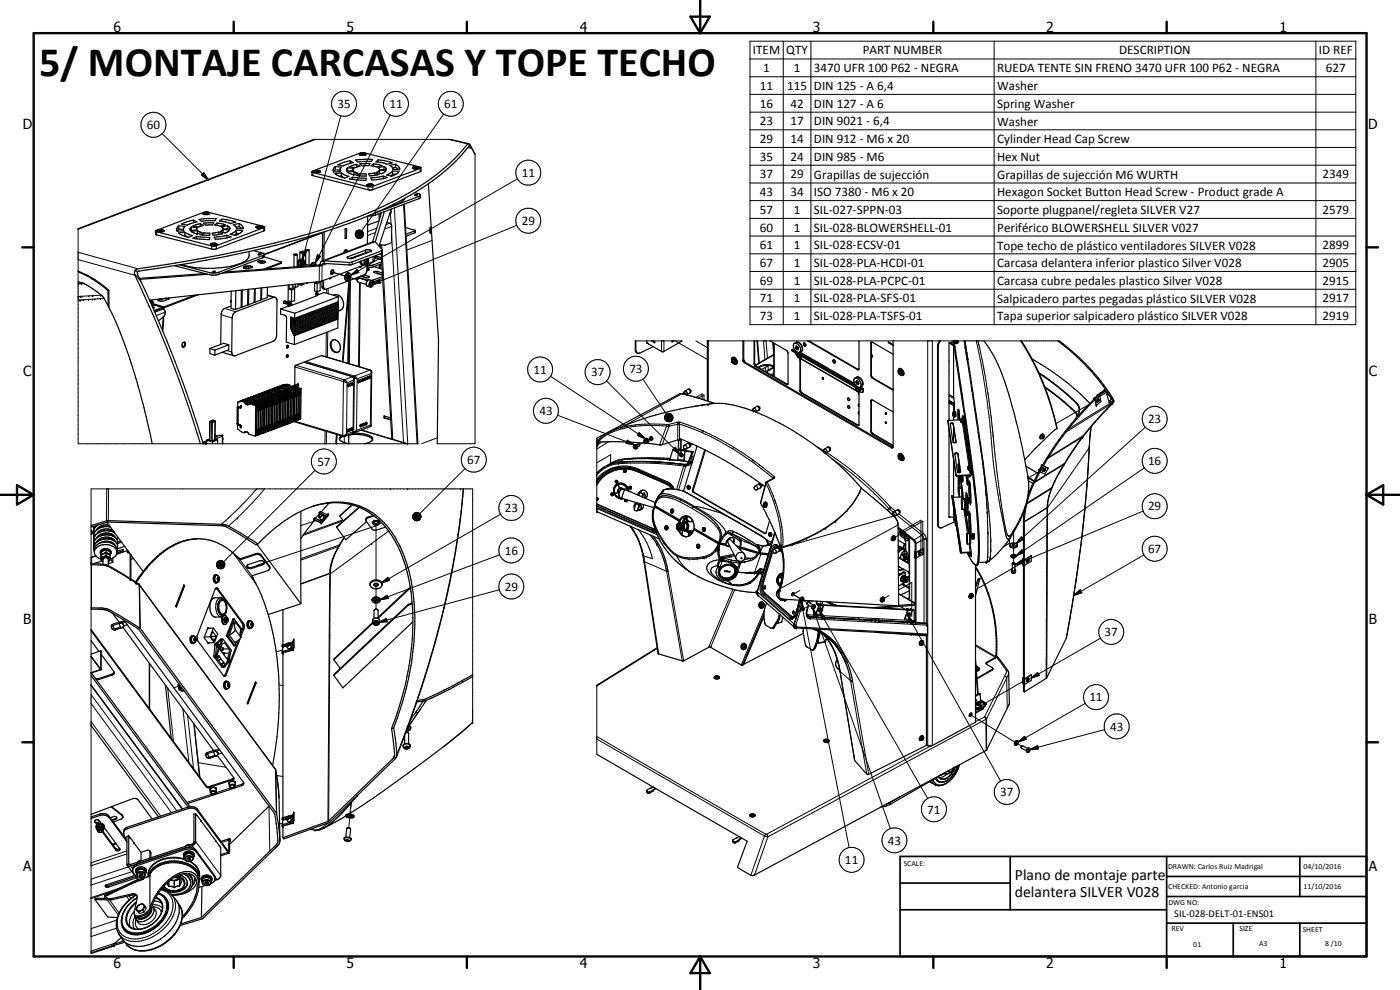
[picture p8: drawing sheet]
<svg xmlns="http://www.w3.org/2000/svg" width="420mm" height="297mm" viewBox="0 0 420 297" stroke-linecap="round" stroke-linejoin="round" font-family="sans-serif">
<defs><g id="words">
<text font-size="12.6" x="11.8" y="22.8">5/ MONTAJE CARCASAS Y TOPE TECHO</text>
<g font-size="4.7">
<text x="304.6" y="263.9">Plano de montaje parte</text>
<text x="304.6" y="269.3">delantera SILVER V028</text>
</g>
<g font-size="4.2">
<text x="34" y="9.6">6</text>
<text x="104" y="9.6">5</text>
<text x="174" y="9.6">4</text>
<text x="244" y="9.6">3</text>
<text x="314" y="9.6">2</text>
<text x="384" y="9.6">1</text>
<text x="6.8" y="38.7">D</text>
<text x="410.6" y="38.7">D</text>
<text x="7" y="112.9">C</text>
<text x="410.8" y="112.9">C</text>
<text x="7" y="187.1">B</text>
<text x="410.8" y="187.1">B</text>
<text x="7" y="261.4">A</text>
<text x="410.8" y="261.4">A</text>
<text x="34" y="290.4">6</text>
<text x="104" y="290.4">5</text>
<text x="174" y="290.4">4</text>
<text x="244" y="290.4">3</text>
<text x="314" y="290.4">2</text>
<text x="384" y="290.4">1</text>
</g>
<g font-size="3.9">
<text x="226" y="16.3">ITEM</text>
<text x="236" y="16.3">QTY</text>
<text x="258.9" y="16.3">PART NUMBER</text>
<text x="335.9" y="16.3">DESCRIPTION</text>
<text x="395.8" y="16.3">ID REF</text>
<text x="229.1" y="21.6">1</text>
<text x="238.2" y="21.6">1</text>
<text x="244.3" y="21.6">3470 UFR 100 P62 - NEGRA</text>
<text x="299.3" y="21.6">RUEDA TENTE SIN FRENO 3470 UFR 100 P62 - NEGRA</text>
<text x="397.9" y="21.6">627</text>
<text x="228.1" y="27">11</text>
<text x="236.2" y="27">115</text>
<text x="244.3" y="27">DIN 125 - A 6,4</text>
<text x="299.3" y="27">Washer</text>
<text x="101.3" y="32.4">35</text>
<text x="116.9" y="32.4">11</text>
<text x="133.3" y="32.4">61</text>
<text x="228.1" y="32.3">16</text>
<text x="237.2" y="32.3">42</text>
<text x="244.3" y="32.3">DIN 127 - A 6</text>
<text x="299.3" y="32.3">Spring Washer</text>
<text x="44.1" y="38.7">60</text>
<text x="228.1" y="37.6">23</text>
<text x="237.2" y="37.5">17</text>
<text x="244.3" y="37.6">DIN 9021 - 6,4</text>
<text x="299.3" y="37.7">Washer</text>
<text x="228.1" y="42.9">29</text>
<text x="237.2" y="42.9">14</text>
<text x="244.3" y="42.9">DIN 912 - M6 x 20</text>
<text x="299.3" y="43">Cylinder Head Cap Screw</text>
<text x="156.6" y="53.1">11</text>
<text x="228.1" y="48.2">35</text>
<text x="228.1" y="53.5">37</text>
<text x="237.2" y="48.2">24</text>
<text x="237.2" y="53.5">29</text>
<text x="244.3" y="48.2">DIN 985 - M6</text>
<text x="244.3" y="53.6">Grapillas de sujección</text>
<text x="299.3" y="48.2">Hex Nut</text>
<text x="299.3" y="53.6">Grapillas de sujección M6 WURTH</text>
<text x="396.9" y="53.5">2349</text>
<text x="228.1" y="58.8">43</text>
<text x="237.2" y="58.8">34</text>
<text x="244.3" y="58.8">ISO 7380 - M6 x 20</text>
<text x="299.3" y="58.9">Hexagon Socket Button Head Screw - Product grade A</text>
<text x="228.1" y="64.1">57</text>
<text x="238.2" y="64.1">1</text>
<text x="244.3" y="64.2">SIL-027-SPPN-03</text>
<text x="299.3" y="64.3">Soporte plugpanel/regleta SILVER V27</text>
<text x="396.9" y="64.2">2579</text>
<text x="156.6" y="67.5">29</text>
<text x="228.1" y="69.5">60</text>
<text x="238.2" y="69.5">1</text>
<text x="244.3" y="69.5">SIL-028-BLOWERSHELL-01</text>
<text x="299.3" y="69.6">Periférico BLOWERSHELL SILVER V027</text>
<text x="228.1" y="74.8">61</text>
<text x="238.2" y="74.8">1</text>
<text x="244.3" y="74.8">SIL-028-ECSV-01</text>
<text x="299.3" y="74.9">Tope techo de plástico ventiladores SILVER V028</text>
<text x="396.9" y="74.8">2899</text>
<text x="228.1" y="80.1">67</text>
<text x="238.2" y="80.1">1</text>
<text x="244.3" y="80.1">SIL-028-PLA-HCDI-01</text>
<text x="299.3" y="80.2">Carcasa delantera inferior plastico Silver V028</text>
<text x="396.9" y="80.1">2905</text>
<text x="228.1" y="85.4">69</text>
<text x="238.2" y="85.4">1</text>
<text x="244.3" y="85.4">SIL-028-PLA-PCPC-01</text>
<text x="299.3" y="85.5">Carcasa cubre pedales plastico Silver V028</text>
<text x="396.9" y="85.4">2915</text>
<text x="228.1" y="90.7">71</text>
<text x="238.2" y="90.7">1</text>
<text x="244.3" y="90.7">SIL-028-PLA-SFS-01</text>
<text x="299.3" y="90.8">Salpicadero partes pegadas plástico SILVER V028</text>
<text x="396.9" y="90.7">2917</text>
<text x="228.1" y="96.1">73</text>
<text x="238.2" y="96.1">1</text>
<text x="244.3" y="96.1">SIL-028-PLA-TSFS-01</text>
<text x="299.3" y="96.1">Tapa superior salpicadero plástico SILVER V028</text>
<text x="396.9" y="96.1">2919</text>
<text x="160.1" y="112.1">11</text>
<text x="177.4" y="112.9">37</text>
<text x="188.9" y="111.9">73</text>
<text x="161.9" y="124.6">43</text>
<text x="344.5" y="127">23</text>
<text x="95.2" y="139.7">57</text>
<text x="140.2" y="139.2">67</text>
<text x="344.5" y="139.6">16</text>
<text x="151.5" y="153.7">23</text>
<text x="344.5" y="153.2">29</text>
<text x="151.5" y="166.4">16</text>
<text x="344.5" y="165.9">67</text>
<text x="151.5" y="177.2">29</text>
<text x="331.5" y="190.9">37</text>
<text x="327" y="210.4">11</text>
<text x="333.2" y="219.2">43</text>
<text x="300.1" y="238.9">37</text>
<text x="278.3" y="244.1">71</text>
<text x="266.4" y="253.4">43</text>
<text x="253.6" y="259.2">11</text>
</g>
<text font-size="3.1" x="352.4" y="275.2">SIL-028-DELT-01-ENS01</text>
<g font-size="2.4">
<text x="271.2" y="259.7">SCALE:</text>
<text x="350.6" y="260.8">DRAWN: Carlos Ruiz Madrigal</text>
<text x="391.2" y="260.6">04/10/2016</text>
<text x="350.6" y="266.8">CHECKED: Antonio garcia</text>
<text x="391.2" y="266.7">11/10/2016</text>
<text x="350.6" y="271.4">DWG NO:</text>
<text x="351.6" y="279.3">REV</text>
<text x="372" y="279.4">SIZE</text>
<text x="391" y="279.6">SHEET</text>
<text x="358.1" y="284.1">01</text>
<text x="377.9" y="283.8">A3</text>
<text x="397.7" y="283.8">8 /10</text>
</g>
</g></defs>
<g fill="none" stroke="#000" stroke-width=".3">
<path d="M225.1 12.4h181.8v85h-181.8zM225.1 17.7h181.8M235.1 12.4v85M243.4 12.4v85M298.4 12.4v85M394.9 12.4v85M102.3 34.8l-11.6 43.1M117.1 34.5l-22.5 44.4M133.2 34.2l-24.6 35.1M225.1 23h181.8M225.1 28.3h181.8M225.1 33.7h181.8"/>
<path d="M225.1 38.9h181.8M48.7 40.1l13.9 13.9M61.2 51.9l1.4 2.1-2.1-1.4zM93.9 51.8v.9M94.2 41.8h41M94.7 41.8l-71.3 27M110.4 56l.1 .9M111.9 55.9v1M125.7 58.9v.7M126.1 50.5v1M134.7 41.8l5.6 1.4M140.4 44.3l1.2 .3"/>
<path d="M140.7 43.1l.4 .8M142.6 46.3v86.8h-11.4M155.3 53.7l-50 28.8M225.1 44.2h181.8M225.1 49.6h181.8M225.1 54.9h181.8M23.4 68.6h.1M23.4 68.6v64.5h102M23.4 77.9l17.1 4.7M23.4 75.7l18 4.9M47 69.6v.9M63.5 73.8v.9"/>
<path d="M64.9 73.7v1M78.8 76.7v.7M79.2 68.3v1M84.4 78.8v.2M90.5 78.9l2.7 .8M90.9 75.4l1 .2-1.2 2.3zM95.3 76.5l.9 .4-1.6 2zM95.7 79.5l.1 .3v4.7M98.1 79.1l-1.4 .5-.1 4.7M103.7 75.3l.5 .1M104.5 77v.5M104.8 78.7v.8"/>
<path d="M105.3 77.5l-.2 .1M105.4 77.4h.3M105.7 78.6v.8M105.7 77.6h-.3M106.6 70.1l.5 1.2zM106.6 70.4l.5 .9zM106.7 69.8l.4 1.5zM106.7 70.7l.4 .6zM106.8 70.9l.3 .4zM106.8 69.6l.3 1.7-.4-1.5zM107 69.4l.2-.2-.1 2.1zM107 69.4l.1 1.9-.3-1.7z"/>
<path d="M107 71.1l.1 .2zM107.1 69.2v2.1M107.1 71.3l.5 .2zM107.1 71.3l.8 .2zM107.1 71.3l1.1 .2zM107.1 71.3l1.3 .1zM107.1 71.3l1.6-.1zM107.1 71.3l1.8-.3-.2 .2zM107.1 71.3l1.9-.5-.1 .2zM107.1 71.3l2-.8-.1 .3zM107.1 71.3l2-1v.2zM107.1 71.3l2-1.3v.3z"/>
<path d="M107.1 71.3l1.9-1.5 .1 .2zM107.2 69.2l.2-.1-.3 2.2zM107.3 69.1v2.2M107.4 69.1l.3-.1-.6 2.3zM107.7 69h.2l-.8 2.3zM107.9 69l.3 .1-1.1 2.2zM108.2 69.1l.3 .1-1.4 2.1zM108.5 69.2l.2 .1-1.6 2zM108.7 69.3l.2 .2-1.8 1.8zM108.9 69.5l.1 .3-1.9 1.5zM109.5 77.9l-.2 1.1 .3 .5M109.7 75.1v.7"/>
<path d="M110.1 77.7a.84 .84 0 0 1 .4 1 .84 .84 0 0 1-1 .5v-.8l.4-.6M110.3 79.5v.6M111.9 77v1.5M112 79.5v.6M112.3 76.9v1.3M112.6 72.5l-15.3 5.8M112.7 69.8l-2.4 .9M112.7 63.9v.6M113.1 68.5l-2.8 1M113.4 77v.5M114 64l.1 1.1M114.5 77.9h.1"/>
<path d="M114.5 75.3v.7M114.6 73.4v1.5M114.7 75.9l3.2 55.9M117 67l-1.1 .4M117.2 64.1l.2 3.2M117.4 63.5l-.3 .2M117.5 70.3l3.6 62.5M117.5 67.9l-2 .8M118.4 62.4l4 70.7M121.1 61.3l4.1 71.8M124.5 69.3v.5M129.7 72.1l-7.6 2.9"/>
<path d="M155.1 67.6l-43.3 17.7M225.1 60.2h181.8M225.1 65.5h181.8M225.1 70.8h181.8M225.1 76.2h181.8M24.8 84.9l-1.4 .1M25.3 85.1l-1.9 .1M26.2 82.6l-.2 .1M26.5 82.8h-.2M26.5 89.8l-3.1 .2M26.6 89.8h.1M26.6 88.8h.1"/>
<path d="M27.7 88.7h.1M27.7 89.8h.1M30.4 88.6l-7 .3M31.2 89.5l-4.7 .3M32 86.5l-.3 .1M40.4 82.2l1.8 2.2M40.7 81l.6 .7M44.9 90.2l.9 .4-.6 .2M45.9 91.4l2.9 .8v.3M45.9 90.7l-.6 .3M46.1 92.3h.1M46.1 92.2v.1"/>
<path d="M48.5 92.6l.5 .1M48.9 92v.2M49 92.8l-2.5 .9M49.2 92.6l-.2 .1M49.5 92v.2M49.6 93.7l-2.7 1M62.9 81.8v.6M65.7 81.7v.6M66.4 94.4l3.3 1M67.4 92.5l3.4 1M80.2 88.7l1.9 .5M87.5 91.4h.1"/>
<path d="M87.5 91.3v.1M87.5 91.3h.1M95.5 88.3h.1M96.6 85.9l.5 .1M97.9 99.7l-.1 7.4M98.1 86.7v1.3M98.4 99.6l-.2 7.6M98.5 86.6v1.5M99.3 81.5l4.2 1.3M104.4 83.1l-.3-.1 3.2 .9M104.6 88l-.2 21M105.2 84l-.4 25.2"/>
<path d="M105.3 82.5l1.9-1.6 .5 .8zM107.9 84.8l-.3 25.2M110.3 84.1v.1M110.6 80.6v.4M110.6 82.9v.4M111.2 84.6l.4-.3a.87 .87 0 0 1 .4 1.1 .87 .87 0 0 1-.9 .5l-.2-.7zM111.7 84.2a1.14 1.14 0 0 0-.6 1.9M111.8 85.3l2.1-1.4 .4 .9zM112 84v.5M113.3 81.4v.6M225.1 81.4h181.8M225.1 86.8h181.8"/>
<path d="M225.1 92.1h181.8M68.1 105.2l1.4 .4M88.5 110.1l14.6 4.4M88.8 109.6l14.5 4.4M89.4 115.2l.2 .4M89.6 115.6l-1.1 .4M89.6 115.6l-.2 .3M91.3 108.7l14.5 4.3M91.8 108.5l14.5 4.3M96.5 106.7l14.5 4.3M103.1 114.5l1.1 .3M103.1 114.5l-.2 16.1"/>
<path d="M103.3 114l-.2 .5M103.3 114l.9 .8M104.2 114.8l-.2 15.5M105.8 113h.1M105.8 113l.4 .5v.4M105.8 113l-2.5 1M106.1 114.1l-1.9 .7M106.1 114.1l-.2 15.4M106.2 113.9l-.1 .2M106.3 113.4l.9 .3M106.3 112.8l.9 .9M106.3 112.8l-.2 .3"/>
<path d="M106.3 113.7l-.1 .2M107.2 113.7l-.2 15.4M111 111h.2M111 111l.4 .5v.6M111 111l-4.7 1.8M111.4 112.1l-.2 15.5M111.4 112.1l-4.2 1.6M111.5 111.7l-.1 .4M165.2 112.9l28.5 18.7M182 114.3l22 22M190.7 102.3h14M190.7 104.9l.1 .2"/>
<path d="M192.9 113.7l7.1 10.5M198.5 102.3v3.2M199.3 102.3v3.2M202.6 102.3l9.7 5.6M204.7 118.1l-17 9.5M205.5 117.3a.76 .76 0 0 1 .7 1.1M206.4 116.8a.71 .71 0 0 1 .6 1.1M208.8 102.3l3.5 2M208.9 119.3l1.8-1.1v1.6M209.6 119.5l1.7-1v1.5M212.3 102.3h.1M212.3 102.3h105.7"/>
<path d="M212.6 102.3v18.1M219.7 108.2l.3 .1 .1 .5-.4-.1zM219.8 107.8a.76 .76 0 0 1 .7 1.2M223.2 107.9l-.2 .2M223.7 108.7l-.3 .1M226.5 109l-.2 .1M227 109.9l-.1 .1M227.4 102.3l.5 6.6M229.1 102.3l.5 5.6M229.7 110.2l.1 1.3M229.9 102.3l.4 5.1M230.5 109.8l.1 1.2"/>
<path d="M231.9 102.7l.3 3.7M232.2 111.9l-.9 .5M232.2 112.3l-.5 .3M232.2 106.5l-5.5 3.2M232.4 103v10M236.2 115.2l-.2 .1M237.7 105.2l20.6 11.8M237.9 104.8l-.1 .1M238.9 102.7a1.8 1.8 0 0 1 1.6 2.8M238.9 104.1a.4 .4 0 0 1 .6 .1 .4 .4 0 0 1-.2 .6zM239 103.9h.1M239.3 106.6a.32 .32 0 0 1 .4 .2 .32 .32 0 0 1-.1 .3z"/>
<path d="M239.6 104.8h-.1M240 105.7l16.5 9.5M240.1 106.7v.6M240.2 108l-.1 .1M240.2 117l-.1 .1M240.7 117.9l-.1 .1M257 116.8a.31 .31 0 0 1 .4 .2 .31 .31 0 0 1-.2 .3zM257 113.2a1.79 1.79 0 0 1 1.6 2.7M257.1 114.3h.1M257.5 110.8l-.2 .1M257.6 115.2a.46 .46 0 0 0 0-.5 .46 .46 0 0 0-.6-.1l.2 .6h.5M257.8 116.9v.6"/>
<path d="M258.1 116.5h-.1M258.1 116.2l1 .5M258.1 116.6l-.1 .1M259.1 117.3l-.1 .1M261.5 112.5l-.1 .1M261.5 102.9l-.1 .1M262.1 113.5h-.2M269.8 111.6h.1M269.8 111.2a.75 .75 0 0 1 .7 1.2M278.4 102.3v121.4M279.8 102.3v121.4M281.4 103.9l.2 .1"/>
<path d="M284.8 118.7l1.4 .8M286.2 102.3h.1M286.2 102.4l.3 .4 .7-.1 .3-.3M286.2 103.5h.1M286.3 103.5l-.1 .2v15.5M286.5 103.8h-.3v15.5M286.5 102.3h.6M286.6 103.9l-.3 .1M287.3 102.3h.1M287.4 102.3h.1M289.3 102.3l2.2 13.8M289.6 102.3l.5 3.5"/>
<path d="M290.1 105.8h.1M290.1 105.8l.3 1.8M290.2 107.7h.1M290.4 107.6l4.7 30.8 1.2 10.6 1 12.4v5.4l-.5 1.5M290.4 107.6h.1M291.5 116.1h.1M291.5 116.1l.9 6.2M291.7 117.1h.1M293 102.3a210.7 210.7 0 0 1 4.8 33l1.6 12.5 2 10.4a5.6 5.6 0 0 0 1.1 3.6l.8-.6M293.5 102.3l1.7 8 1.5 9 2.5 22.1 2.2 15.5a8.1 8.1 0 0 0 1.2 3.9h.1M328.2 119.6v.1M328.5 119.4l-.3 .3"/>
<path d="M328.6 119.9h.1M328.8 119.7l-.2 .2M329.3 118.6h.1M329.5 118.7l.3 .1 .2-.2-.3 .2M329.6 118.4l-.2 .1M329.8 118.3v.1M329.8 118.4h-.1M330 118.7l-.6 .5M330.1 118.7l-1.4 1.3-.1-.1M330.6 117.7l-.8 .6M331.4 117l.3 .2M331.9 117.3l-1.4 .9"/>
<path d="M332 117.8l-1.9 1.1M332.1 118v.1M332.2 118.1h.1M332.2 118.1l.1 .1M332.3 118.2h.1M332.3 118.2l1 .9M332.4 118.2v.1M333.4 119.4v.5l-.4 .5M61.9 133.1h.1M62.9 126.6h.1M62.9 126.6l.1 .1M63 126.7l.4 .1"/>
<path d="M63 126.7l-.1 5.4M63.1 126.4h.1M63.1 126.4l-.1 .3M63.1 126.4l.5 .1M63.4 126.8h.3M63.4 126.8v5.4M63.6 126.5l-.2 .3M63.6 126.5l.1 .3M63.7 126.8v5.4M63.8 126.1h.2M63.9 126.1l-.8 .3M63.9 126.1l.5 .2"/>
<path d="M64.4 126.3l.1 .2M64.4 126.3l-.8 .2M64.5 126.5h.1M64.5 126.5l-.8 .3M64.5 126.5v5.5M64.6 126.4l-.1 .1M66.8 131.7h.1M66.8 131.6v.1M66.8 131.6h.1M71.2 122.3h.3M71.4 127l-.2 .1M71.4 127l.2 .3"/>
<path d="M71.5 122.3l-.1 4.7M71.5 122.1v.2M71.5 122.3h.1M71.5 122h.2M71.6 127.3l-.2 .3M71.6 127.3l.5 .2M71.7 122l-.2 .1M71.7 122l.5 .2-.2 .2M72.1 127.9h.3M72.1 127.5l-.1 .2M72.1 127.5l.3 .3v.5M72.2 122.1h.3"/>
<path d="M72.3 121.7v.6M88.5 126.4l14.4 4.2M97.6 129.3l-.1 3.8M98 129.4l-.1 3.7M102.9 130.6l.1 .3M103.3 130.9v1.9M104 130.3l-.5 .6M104 130.3l-.5 .3h-.6M104.6 130.5v2.6M105.9 129.5v.5M105.9 129.5l-1.9 .8M106.1 129.6h.1"/>
<path d="M107 129.1l-.5 .7M107 129.1l-1.1 .4M108.4 129.1l13.6 4M111.2 127.6h.2M111.2 127.6l-.1 .4M111.2 127.6l-4.2 1.5M122.3 133.1h.1M131.2 131.4l-4.7 1.7M167.3 124.6l23.1 8.8M179.1 131.5h.1M179.1 133.9h.1M179.1 132.8h.1"/>
<path d="M179.1 138.9l4.1-2.5v2.7M179.1 131.5v10.5M179.1 133.1v.8M179.3 132.2v.1M179.3 132.3h.1M179.4 132.2h-.1M179.5 132.1h.1M179.5 132.1l-.4 .2M179.5 132.1v.1M179.5 132.1l-.1 .1M182.6 132.5l-3.5 2.2M183.4 129.4h.1"/>
<path d="M183.8 138.8h.1M185.6 139.1a98.1 98.1 0 0 1 19.6 .7M185.6 139.1a10.1 10.1 0 0 0-6.5 3.4M185.7 138.7h.1M185.7 138.7l-3 .7M185.7 138.7l-.1 .4M186.3 128.3h.1M186.8 138.6h10l8.5 .8M187.3 137.8l-1.6 .9M187.3 137.8l-1.4 .2-2.1 .8M187.4 137.8h-.1M188.2 132.1l2.2 1.3-2.5-.4z"/>
<path d="M188.4 137.7h9.3l8.6 .8M189 137.7h.1M189.9 137.5l-.2 .1M190.4 133.4a.67 .67 0 0 1 .9 .3 .67 .67 0 0 1-.3 .9M190.8 127.5h.1M191.8 129.8l1.9 1.8-2.4-1zM194 132.3l.3-.2-2.4 1.3M195.8 131.3l-1.2 .7 1-.6M199.5 125l1.9 1.4-1.9-1.1zM199.5 125.3l1.9 1.1-1.9-.8zM199.5 125.6l1.9 .8-1.9-.6zM199.5 124.8l1.9 1.6-1.9-1.4z"/>
<path d="M199.5 125.8l1.9 .6-1.7-.4zM199.7 124.5l1.7 1.9-1.9-1.6zM199.7 126l1.7 .4-1.5-.2zM199.9 124.3l.2-.1 1.3 2.2zM199.9 124.3l1.5 2.1-1.7-1.9zM199.9 126.2l1.5 .2h-1.3zM200.1 127.8l-2.2 5.7M200.1 127.8a33.5 33.5 0 0 0-17.4 2.4l-2.7 1.9-.6 .1M200.1 127.8l.7 .1M200.1 124.2l.3-.1 1 2.3zM200.1 126.4h1.3zM200.2 127.4a35.9 35.9 0 0 0-16.8 2"/>
<path d="M200.2 127.4h.5l.1 .5M200.2 127.4l-.1 .4M200.4 124.1h.2l.8 2.3zM200.4 126.5l1-.1zM200.6 124.1h.3l.5 2.3zM200.6 126.5l.8-.1zM200.8 127.9a5.7 5.7 0 0 1 5.7 .2 84.5 84.5 0 0 1 25.5 15.5M200.8 127.9l-2.1 5.5M200.9 124.1h.3l.2 2.3zM200.9 126.5l.5-.1zM201.2 124.1l.2 .1v2.2zM201.2 126.5l.2-.1z"/>
<path d="M201.3 124.1v2.3M201.4 124.2l.2 .3-.2 1.9zM201.5 124.2v2.2M201.6 124.5l.1 .2-.3 1.7zM201.7 125.9l-.3 .5zM201.7 124.7l.2 .2-.5 1.5zM201.9 125.7l-.5 .7zM201.9 124.9l.1 .3-.6 1.2zM202 125.4l-.6 1zM202 125.2l-.6 1.2zM202.6 134.2l1.4 2.1-2.1-1.4zM203.2 126.7l-2.6 .7"/>
<path d="M203.2 126.7h1M203.2 126.7l.2 .2M203.4 126.9h.1M203.4 126.9v5.1M203.7 135l1.9 .3M203.7 134.9h.3M203.9 134.8h.3M204 126.8l-.1 5.2M204 126.8h.1M204.1 126.7l-.1 .1M204.1 134.9h.1M204.2 131.9v4.8"/>
<path d="M204.2 126.7l3.5 1.2a83 83 0 0 1 16.7 9l7.9 6.1M204.2 126.7h-.1M204.5 131.8v4.7M205.2 139.8l.6 .1M205.2 139.8l-2.1 7.1M205.3 139.5h.4M205.3 139.5l-.1 .3M205.3 139.5h.1M205.3 139.4h.1M205.3 135.1l.3 .2M205.3 139.5l.2 .1M205.4 133.6a.74 .74 0 0 1 .7 1.1"/>
<path d="M205.5 135l.3 .2M205.5 139.6h.1M205.7 139.5h.1M205.7 135.2h.1M205.7 139.5l-.2 .1M205.7 139.5l.1 .4M205.8 135.2h.1M205.8 139.3v.1M205.8 139.9l-2.1 7.1M206.3 133.1a.74 .74 0 0 1 .7 1M206.4 138.5h-.1M207 132.9l.5 .2"/>
<path d="M207.4 138.5h.1M207.5 138.5h-1.2M207.5 133.1h.1M207.5 139.4l-1.7 .5M207.7 138.9l-2 .6M207.8 138.4l-.3 .1M208 138v-1.2l-.6 .3v1.4M210.7 121.5h.1M211.3 121.5h.1M211.7 135l-3.6 12M212.6 121.3h.1M214.4 121l-6 .9"/>
<path d="M214.5 121l-2.8 .4M225.6 123.2l.5 .2M226.1 123.4h.1M226.2 122.5a.74 .74 0 0 1 .7 1.1M226.5 138.4h.1M227.1 122a.74 .74 0 0 1 .6 1.1M227.8 139.4h.1M244.9 133.9l2.2 1.3M246.8 135.3l.5 .4M247.3 135.7h.1M247.4 134.7l.6 .3 .1 .8M248.1 135.8a97.8 97.8 0 0 1 19.1 16.3"/>
<path d="M248.1 135.8h.1M248.3 134.2a.74 .74 0 0 1 .7 1.1M249.7 137.7a96.6 96.6 0 0 1 17.1 14.9M257.5 127.5l-.2 .1M261.5 129.3l-.1 .1M261.5 120.3l-.1 .1M262.1 130.2l-.2 .1M267.9 134.2l-.3 .2M269.7 137.2a.31 .31 0 0 1 .4 .1 .31 .31 0 0 1-.1 .4zM269.8 136.7a.78 .78 0 0 1 .7 1.1M284.5 126.3v.1M284.8 120.1l1.7 1"/>
<path d="M286 124h.1M286 124v.6v-.5M286.1 127.2v.1M286.2 121.6v2M286.2 124.8v1.3M286.2 127.6v5.2M286.2 137.5v11.7M286.2 121.7l.1 3.2M286.2 124.9v1.2M286.2 128.1v4.7M286.2 138v11.2M286.3 124.9h.1"/>
<path d="M286.9 132.5v.1M287.5 136.1v.2M287.7 139.7l-.1 .1M287.7 124.2l.3 1.8M288.4 125.9h.1M288.4 125.9v.6M288.4 125.9v.5M288.7 125.5h.1M288.7 125.5l.1 1.3M288.8 126.8l2 13M288.9 124.9h.2M289 125h.2"/>
<path d="M289 125.1h.2M289 126.9l2 12.8M290.9 139.8l.3 2.8M290.9 139.7v.1M291.2 139.9h.2M292.4 122.3h.1M292.4 122.3l.1 .1M292.5 122.5l2.8 19.1 .8 8.5 .4 10v5.8l-.1 2-.3 .8M292.5 122.4v.1M293 126h.1M298.1 130.9h.1M312.1 131.4l.1 .1"/>
<path d="M312.7 139.5v.1M312.7 139.6h.1M312.7 139.6l-.2 .2M312.8 139.7l.4 .2-1 1.7M313 130.9l.3 .1-.1 .2-.4 .3zM313.1 139.8h.1M313.1 130.5a.84 .84 0 0 0-.7 1.1M313.1 139.8l-.2 .2M319.2 139.4l-8.8 5.4-.2-.1M319.2 139.4h.1M319.2 139.4l-2.4 4.3-1.1 2.6M319.3 139.4h.1"/>
<path d="M319.4 139.1h.1M319.4 139.1l-.2 .3M319.4 139.1l-8.8 5.4M319.5 139.1h.1M322.4 134.5h.1M322.4 134.5l-3 4.6M322.4 123.3v.1M322.5 134.5h.1M323 120.8l-.1 .1M324.8 131.2l-10.4 6.4M324.8 131.2l-2.4 3.3M324.8 131.2h.1"/>
<path d="M324.8 131.2v.1M325.1 130.7l-10.5 6.5M325.1 130.7l-.3 .5M325.1 130.7l.1 .2M326.7 121.5l-9.8 5.6M326.8 134.4l-.6 11.6-1.8 17.4-1.8 12.9-2.6 15.3M326.8 134.4l-12.4 17.9M326.9 134.2l-.1 .2M327.4 128.1l-.6 6.3M332.2 122.6l-7.1 8.1M332.2 122.6v.2M332.6 120l.4 .4"/>
<path d="M333 120.4l.2 .3M333 121.1l-12.5 7.7M333 120.4l-.1 .2M333.8 121h.1M333.8 121l-13.9 8.7M333.8 121l-.1 .2M333.8 121l-1.6 1.6M333.9 120.2l-.1 .2M334.1 120.6l-.3 .4M343.7 128.2l-38.7 34.9M27.6 159.4v.4M28.1 157.9v.4"/>
<path d="M29.4 157.5l-1 .9-.3 1.1M31.7 156.8h.5M32 146.7v9.6M32.6 146.7l-.1 9.5M33.2 158.2a3.8 3.8 0 0 0-5.1 2.6M77 146.7l-5 5.5-5.5 5.1M79.4 146.7l-6.5 7.1-4.3 4.1M94.1 155.9h.1M94.5 155.4l-.3 .5M94.6 141.1l-27.5 27.4M94.8 156.2l-4.5 1.5M95.9 153.9v.1"/>
<path d="M96 154.1h.1M96.1 154l-.1 .1M96.2 153.5l-.3 .3M96.4 156.9v.1M96.4 156.9h.1M98.5 154.6l-2.1 2.3M102.8 156l-11.5 4.2M103 156.3l-12 4.3M110.3 155.2v.2M112.8 157.2v16.8M112.8 157.8l-35.8 11.9M116.6 159.3l-17.6 13"/>
<path d="M117.3 146.7h.1M122.3 146.7h.1M123.9 154.9l.3 1zM123.9 154.6l.3 1.3zM123.9 155.2l.3 .7zM123.9 155.4l.3 .5zM124 154.4l.2 1.5-.3-1.3zM124.1 155.7l.1 .2zM124.2 154.2l.2-.2-.2 1.9zM124.2 154.2v1.7l-.2-1.5zM124.2 155.9l.5 .3zM124.2 155.9l.8 .4z"/>
<path d="M124.2 155.9l1 .4zM124.2 155.9l1.3 .3zM124.2 155.9l1.6 .2-.3 .1zM124.2 155.9l1.7 .1zM124.2 155.9l1.9-.2-.2 .3zM124.2 155.9l2.1-.4-.2 .2zM124.2 155.9l2.2-.7-.1 .3zM124.2 155.9l2.2-.9v.2zM124.2 155.9l2.1-1.2 .1 .3zM124.2 155.9l2.1-1.5v.3zM124.2 155.9l1.9-1.7 .2 .2zM124.4 154l.2-.2-.4 2.1z"/>
<path d="M124.6 153.8h.3l-.7 2.1zM124.9 153.8h.3l-1 2.1zM125.2 153.8h.2l-1.2 2.1zM125.4 153.8l.3 .1-1.5 2zM125.7 153.9l.2 .2-1.7 1.8zM125.9 154.1l.2 .1-1.9 1.7zM138.2 146.7h.1M139 146.7a278.6 278.6 0 0 1-16.4 70.5l-3.5 9.2M139.1 146.7h.1M139.6 140.6l-13.6 13.5M150.2 154.3l-35.7 20.6M179.1 150h.1"/>
<path d="M179.1 149.8h.1M179.1 145.5v5.7M179.1 151.3l.3 .1M179.1 152.6l18.2 7.9M179.1 152.3l16.5 7.2M179.1 151.9v.1M179.1 151.8v.1M179.4 151.4l-.3 .4M179.4 151.4l16.6 7.3M183.5 148a.35 .35 0 0 1 .5 .2 .35 .35 0 0 1-.1 .4M184.9 144.2l.4 .2-.1 .4M185.2 145.3a2.34 2.34 0 0 1 3.4 2.1"/>
<path d="M187.5 146.9l-.9 2.6M187.5 146.9h.1M188.1 146.6a2.01 2.01 0 0 0-3.4-.4 2.01 2.01 0 0 0 1.3 3.2h.3M188.1 146.6l.2 .6M188.1 150l-.1 .4M189 146l.4 .1-.1 .5M190.2 159.4l.2 .4M191.6 158.9l2.5 4 1.7 4.7-2.7-.8 .4 1.7M191.6 141.5l-.1 .1M191.7 141v.1M191.7 141h.1M191.7 140.8a10.4 10.4 0 0 0-12.6 3"/>
<path d="M191.7 141.4a9.7 9.7 0 0 0-12.6 3.9M191.7 140.8v.2M191.7 141.4l8.7 3.7M191.7 140.8l8.7 3.8M191.8 141.1l-.1 .3M195.6 159.5l1.4 .3M195.8 155.7h.1M195.9 154.4l.3 2.8 1.3 2.7M196 158.7l.6 .2M196 158.7l-.4 .8M196.1 152.9l-.2 1.4M196.1 152.9l-.3 1.6v1.2"/>
<path d="M196.1 152.9l.1 .1M196.1 159.2h.1M196.1 152.7v.2M196.2 153.4a9.4 9.4 0 0 0 1.4 6.3M196.2 153l-.1 .6M196.5 152.1l-.3 .9M196.5 151.7l.4-.9a2.72 2.72 0 0 1 3.8-1.4l2.7 .8 4.3 2.4M196.6 151.8l-.1 .3M197 158.9h.1M197.1 150.1h.1M197.5 159.9l1.8 3M197.5 159.8h.1"/>
<path d="M197.6 159.7l-.1 .2M197.6 159.7l1.4 2.5a15.4 15.4 0 0 0 4 4.2M197.9 149.1h.1M198.1 148.3a9 9 0 0 1 6.4 1.5l4.1 2.3M198.1 148.3l-1.3 2.3 .4-.8a3.7 3.7 0 0 1 4.3-.8l2.5 .9 4.1 2.2M198.1 148.3l-.2 .2M198.5 147.9l-.4 .4M198.5 147.9l-.1 .1M198.8 147.4l-.1 .3M199 147.1h.1M199 147.2l.1 .1M199.1 147.3h.1"/>
<path d="M199.1 147.4l-.6 .5M199.1 147.3l-.3 .1M199.7 158.2h.3l-.2 .4-.2-.2zM199.9 157.9a.48 .48 0 0 1 .4 .5 .48 .48 0 0 1-.3 .4M200.2 145.3h.1M200.3 144.8h.1M200.4 145.1h.1M200.4 144.6l-.1 .2M200.4 145.1a2.71 2.71 0 0 1 1.4 1.6M200.4 144.6a3.5 3.5 0 0 1 1.9 2.2M200.4 144.8v.3M201.6 152.9a.51 .51 0 0 1 .4 .4 .51 .51 0 0 1-.3 .5"/>
<path d="M204.2 150h.1M204.4 155.7l-.5 1.3M204.7 147.2l12.3 7M205 159.1l-.3 1M205.3 154.9l-.6 2.1M207.7 155.9l-.2 .6M207.7 152.6l1.4 .8a14.8 14.8 0 0 1 6.9 6.2 4.4 4.4 0 0 1-.3 3.2M208.1 147.7h.2M208.1 147l-.3 .1M208.1 147l.2 .7M208.1 152.1a19.1 19.1 0 0 1 7.9 6.6l.4 1.2-.1 2a5.7 5.7 0 0 1 2.2-2.5M208.1 152.1l-.4 .5"/>
<path d="M208.3 147.7l21.4 12.3M208.6 152.1l.5 .2a29 29 0 0 1 7.5 5.5l1.1 1.5 .1 1.1M208.6 152.1h-.5M208.6 152.1l2 .2 6.4 1.9M210.9 158.7l.3 .1-.1 .3-.2-.2zM211.2 158.4l.3 .2v.5l-.3 .2M215.7 158.2h.1M217 154.2l9.7 5.5M217 154.2h.1M218.5 159.4l.4-.1 1.2 .1M218.5 159.4v.1M218.5 159.5h.1"/>
<path d="M218.5 159.5l.1 .4M218.6 159.6h.1M218.6 159.9h.1M218.6 159.9l-.8 .5M218.6 159.9h.6M218.7 159.9h.1M218.7 159.9l.5 .5M219.2 159.9h.1M219.2 159.9l.2 .1M220 159.6l-.1 .2M220 159.6h.1M220 159.4v.2"/>
<path d="M220.1 159.4l-.4 .8M220.1 159.4l2.2 1.1M226.6 145.8a.72 .72 0 0 1 .7 1.1M226.7 159.7l3.2 2.2M226.7 159.7v.1M226.7 159.8h.1M227.5 145.3h.4l.3 .4v.7M229.2 151.2l.2-.2 .1 .4-.2 .3zM229.6 150.7l.3 .7-.1 .5-.3 .2M229.8 144.9l.1 .1M229.9 145a40.4 40.4 0 0 1 4.6 18.8l.4 .3M229.9 145l-1.6 6"/>
<path d="M230.1 144.5l.3 .1M230.2 150.9v.8l-.4 .5M230.3 144.8a39.1 39.1 0 0 1 4.6 19.3M230.3 144.8l-.4 .2M230.4 144.6l-.1 .2M232.1 143.5l.3 .1M232.2 143l-.3 .6M232.2 143h.1M232.3 143l.2 .2-.1 .4M232.3 143h-.1M232.4 143.6l-2 1M232.5 149.9h.1"/>
<path d="M232.6 150.2h.1M232.6 159.9l-5.3 17.7M234.6 157.9h.1M247.7 158.5h.1M247.9 158.5h.1M258.5 146.4a25.3 25.3 0 0 1-10.4 11.7 53.5 53.5 0 0 1-13.2 6M258.5 146.5a27.1 27.1 0 0 1-12.9 13.3l-4.6 2.3-6 2.2M266.8 152.6l.2 .2M266.8 152.6l-.6 .4M267 152.8l1.1 .9M267 152.8l-.6 .4M267.2 152.1l.2 .1"/>
<path d="M267.2 152.1l-.4 .5M267.4 152.2l1.4 1.1M267.4 152.2l-.4 .6M268.3 154.8l-33.7 9.6M268.3 153.6a.79 .79 0 0 1 .6 1.1M269.1 154.6l7.6 6M269.2 153.1a.72 .72 0 0 1 .6 1M269.5 157.5l-35.2 19M269.8 154.2l7.5 6 .6 1 .1 25.8M270 159.3l.3 .5 .5 .3 1.1 .2M281.4 157.4l.2 .1M285.7 149.1l2.5 16.6 .2-.1"/>
<path d="M285.7 148.8h.2M286.1 149.2l2.5 16.7M286.2 151.9v3.3M286.2 152.4v2.9M286.9 142.5v.2M287.2 142.7v.1M287.7 148.1h.2M287.8 146.4h-.2M288.2 143l.5 6.7M288.3 141.5v.1M288.6 150.8h.1M288.6 150.8l.1 .9v-.8"/>
<path d="M289.3 152.8l1.1 7.3M289.3 149.6l.1 3.2M289.9 149.8h.1M289.9 149.8v.4M289.9 149.8v.6M289.9 154.9l.2 .4M290.1 155.3h.1M290.1 155.3v.2M290.2 149.5h.1M290.2 149.5v1.3M290.2 157.1l.1 .3M290.3 157.4l.2 .3"/>
<path d="M290.3 157.4h.1M290.4 144.3l.1 .6M290.6 140.6v.1M290.6 140.8h.1M290.6 140.1v.7M291 145.8l.3 1.9M291 142.6v.4M291.2 158.1l.2 .6M291.2 158.2l.2 .5M291.2 141.1l.2 1.2h.1M291.2 150.1l.1 .6M291.2 140.1h.3"/>
<path d="M291.3 141.1h.2M291.4 141.7h.1M295.1 140.2h.1M296.1 151h.1M296.3 153.8h.1M296.4 159.9h.1M304.2 159.2h.1M304.2 159.8v4M304.2 159.2l-.8 1.2M308.2 150h.1M308.2 150a33.2 33.2 0 0 1-3.5 8.2l-.5 1M308.4 142.7l.3 4.2-.5 3.1"/>
<path d="M311.8 141.6l-3.2 1.8M311.9 141h.1M311.9 141l-.2 .3M312.1 141.2l.2 .1M312.2 141.2l-.1 .3M314.2 152.3l-.2 51.2M314.2 152.3l-6.8 4.2M314.4 152.3l-.3 51.1M314.4 152.3l-.2 .2M314.4 152.2l-7 4.4-.2-.1M314.4 152.1l-.2 .2M315.5 146.6l-.9 2.9-.4 2.8"/>
<path d="M315.5 146.6l-7.4 4.7M315.6 146.6l-.9 2.9-.3 2.8M315.6 146.6h-.1M315.7 146.3l-.2 .3M315.7 146.3l-7.5 4.6M315.8 146.3l-.2 .3M315.8 146.3h-.1M318 141.7l-2.2 4.6M343.1 153.3l-38.5 16.2M343.4 140.4l-38.5 26.4M27.3 169.2h.1M27.3 167.2l.1 .1"/>
<path d="M27.3 169.5l3.5 .1 2 .5 9 5.5M27.5 169.2h.1M27.5 169.2v13.2M30.9 167.9a.85 .85 0 0 1 .8-.6 .85 .85 0 0 1 .8 .6M34.6 160l-.9-.4-1.2-.3a4.5 4.5 0 0 0-3.9 1.4l-.5 1.3M35.3 161v.4M35.3 163.8a2.37 2.37 0 0 0-2.2-2 4 4 0 0 0-4.9 2.2l-.1 .5M35.3 162.6a2.56 2.56 0 0 0-2.9-2.1 3.6 3.6 0 0 0-4.3 2.7M36 165.6l.6 .1M40 167.5l-.7 .3M40.8 174.9h.1M41 175h.1"/>
<path d="M41.6 175.2l.2 .4M41.8 175.6l.2 12.9M41.8 175.6l20.5 27.7M65 169.3l.4 1zM65 169.6l.4 .7zM65 172.6a1.24 1.24 0 0 0 .1 2.2M65.1 169l.3 1.3zM65.1 169.8l.3 .5zM65.1 176.7h.3M65.1 168.8l.3 1.5zM65.2 170.1l.2 .2zM65.3 173.3a.48 .48 0 0 1 .6 .3 .48 .48 0 0 1-.4 .6l-.3-.4z"/>
<path d="M65.3 168.6l.2-.2-.1 1.9zM65.3 168.6l.1 1.7-.3-1.5zM65.4 170.3l.4 .3zM65.4 170.3l.7 .3zM65.4 170.3l.9 .3zM65.4 170.3l1.2 .3zM65.4 170.3l1.5 .2-.3 .1zM65.4 170.3h1.7zM65.4 170.3l1.9-.2-.2 .2zM65.4 170.3l2-.4-.1 .2zM65.4 170.3l2.1-.6-.1 .2zM65.4 170.3l2.1-.9v.3z"/>
<path d="M65.4 170.3l2.1-1.2v.3zM65.4 170.3l1.9-1.5 .2 .3zM65.4 170.3l1.8-1.7 .1 .2zM65.5 168.4l.2-.1-.3 2zM65.7 168.3l.3-.1-.6 2.1zM66 168.2l.3-.1-.9 2.2zM66 180a1.18 1.18 0 0 1 1.8 1 3.5 3.5 0 0 1-.6 3.5 1.29 1.29 0 0 1-1.8-1.3 3.5 3.5 0 0 1 .6-3.2zM66.2 179.3a2.7 2.7 0 0 0-1.4 3.4 2.2 2.2 0 0 0 1.6 2.4M66.3 168.1l.2 .1-1.1 2.1zM66.5 168.2l.3 .1-1.4 2zM66.8 168.3l.2 .1-1.6 1.9zM67 168.4l.2 .2-1.8 1.7z"/>
<path d="M70 166l7 9.4M72 168l3.6 4.8M75.6 170.3v.3M76.7 166.1v.3M78.3 166.5v.3M78.8 169.2v.3M80.8 169.8v.3M99 172.3l-.6 74.2M99.1 171.9l-.5 74.4M99.1 172l-8.8 3.3M99.1 171.9l-8.8 3.2M101.5 164a15.8 15.8 0 0 0-2.5 8.3"/>
<path d="M101.5 164l-11.2 4.1M101.8 164h-.3M101.9 163.5l-.4 .5M101.9 163.5l-11.6 4.1M102.1 163.4l-.2 .1M103.2 161.3l-1.3 2.2M103.3 161.4l-2.1 3.6-1.2 2.5-.7 2.5-.2 1.9M112.8 175v4.1M112.8 179.7v3.1M114 180l2.2-1.4 .3 .9zM114.5 174.9l1.9-1.7 .5 .9zM149.8 177l-36.1 9.7"/>
<path d="M149.9 166.5l-35.9 13.5M191.7 162.1v.2M193.2 168.4h.1M193.2 168.4l.3 .1M193.5 168.5l6.6 2.9M193.5 168.5l4.2 27.7M199.3 162.9h.1M199.3 162.9l2 2.5 1.7 1.4M200 171.1h.1M200.1 171.4l4.7 26.9M200.1 171.4l.4-.1 4.7 27M203 166.8l.4 .6a12.5 12.5 0 0 0 4.8 4.9"/>
<path d="M203 166.8l2.6 .8M203 166.4v.4M203 166.4l2.6 .9M205.6 167.3v.3M205.6 167.6l3.7 .1M206.8 167.8h.1M209.2 163.7h.3v.4l-.3-.1zM209.3 167.7h.1M209.5 163.4l.3 .4v.3l-.3 .2M211.2 167.4h.1M211.2 167.4l-1.9 .3M212 167.2l-.8 .2"/>
<path d="M212 167.2h.1M213.3 171.6h.1M213.4 171.6l.5 .9 1.6 1.2M214.7 164.7l.2-.2-.1 .5M214.8 165h.1M214.8 165l.6 .1M214.9 165.1h.1M214.9 165.1a5.2 5.2 0 0 1-2.9 2.1M215.1 164.8l-.2 .3M215.1 164.8h.1M215.2 164.7h.1M215.2 164.7l-.1 .1"/>
<path d="M215.4 169.7l-1 .2a1.39 1.39 0 0 0-1.1 1.7M215.4 169.7l.1 .4M215.4 165.1h.1M215.4 165.1l.2 1.9 .5 .8M215.5 169.6h.1M215.5 169.2l-.1 .5M215.5 164.1v.1M215.5 169.2l.2 .1M215.5 170.1h.1M215.5 163.1a6.1 6.1 0 0 1-6.3 4.2h-3.6M215.5 173.7l2.1 1.1 1.8 .5M215.5 164h.1"/>
<path d="M215.5 169.4l-.1 .3M215.5 170.1a2.17 2.17 0 0 0 0 3l.2 .3M215.5 170.1l.5 .2M215.6 173.8h.1M215.6 163.9h.1M215.6 169.4h.1M215.6 163.9l-.4 .8M215.6 163.9l-.2 1.2M215.6 169.9l.5 .2M215.7 169.3l-.1 .8M215.7 173.4h.1M215.7 169.3l-.1 .1"/>
<path d="M215.7 170.9l-.1 1.1 .3 .8M215.7 173.4l1 .6 1.6 .2M215.7 170.8v.1M215.8 165l-.1 .2-.3-.1M215.8 162.8l-.1 .3M215.9 172.8l.2 .1M215.9 172.8h.1M216 170.3l-.3 .5M216 162.9l-.1 .3M216.1 167.9l-1.8 .3a2.27 2.27 0 0 0-2 3 11.4 11.4 0 0 0 7 4.2M216.1 167.8h.1M216.1 163.3l-.3 2.4 .3 1.7"/>
<path d="M216.1 167.9l.2 .3M216.1 167.9l-.6 1.3M216.1 167.8l.3 .1M216.1 170.1l-.1 .2M216.1 167.4l-.3 .1M216.1 167.4l.2 .4M216.2 167.9h-.1M216.2 167.9h.4M216.2 167.7v.1M216.3 167.8h.1M216.3 167.8l-.1 .1M216.3 168.2l-.6 1.1"/>
<path d="M216.3 167.3v.2M216.3 167.8l.1 .1M216.3 167.4h.1M216.4 167.9h.1M216.4 167.8h.2M216.4 168.1l.3 .3M216.4 168.1l-.1 .1M216.4 167.9v.2M216.5 167.8h.1M216.5 167.8l-.1 .1M216.5 167.9h.1M216.6 167.8l-.2-.4-.2 .5"/>
<path d="M216.6 167.8h.2M216.6 167.8v.1M216.6 167.9l.1 .2M216.6 167.9h-.2M216.6 167.9h.1M216.7 168.1v.2M216.7 168.1h-.3M216.7 168.4l-.6 1.7M216.7 168.3h.1M216.7 168.4l2.5 .5M216.8 168.3l-.1 .1M216.8 168.3l2.5 .5"/>
<path d="M216.8 167.8l.1 .1M216.9 167l-.8 .4M216.9 167v.3M216.9 167.9l2.5 .7 2.6 .3M216.9 173.6l1.4 .3M216.9 167.4l-.1 .4M216.9 167.3v.6M217 167.3l-.7 .2M217 167.3l3 .8 1.6 .2M217.2 173.7h.1M217.6 160.1h.1M217.8 160.4l-.7 .8-.9 1.7"/>
<path d="M218.3 174.2l1.1 1.1M218.3 173.9v.3M218.8 167h.1M218.8 167l-1.8 .3M219.2 168.9a3.2 3.2 0 0 1 1.9 1.7M219.2 160.4h.2M219.3 168.8l1.3 .8 .7 .9M219.3 168.8l-.1 .1M219.4 160.4l2.5 1.8M219.4 160l.1 .1M219.4 175.3h.1M219.4 160l.3 .2"/>
<path d="M219.4 175.3l-.1 .1M219.8 160.2l-.6 .2M219.8 160.2h.1M219.8 160.2l-.4 .2M219.8 160.2l2.3 1.6M219.8 160.2l4.9 2.4M219.9 173.4h.1M220 176.8l-7.3 17.4M220.2 166.4l-3.3 .6M220.5 166.8l-1.7 .2M220.5 177l-7.2 17.2M220.8 173l-1.2 .8-1.3 .4"/>
<path d="M220.8 172.9v.1M220.8 172.9h.1M220.8 172.5h.1M220.8 172.5l-1.2 1.1-1.3 .3M221.1 170.6h.1M221.1 170.6v.8M221.1 171.4l.2 .3M221.1 171.4l-.3 1.1M221.3 171.7l2.1 .1M221.3 170.5l-.1 .1M221.3 170.5h.1M221.3 160.9h.1"/>
<path d="M221.3 170.5l.1 .9M221.3 170.5l-.2 .1M221.4 171.7l-.6 1.2M221.4 171.4v.3M221.4 171.4h-.3M221.4 171.7h.1M221.6 171.7l1.6 .1M221.8 168.4v.5M221.9 168.4l.2 .4M221.9 164l-.1 .3M221.9 162.2h.1M221.9 164.3v.3"/>
<path d="M221.9 162.2l.3 .8-.2 1M222 168.9h.1M222 168.8h.1M222 168.9l.1 .1M222 168.9l-.7 1.6M222.1 169l-.8 1.5M222.1 168.8v.2M222.1 161.8h.1M222.1 164l-.1 .3M222.1 161.8l.2 .1M222.2 161.8h.1M222.3 161.9h.1"/>
<path d="M222.3 162l.1 1.4-.2 .7M222.3 160.5v.1M222.3 161.9v.1M222.3 162h.1M222.3 162l-.4 .2M222.3 168.4v.5M222.3 168.9l-1 2.8M222.3 168.9l-.2 .1M222.3 160.6l2.3 1.3M222.3 162l4.7 2M222.4 167.4l.3 .1-.2 .1zM222.5 164.5l-.3 .5"/>
<path d="M223.2 166.1a1.44 1.44 0 0 0-1.8-.1 1.44 1.44 0 0 0-.5 1.7M223.3 171.8l1.3 .1M223.4 171.8h.6M223.6 162.5h.1M223.6 167.3l1.4 .2M224 171.8v.1M224 171.8l.3 .1M224.2 171.9h.1M224.2 162.3h.1M224.3 171.9h.1M224.4 161.8h.1M224.6 174.9h.1"/>
<path d="M224.6 171.9l.9 .1M224.6 161.9h.1M224.6 161.9l.2 .2M224.7 162.6h.1M224.7 162.6l1.9 1.1M224.8 174.8l-2.6 .7-2.7-.2M224.8 174.7v.1M224.9 174.6h.1M224.9 174.6l-.1 .1M225 167.5l-1.7 .4M225 167.5l.2 .7M225.1 168.2l-2.8 .7"/>
<path d="M225.1 168.2h.1M225.3 174.8h.1M225.3 162.3l1.9 1.2M226.3 173.6h.1M226.3 173.6l-1.4 1M226.4 172h.1M226.4 173.5v.1M226.6 163.7l.3 .2M226.9 171.6h.1M226.9 171.6l-2.9 .2M226.9 172h-.3M226.9 163.9h.5"/>
<path d="M226.9 177.5l.2 .2M226.9 172h.1M227.1 163.6h.1M227.1 172h.1M227.1 163.5h.1M227.1 163.6l-.5 .1M227.2 163.5l.3 .2M227.2 163.5l-.1 .1M227.2 177.5h.1M227.2 163.7h.1M227.2 172.5l-.9 1.1M227.2 177.5l.1 .1"/>
<path d="M227.3 177.6h.1M227.3 172.5h-.1M227.3 177.6l11 9.6M227.3 177.6l.1 1M227.3 163.4l.1 .2M227.4 163.6h.1M227.4 163.6l-.5 .3M227.4 163.9h.1M227.4 166a2.27 2.27 0 0 1-2.4 1.5M227.5 166.3l-.9 1.2-1.4 .7M227.5 165.7l-.1 .3M227.5 163.7l.5 .7v1.1"/>
<path d="M227.5 163.7l-.1 .2M227.6 166.2l-.1 .1M227.6 177.9h.1M227.6 172h-2.1M227.6 172l-.3 .5M227.6 171.9l.8 .1M227.6 171.9v.1M227.6 166.1l-.1 .1M227.6 171.9l-.5 .1M227.6 171.1l.2 .4M227.8 171.5l.4-.4 .8 .6M227.8 171.5l-.2 .4"/>
<path d="M227.8 171.5l-.7 .5M227.8 165.8l-.1 .2M227.9 171.9h.1M227.9 171.9l1 .1M227.9 171.9a7 7 0 0 1-8.6 3.5M227.9 171.9l-.3 .1M228 165.5v.4M228 165.5h.1M228.3 171.9h.1M228.4 166.2l-2 5.8M228.4 174.4l.4 .2M228.4 174.4l-.3 1.2 .1 1.7 .7 1.4"/>
<path d="M228.5 170.7l-.6 1.2M228.5 170.7h-.5l-1.1 .9M228.5 170.7l.6 .5M228.8 174.6l-.3 1.9 .3 1.3 .4 .6M228.8 174.6h.1M228.9 178.7l7.9 7M228.9 163.9l-.8 2M229.2 178.4l-.3 .3M229.2 178.4l8.2 7.1M229.6 178.1l-.4 .3M229.7 160l-.3 .1M229.7 160v.1"/>
<path d="M229.9 161.9l.5 1M229.9 161.9h.1M230.4 162.9h.1M230.4 162.9l.2 .5M230.6 163.4h.1M230.7 163.1l.1 .1M230.7 163.1v.1M230.7 163.3l-.1 .1M230.7 163.1h.1M230.7 163.2h.1M230.7 163.2v.1M230.8 163.2l.2 .3"/>
<path d="M231.1 165.3l-2.7 9.1M231.6 165.4h.1M231.6 163.1l-.8 .1M231.7 162.4h.1M232.2 164.8a.72 .72 0 0 1 .7 1.1M233.1 174.4h.1M233.1 173.9v.1M233.1 173.9h.1M233.1 174.1v.1M233.1 164.3a.71 .71 0 0 1 .7 1.1M233.1 174v.1M233.1 174l.5 .9 .8 .4"/>
<path d="M233.2 163.8h-.6l-.4 .4-.6 1.3-.5-.2M233.3 163.6a1.27 1.27 0 0 0-1.9 1l-.3 .7M233.3 163.6l.5 .4M233.3 163.8l.1 .1M233.3 163.6v.2M233.4 163.9h.1M233.5 177l.3 .2M233.7 177.7l.2 .1M233.9 175.6l.4 .3M234 179.7l.2 .3M234.2 179.9h.1M234.2 179.9l.6 .1"/>
<path d="M234.3 164.8l.3 .3M234.5 164.1l.5 .2M234.5 172.5a2.01 2.01 0 0 0-1.4 1.5M234.5 172.5l.3 1.1M234.8 180l.7 .1M234.9 172.1l-.4 .4M234.9 179.7l-.1 .3M234.9 172l-.3 .1M234.9 164.1l.1 .2M234.9 172.1l.1 .1M235 172.3l-.5 .2M235 179.7l-.1 .3"/>
<path d="M236.3 179.9l-.8 .2M237.3 163.5h.1M237.7 163.3h.1M237.7 178.1l2.4 1.5M239.7 162.6h.1M240.1 177.2l-2.1 1.1M240.6 179.9l-.2-.1 1.8 1M265 179.9l.4-.1-.1 .4-.3 .2zM265.2 179.4a.75 .75 0 0 0-.6 1.1M266.8 178.7l-1.4 .8M267.5 161.8l.1 .3M268.3 161.5l.2-.1a.29 .29 0 0 1 .1 .4 .29 .29 0 0 1-.4 .1z"/>
<path d="M268.6 161a.72 .72 0 0 0-.7 .4 .72 .72 0 0 0 0 .7M268.7 161.2l8.2-4.8v10.2M269.5 160l6.9-3.9v10.2M269.7 177l3.9-2.2v10.2M269.7 178.2l4.9 2.9M270.1 165h.1M270.1 164.6v.4M270.2 165h.1M270.2 164.5l-.1 .1M270.4 164.4l-.2 .1M270.5 164.5h-.3M270.5 164.5h.1"/>
<path d="M270.5 164.5l-.3 .5M270.8 170.6l-.1 .2M271 171.7l.3 .1M271.1 164.5l.2 .1M271.6 167.4l.2 .1-.2 .8M271.8 167.3h.1M272.1 173.6a.59 .59 0 0 0-.5 .9M272.3 173.1l.6 .4M272.8 166.6l-.4 .3h-.4M272.9 179.3l-.6 .3M273 161.2v18.8M274.5 166.9v.3"/>
<path d="M274.5 165.4v.4M274.5 166.8v.1M274.6 167l.2 .4M274.6 165.6l.3 .1M274.8 165.7h.2v1.7M274.8 165.7v.3M276.7 160.6l.6 1.2v25.1M276.7 160.6l-2.3 1.4M277.1 160l-.4 .6M288.2 165.1h.2M288.4 165.3l-.2 .1M290.2 161.2h.1"/>
<path d="M290.2 161.2l.1 .9M290.2 161.3l.1 .8M290.3 162.1h.1M290.6 165.9h.1M290.6 165.8v.1M290.8 163.2l.4 2.6M290.9 160.1l.1 3.1M290.9 165.8v.4M291.4 166.5h.1M291.4 165.9h.1M291.5 161.2h.1M291.5 161.2v-.6v.6"/>
<path d="M291.6 178.8l.3-.2 .1 .2-.3 .4h-.2zM291.7 178.1h-.4M291.8 160.3l.1 1.2M291.8 178.2a.78 .78 0 0 0-.6 1.2M291.9 161.5h.1M293.5 173.9h.2M293.6 173.7l.2 .2M296 168.7h.1M296.1 168.7h.1M296.2 168.6h.1M296.2 168.4h.1M296.4 167.1h.1"/>
<path d="M296.8 168.3h.1M297.3 165.1h.1M302.7 160.8v.1M303.2 160.7l-.5 .2M303.2 160.7h.1M303.3 160.6l-.1 .1M303.3 160.5v.1M303.4 160.4l-.1 .1M303.4 160.4h.1M303.6 171.6l.2 .3a.71 .71 0 0 0 1-.3M303.8 171v.1M303.8 171.1l.2 .1"/>
<path d="M304.2 164.4v2.6M304.2 167.4v1.6M304.5 171.1l-.5 .1M304.6 169.5l2.1-1.4 .3 .9zM304.6 171l-.1 .1zM306.5 161.1l.7 .7-2.2 1.3zM306.7 165l.5 .8-2.3 1zM307 167.7h.1M307 167.7v.4M307 169.1v.3M307 167.8h.1M307.1 168.7l-14.3 8.3"/>
<path d="M307.2 169.2l.2 .4M307.2 167.8l.2 .1M307.4 167.9v.3M307.4 167.9l.1 .1v1.6M322.3 178.6l1.9-1.6 .5 .8zM343.3 166.5l-21 12.1M30.3 195.3v.2M33.9 187.3l.1 .4M34 187.7l-.5 .6M34 187.7l.4 1.1M34.4 188.8h.1M34.4 188.8l1.8-.6-1.8 .6"/>
<path d="M34.4 188.8l.3 .2M35.8 186.7v.4M35.8 187.1a.94 .94 0 0 1 1.3 .6M35.8 187.1l-1.8 .6M35.8 187.1l.6 1.3M36.4 188.4h.1M44.8 199v13.6M58 190.8a1.25 1.25 0 0 0 .1 2.2M58.4 191.4a.49 .49 0 0 1 .4 .5 .49 .49 0 0 1-.4 .5l-.2-.4zM64.5 193.5h.5M64.7 196.7l-.5 .1M64.8 196.6h.3"/>
<path d="M64.8 197.1h-.5M64.9 197.3h.1M65.1 193.2l-.6 .1M65.1 196.8l-.3 .1M65.5 196.7l-.6 .6M66.1 180.5a.92 .92 0 0 1 1.1-.4 .92 .92 0 0 1 .6 1 2.4 2.4 0 0 1-.9 3.2 2.39 2.39 0 0 1-1-3.5zM66.1 191.8h.5M66.2 199.1h.1M66.6 191.9h.3M67.5 200h-.4M68 185.3a.8 .8 0 0 0 0 1.4M68 185.5l.4 .2-.2 .8-.3-.4z"/>
<path d="M68.3 197.5l-.3 .1M70.1 185.7l-1.9 5.1 2.2 3M72.3 189l.1-.4-2.1-2.8-1.9 5 2.1 2.8 .4-1M72.7 187h.3M72.8 188.7h.4M75.1 186.4a1.21 1.21 0 0 0 .1 2M75.5 186.9l.3 .1v.8a.53 .53 0 0 1-.5-.3 .53 .53 0 0 1 .2-.6zM84.8 193.9v.1M84.8 195.9l-.1 .1M84.8 195l-1.9 .6M84.8 193.5v.3M84.8 195.5l.1 .4"/>
<path d="M84.9 196.1h.1M84.9 193.8v.3M84.9 195.9v.2M87.9 195h.1M88 192.5l-.1 2.5M88 194.9h.1M111.9 186.9l.6-.7 .9 .1 .5 .6M112.1 186.6a.82 .82 0 0 1 1-.3 .82 .82 0 0 1 .5 1 .89 .89 0 0 1-.9 .3 .89 .89 0 0 1-.7-.8zM113.7 186.7l2.2-1.1 .3 1zM197.3 194.6l-18.2 11.2M223.2 193.4a.61 .61 0 0 1 .4 .6 .61 .61 0 0 1-.6 .6M228.5 180.9a.61 .61 0 0 1 .4 .7 .61 .61 0 0 1-.5 .5"/>
<path d="M229.3 184.3l-6.5 15.2M229.3 185l-6.1 14.3M229.4 183.2l-6.9 16.3M232.1 188.3l-.1 .1M232.1 188.3h-.1M232.4 188.3h-.2M233.6 186h-.2M233.6 186.6h-.2l.1 .1M233.6 186l-1.5 2.3M233.7 185.8h-.1M233.8 186l-.2 .1M234 184.3l-.4 1.7"/>
<path d="M234 185.3h-.3M234.6 180l.6 .1M234.9 180h.1M234.9 180l.6 .1M235.5 180.1h.1M237.4 185.5h.1M237.4 185.5h.3M237.5 185l-.7 .7M238.3 188h.1M238.3 187.2v.1M238.3 187.2l.1 1M238.4 188.2h.1"/>
<path d="M238.4 188.2l.1 .1M238.5 188.3h.1M238.5 185h.1M238.9 188l.1 .1M239 183.9h.1M239 183.6h.1M239.2 188.1l-.3 .3M239.2 183h.1M239.2 182.8h.1M239.3 183l-.4 1.3a1.51 1.51 0 0 1-2.1 1.4M239.6 183l.5 .1M239.6 183l-1.3 4.2"/>
<path d="M240 180.1l-.7 2.9M240.1 183.1v.1M240.1 183.2h.1M240.2 180.6l-.6 2.4M240.2 183.2l-1.3 4.3-.5-.2M240.5 180.6l1 2.4-1.1 .1zM240.5 180.6l14.3 73.7M240.9 180.3l-.7 2.9M242.1 184.2l.6 .3M242.1 183l-.1 .6a1.51 1.51 0 0 0 1.1 2M242.3 183h.1M242.3 183h-.2"/>
<path d="M242.3 184.8l.4 .2M242.4 185l.7 .2v.4M242.5 181.9l-2.3 1.3M242.5 181.9l-.4 1.1M242.6 181.9h.1M242.6 181.9h-.1M242.6 181.5l-.1 .4M242.7 184.5l31.7 1.7M242.7 184.5v.4M242.7 184.9l.3 .3M242.9 180.2l-.1 .6M243.1 185.6l35.3 2"/>
<path d="M243.9 180.3l-1 .5M244 182.6l1.3 2.2-.9 .4zM244 182.6l23.2 66M244 188.7l1.9 .5M244.2 182l.2-.1a.3 .3 0 0 1 .1 .4 .3 .3 0 0 1-.4 .1zM244.3 194.8l-.2 .1M244.5 194.8l-.2 .1M244.5 181.5a.74 .74 0 0 0-.7 1.1M245.3 189.3l2.8 1.2M245.4 181.4h.1M245.4 181.4h.2M245.4 191.6h.1"/>
<path d="M245.4 191.6l-1.1 3.2M245.6 181.4l.2 .1M245.7 181.3h-.2M245.8 181.5h.1M245.9 181.5l1.3 .2M245.9 189.6h.1M245.9 183.3l1.7 2-.9 .4zM245.9 183.3l32.5 56.3M246 181.5h-.2M246.2 189.8l-.6 2.5M246.3 180.4v2.7M246.4 189.9l2.7 1.4"/>
<path d="M246.6 181.4h.2M246.9 180.5v2.9M246.9 181.5h.2M247.4 190.5l2.6 1.7M247.8 192.5l-2.5 .4M248.1 191.3l-.2 .6M248.6 191.4l2.3 1.7M249.6 192.4l2.1 1.7M250.8 181.5l-.1 .2 .2-.2M251.6 194.8l1.5 1.5M253.2 197.6l1.1 1.1M262.7 186.2h.1"/>
<path d="M262.8 189.7l15.2 1.1M262.9 186.1h.1M263.6 185.6h.1M263.6 186.3h.1M263.6 185.7h.1M263.8 186.1h.1M263.9 186.1h.1M263.9 186.3h.1M264 186.3h.1M264 186.2h.1M264.2 186.2h.1M264.2 180.1l.1 .4"/>
<path d="M264.9 185.7h.1M267.2 182.2l.7 .4M272 182.8h.2M272.1 182.8h.1M272.1 182.8h.3M272.6 184.8l1.6 2-.9 .4zM272.6 184.8l27.7 49.6M272.7 182.9l-.2 .2 1.3 .1M273.3 182.8h.2M273.4 190.3h.1M273.6 183h.2M273.8 190l-.4 .3"/>
<path d="M274.6 186.7l.3 .2M276.4 192.2h.4M276.8 192.8l.3 .1-.3 .5-.2-.2zM277 192.4a.71 .71 0 0 0-.7 .3 .71 .71 0 0 0 0 .8M277.3 187.1h.1M278 187.1h.1M292.8 193.5l6.2 3.5M292.8 193.8l5.9 3.4v.2M293.1 199.8v.2M296.2 198.7v.2M299 197.1l3 4.1v.6l-.5 1.1M299.2 197.1l.3 .2"/>
<path d="M330.2 191.5l-20.7 12M27.3 201.9h.1M27.3 205.5h.1M27.3 205.7l27.3 37M27.3 208.4l25.8 34.9M27.3 211.1l24.2 32.7M27.3 216.5l20.9 28.4M29.8 203.5v.3M30.3 200.8l-.1-.1v.2l-2.9 .9M33.6 202.3v.3M50.3 206.4l1.8 16M53.5 205.9l-1.3 .5"/>
<path d="M54.5 206.3l-.5 .4M54.9 212.7l1.8 16M56.3 214.5l1.8 16M58.2 217.1l1.7 16M62.2 203l.1 .3M62.3 203.3l20.4 27.8M66.5 200.1h.5M67.6 202.4h.3M68.1 204.6a1.23 1.23 0 0 0 .1 2M68.5 205a.64 .64 0 0 1 .1 1.1 .71 .71 0 0 1-.1-1.1zM83.7 205.5l1.2 .2M98.9 208h.1"/>
<path d="M122 219.1v.6M122.4 218.3l-.2 .2M122.9 216.5h.1M124.7 213.8h.1M124.7 213.8l-1.5 2.2M125.5 213.7l-2.7 4M125.5 213.7l-.8 .1M125.9 212v.1M125.9 212l-1.2 1.7M126.9 210.4l-1 1.6M128 210.1l-2.5 3.6M141.8 216.7h.1"/>
<path d="M141.8 216.8v-70.1h-114.5v139.4M141.8 216.7l-8.7 7.3M179.1 205.6h.1M179.1 205.6v20.7M215.3 203.1l-1 .3M252.1 201.4v.1M252.1 201.5l3.2 2.7M252.1 201.5l4.4 26.7M255.2 203.7h.1M255.3 204.2l.6 .1 4.8 28M255.3 204.2l4.8 28.1M291 214.3l13.6 8.4"/>
<path d="M292.8 200.2l.6 8.1M292.9 210.9l.8-.2 .5 .4a.75 .75 0 0 1-.7 .4 .75 .75 0 0 1-.7-.5zM293.8 208.1l.2 .1M294.3 210.2l-.8 .5M294.3 211.2a.97 .97 0 0 1-1.5 .1M294.5 210.7l-.3 .2M294.7 212.6v.3M295.5 215.1l-2.7 1.4M295.5 215.1l.6 .6M295.5 215.1l.4 .7M295.6 211.3v.3M295.9 215.8v9.4"/>
<path d="M295.9 215.8l-65.4 35.3M296.1 215.7v9.3M296.1 215.7l-.2 .1M297.7 200.9v.2M301.5 202.9l-6 12.2M301.5 202.9l.6 .6M302.1 203.5l-6 12.2M302.1 203.5l.2 9M302.7 202l-.6 1.5M307 203.4v.1M307 203.5h.1M307 203.5v.3"/>
<path d="M307 204.8v.3M307.1 204.4l-14.3 8.3M307.2 204.9l.2 .5M307.2 203.6l.2 .1M307.4 203.7h.1M307.4 203.7v.3M307.4 203.7h.1v1.7M309.5 203.5l1.9-1.7 .5 .8zM325.7 211l-20.1 11.6M331.5 218.9l-22.4 6M59.5 228.9l8.3 1.3M61.9 235.8v.3"/>
<path d="M62.3 225.8v.3M62.3 226.1l-.4 .4v.3M62.3 226.1l.5 1.1M62.7 236v.3M62.8 227.2h.1M62.8 227.2l.3 .3M63.1 237h.1M63.5 238.3l-7.4 2.4M64.1 225.2h.1M64.1 225.2l.1 .4M64.2 225.6a.87 .87 0 0 1 1.3 .6M64.2 225.6l-1.9 .5"/>
<path d="M64.2 225.6l.3 1.1M64.5 226.7l-1.7 .5M64.5 226.7h.1M64.5 226.7l.3 .2M64.8 226.9h.1M64.9 236.5v.1M65.7 224.8l-1.6 .4M68.8 235.1h.1M69.2 236.4l-4.3 1.4M69.9 233.6v.3M70.6 234.6v.2M72.5 235.3v.5"/>
<path d="M72.5 235.3l-1.9 .6M73.1 234.8l-.6 .5M82.7 231.1l1 8M82.7 231.1l.3 13M83 232.7h.1M83 232.7l1.9 .3M106.3 239.6l-3.8 4.4M107.2 238.8h.1M107.2 238.8l-.2 .2a59.6 59.6 0 0 1-7.5 7.9M107.4 238.5l-.2 .2M118.4 226.4l-.5 1.2M121 223.9a1.15 1.15 0 0 1 1-.7 1.15 1.15 0 0 1 1.1 .7"/>
<path d="M121.6 224l.6-.1 .4 .4-.5 .3-.4-.1-.2-.3zM179.1 221l50.8 29.3M179.1 221.7l50.3 29.1M194.1 237.6l.5 .3 .5-.2M195.1 237.5v.2M195.1 237.7l-.1 .3M196 237v.2M196 237.2l-.9 .5M196 237.2l-.1 .2M196.1 237.1l-.1 .1M196.1 237.1h.1M276.7 221.5h.4l-.3 .5-.2-.1z"/>
<path d="M277 221a.78 .78 0 0 0-.7 1.1M279.2 223.9l-49.2 26.4M279.6 234.2l.3 .6 .8 .7M280.9 233.4l.8 1.1M282.4 232.5v.1M283.2 232.1l-.8 .4M284.2 232.2a2.56 2.56 0 0 1-2.3 1.1M284.4 231.4l.2 .2M286.5 230.3a4.3 4.3 0 0 1-4 3.4l-.3-.1M286.7 230.2a5 5 0 0 1-3.7 3.7l-.8-.2-.6-.7M287.3 229.8a6.3 6.3 0 0 1-4.6 4.9l-.9-.3-.8-1.1M287.9 229.5a8.5 8.5 0 0 1-5 6 2.14 2.14 0 0 1-2.9-1.6"/>
<path d="M304.9 222.9l1.7 1M305.6 222.6l1.9-1.7 .5 .9zM308.7 225l.3-.1v.3l-.4 .4zM308.9 224.5a.75 .75 0 0 0-.6 1.2M309.1 224.9l2.3-1.2 .2 1zM28.5 246.2v.4M29.5 249a.68 .68 0 0 1 .6-.4 .68 .68 0 0 1 .6 .4M30 244.2v.4M32.7 244.9v.4M34.7 245.6v.2M34.7 254.6v.4M34.9 253.2l-1 .3"/>
<path d="M36.7 244.6v.3M38.1 255.3l-10.8 3.6M38.1 256.2l-10.8 3.6M38.1 259.3l.5-.2 .3 .3M38.2 248.2v.5M39.2 259.4v.4l.6 .9M41.1 259.2v.5M45 255.6l.3 .3M45 257.2l.2 .2M55.4 257.7a9.3 9.3 0 0 0-10.5 2.9l-.5 1.7M55.4 257.6a1.38 1.38 0 0 1 1.3-.9 1.38 1.38 0 0 1 1.3 .9M55.7 254.4v.5"/>
<path d="M55.7 257.3a1.14 1.14 0 0 1 1.2-.4 1.14 1.14 0 0 1 .8 1l-.1 .2a1.31 1.31 0 0 1-2-.2zM56.5 242.1v.5M57.1 258.4a4.9 4.9 0 0 1 2.8 3.9M57.6 253.3v.4l.8 1M58.2 252.6l.5-.1 7.5 10.2M58.9 255.2v.4M59.2 242.7v.5M68.9 255.5l-.2-.3-.3 .1v.4l-2.2 .7M68.9 252.4l-.2-.3-2.2 .7M69.2 252.3l-.3 .1M80.7 241.9l.3 13.5M84.8 245.8v.1"/>
<path d="M84.8 247.8l-.1 .1M84.8 246.9l-.9 .3M84.8 245.4v.3M84.8 247.4l.1 .4M84.9 248.1h.1M84.9 245.8v.2M84.9 247.8v.3M87.9 246.9l.1 .1M88 246.9h.1M88 244.5l-.1 2.4M97.2 248.5l-.3 .1M97.2 248.4l-.4 .3"/>
<path d="M98.4 247.7l-1.2 .7M98.6 246.9l-2.6 1.8-1.5 .4M98.9 247.3l-1.7 1.2M98.9 247.3h.1M99.1 247.2l-.6 .4M99.1 247.2l-.2 .1M99.4 247l-.3 .2M99.4 247h.1M99.5 246.9l-.1 .1M99.5 246.9h.1M102.5 244l-3.4 3.2M102.5 244h.1"/>
<path d="M103.3 251.6l1-.3 1.1 .5M103.8 252h.7l.3 .3h-.8zM105 244.9l-.3 3.5M105.4 240.5l-.3 3.8M219.9 252.5l.5 .3 .5-.2M220.9 252.6l-.1 .3M220.9 252.5v.1M221.8 252.1l-.9 .5M221.8 252.1l-.2 .2M221.8 252v.1M221.9 252l-.1 .1M229.4 250.8l-4.1 11.8"/>
<path d="M229.4 250.8l1.1 .3M229.9 250.3h.1M229.9 250.3l-.5 .5M230 250.3l.5 .8M230.5 251.1l-4.1 11.5M266 241.3h.1M266.8 241l.2 .4M267.1 240.8l.2 .5M32.2 270l3.3 4.5M32.5 265.7v.5M32.8 270l3 3.9M33.4 269.6l.2 .4"/>
<path d="M33.7 267.5l-6.4 2.1M35 278.5l-7.7 2.5M35 276.1l-7.7 2.5M36 266.4l-8.7 2.9M38 268.9l.8 1.1M38.5 260.1l-11.2 3.7M39.6 261.5l-12.3 4.1M39.6 268.2l.2 .3M40.3 273.3a5.2 5.2 0 0 0-1.3 4.8M40.5 275.1a3.4 3.4 0 0 0-.1 3.6M40.8 275.9a2.18 2.18 0 0 0 .9 2.9M40.8 271a5.6 5.6 0 0 0-2.6 5.9l.4 .7"/>
<path d="M41.1 262.3v-.1a1.52 1.52 0 0 1 2.3-.4l.2 .5M41.3 262.1a1.22 1.22 0 0 1 1.2-.4 1.22 1.22 0 0 1 1 .9 1.38 1.38 0 0 1-2.3 0zM41.9 274.8l.2 .3M42.7 263.9h.1M43 274.4l.2 .3M43.9 272.5l-.6 1.1-1.4 .5-.7-.8M44.9 262.8a7.3 7.3 0 0 1 7.7-3.9 7.1 7.1 0 0 1 7 4.1l.1 .9M45.8 271.5l1.7 .2 1.3 .8M45.9 272.1a2.24 2.24 0 0 1 2.6 1.7M46.2 270.3l1.3 .2 1 .6M46.6 273a3.2 3.2 0 0 1-2.2 4.2 2.44 2.44 0 0 1-3-.4M46.7 269.5l.7 .2 .8 .8"/>
<path d="M46.8 269.2a3.2 3.2 0 0 1 1.8 4.3 7.9 7.9 0 0 1-8.9 5.1 3.3 3.3 0 0 1-1.4-4.9l.8-1.5 1.8-1.6M47.4 268.1a4.1 4.1 0 0 1 2 6.2 10.1 10.1 0 0 1-9.7 5.5 3.8 3.8 0 0 1-2.7-5.6 10.2 10.2 0 0 1 4.1-4.8M48.3 267a4.8 4.8 0 0 1 3.3 6.7 12.4 12.4 0 0 1-12.6 7.9 4.9 4.9 0 0 1-3.3-7.2 13 13 0 0 1 5.1-5.8M49.6 269.5a5.5 5.5 0 0 1-.8 6.3 9.1 9.1 0 0 1-10.2 3.9l-1.4-1.1M50.6 264.5v1.4M50.7 264.4v1.6M51.6 268.5a6.6 6.6 0 0 1-.3 7.6 12.8 12.8 0 0 1-12.7 6.2l-1.5-.7-1.4-1.4M52.2 264.2v2.1M52.4 264.2v2.1M53.8 263.7v2.2M53.9 263.8v2M54 271.7a7.3 7.3 0 0 1-1.3 8 12.3 12.3 0 0 1-12.4 5.2l-1.5-.7-.8-.7"/>
<path d="M54.4 264.7h.1M58.5 263.2l-.2 1.2-.6 1.1M58.6 263.4l-.2 1.2-.7 1.1M58.7 263.6l-.5 1.6-.6 .7M59.1 264.7a6 6 0 0 1-5.1 3.7M60.7 264.8a1.41 1.41 0 0 1 1.3-.9 1.41 1.41 0 0 1 1.3 .9M61.2 264.3a1.12 1.12 0 0 1 1.2-.2 1.12 1.12 0 0 1 .7 1.1 1.19 1.19 0 0 1-1.3 .5 1.19 1.19 0 0 1-.9-1zM64.3 262.5v.4M64.5 263.1l.7 .8M33.5 283.8l-6.2 2M34.1 283.3l.1 .5M34.4 283l-7.1 2.4"/>
<circle cx="46.1" cy="37.4" r="3.8"/>
<circle cx="103.3" cy="31.2" r="3.7"/>
<circle cx="118.8" cy="31.1" r="3.8"/>
<circle cx="135.3" cy="31.2" r="3.7"/>
<circle cx="158.6" cy="51.8" r="3.8"/>
<circle cx="158.5" cy="66.2" r="3.7"/>
<circle cx="162.1" cy="110.9" r="3.7"/>
<circle cx="179.4" cy="111.6" r="3.8"/>
<circle cx="190.9" cy="110.6" r="3.8"/>
<circle cx="269.9" cy="111.9" r=".28"/>
<circle cx="97.2" cy="138.4" r="3.8"/>
<circle cx="142.2" cy="137.9" r="3.7"/>
<circle cx="163.8" cy="123.3" r="3.7"/>
<circle cx="190.6" cy="134.1" r=".34"/>
<circle cx="346.5" cy="125.7" r="3.8"/>
<circle cx="346.5" cy="138.3" r="3.8"/>
<circle cx="153.4" cy="152.4" r="3.8"/>
<circle cx="201.5" cy="153.4" r=".23"/>
<circle cx="346.5" cy="151.9" r="3.8"/>
<circle cx="153.4" cy="165.2" r="3.8"/>
<circle cx="153.4" cy="176" r="3.8"/>
<circle cx="346.5" cy="164.6" r="3.8"/>
<circle cx="222.9" cy="193.9" r=".27"/>
<circle cx="228.2" cy="181.5" r=".27"/>
<circle cx="333.5" cy="189.6" r="3.8"/>
<circle cx="328.9" cy="209.1" r="3.8"/>
<circle cx="335.1" cy="217.9" r="3.7"/>
<circle cx="302.1" cy="237.6" r="3.8"/>
<circle cx="255.6" cy="258" r="3.7"/>
<circle cx="268.4" cy="252.1" r="3.7"/>
<circle cx="280.3" cy="242.8" r="3.8"/>
</g>
<g fill="none" stroke="#000" stroke-width=".35">
<path d="M93.6 51.6v1M93.6 52.6h.1M93.6 51.4l14.8-5.6h.9l17 4.5-.1 .2-14.7 5.5h-1.1l-16.5-4.2zM94.2 41.8l-70.8 26.8M94.2 51.6l.5 .2 1.4-.2M94.2 51.4l.1 .2M94.3 51.3l-.1 .1M94.3 51.3a1.77 1.77 0 0 1 1.8 .1v.2M95 51.3h.4M95 51.3l.1 .2M95 51.3l-.2 .1 .5 .1 .1-.2M95.4 51.3v.1"/>
<path d="M96.1 51.4v.2M96.1 51.4l-.6 .3-1.3-.3v.2M100.5 52.1l1.9-.2 .9 .6 1.4 .4a2.82 2.82 0 0 1-2.8 0zM100.6 50l-.6 .9 .1 .7 2-.1-.1-.4M100.6 50l1.9 .2-.5 .9M100.6 50v.9M100.6 50.9l1.4 .2M100.6 50.9l-.5 .7M101.4 49.4l3.7-1.1 1 .5-3 1zM102 51.1v.4M102.4 51.9v.9M102.4 52.8l.9 .6"/>
<path d="M102.4 52.8l-.5 .1M103.3 49.7h-.3M104.3 51.6l1.9-.2 1.1 .5-1.2 .6zM104.3 50.3l1.9 .2-.2 .7-2 .2v-.6zM104.3 50.3v1M104.3 51.3h.1M104.8 50l1-.3a2.18 2.18 0 0 1 2.2 .2l-1.5 .4zM104.8 53.7l1.1-.5 4 .3-.1 .6zM105.1 48.3v.7M105.9 53.2v.6M105.9 51v.2M106.2 51.4v1h-.3"/>
<path d="M106.7 48l5.1-.2-.3 .6-4.2 .2zM106.9 52.6l1-.5 2 .1v.6zM107 49.3v.8M107.9 46.4l.5 .2 1.4-.2M107.9 52.1v.6M107.9 46.2a1.48 1.48 0 0 1 1.9 .1v.1M107.9 46.2v.2M107.9 46.2v.1M107.9 46.2l.5 .3 1.1-.1 .3-.2v.2M107.9 46.4v.1M108 49.2l3.1-.1-.4 .6-2 .1zM108.8 46.1l-.3 .1 .6-.1"/>
<path d="M108.8 46.1v.2M108.8 46.1h.3M109.1 46.1v.1M110.6 52.2l.4-.1a3.4 3.4 0 0 1 2.7 .3l-2.8 .4zM111 55.4v.1M111 55.4h-.3l.5 .1 .1-.1M111 55.4h.3M111.2 53.4l2-.2a4.3 4.3 0 0 1 3.1 .1l-1.9 .4-2.8 .3zM111.3 55.4v.1M111.4 49.7a2.15 2.15 0 0 1 2.5-.3l.7 .3-1.5 .4zM112 55.4a1.64 1.64 0 0 0-1.9 0v.3M112 55.5l-.7 .3-1.2-.3v.2"/>
<path d="M112 55.4v.3M112 55.7l-.7 .2-1.2-.2M112.1 49.1v.7M112.5 51.9v.7M112.8 48.6l.7-.6 4.2 .9a4 4 0 0 1-3.1-.1zM113.4 50.3l1.8-.3 .8 .9h-2.1zM113.5 48v.6M113.9 51.1l-.9 .6 1.5 .4M113.9 51.1v.8M113.9 51.1l2 .1-1.4 .9M114.5 52.1h.1M115 52.8v.8"/>
<path d="M115.2 50v.9M116 52.5l1.2-.6 .6-.6 2 .1-1 .9-1.3 .6zM117.8 51.3v.9M117.8 52.2l1 .1M117.8 52.2l-.5 .6M117.9 50.4l.1 .4M118 50.8h.1M118.7 50.2l-.9 .2M118.7 49.3l-1.8 .3 1 .8M118.7 49.3v.9M118.7 49.3l1 .9 .3 .6h-2M118.7 50.2l.8 .6"/>
<path d="M121.6 59.5a7.9 7.9 0 0 1-4.9 2.5M123.8 50.3l.1 .2M123.9 50.2l.1 .3 .8 .1 .9-.3M123.9 50.5h.1M124.4 57.8l1.8 .6-.1 1-13.4 5.1-2.1 .3M124.5 58.5h.8l-.6 .2zM124.7 50.2l-.2 .1 .3 .1M124.7 50.2l.1 .2M124.7 50.2h.3l-.2 .2M125.3 58.5h.1M125.7 50.2a1.24 1.24 0 0 1-1.8 .3M125.7 50.3h.1"/>
<path d="M125.7 50.3a1.05 1.05 0 0 0-1-.5 1.05 1.05 0 0 0-.8 .7M126.2 58.5l-.5 .4-13.2 5M126.3 50.3l.1 1-.3 .2-14.8 5.5-17.6-4.4M128.6 55.2l3 46.8-.4 31.1M135.2 41.8l5.4 1.3M140.6 43.1h-.2a65.1 65.1 0 0 1-24.1 18.2l-2.8 1.3a221.7 221.7 0 0 1-47.7 14l-24.6 4.1-.6 .5-.3 .8a385.2 385.2 0 0 1 19.8 51.1M140.6 43.1l.6 .5 1.3 2.6M142.6 46.3l-1.1-1.9-.6-.6a65 65 0 0 1-22.8 17.5l-5.6 2.6M47.3 69.2l-.1 .1M47.3 69.3v.1M48.2 69.1h.3M48.2 69.1l-.2 .2 .5-.1v-.1"/>
<path d="M48.2 69.1v.2M48.5 69.1v.1M49.2 69.1l-1.2-.2-.6 .1-.1 .3M49.2 69.2l-.1 .3-.6 .1-1.3-.3M49.2 69.1l-.9 .4-1-.2M49.2 69.1v.2M53.6 69.9l1.8-.3 2.4 1.1a2.88 2.88 0 0 1-2.8 0zM53.7 67.7l-.7 1 .2 .7 1.9-.1-.1-.5M53.7 67.7l1.8 .2-.5 .9M53.7 67.7v1M53.7 68.7l1.3 .1M53.7 68.7l-.5 .6"/>
<path d="M54.4 67.2l3.7-1.2 1 .6-1.7 .4a3.7 3.7 0 0 1-3 .2zM55 68.8v.5M55.4 69.6l.1 1M55.5 70.6l.9 .6M55.5 70.6l-.6 .1M56.3 67.4l-.2 .1M57.4 69.4l1.9-.2 1.1 .5-1.3 .5zM57.4 68.1l1.9 .2-.3 .7M57.4 68.1l-.3 .5v.5l2-.1-.1-.2M57.4 68.1v1M57.9 71.5l1.1-.5 3.9 .2v.7zM58.1 66l.1 .8"/>
<path d="M59 71v.7M59.3 69.2v.9l-.3 .1M59.7 65.8l5.2-.2-.4 .6-4.1 .2zM60 70.4l1-.6 2 .2-.1 .6zM60.1 67.1l1 .5-1 .3M60.1 67.1l-2.2 .7 1.7 .3 .5-.2M60.1 67.1v.8M61 64v.2l.5 .2 1.4-.2M61 64a1.26 1.26 0 0 1 1.9 .1M61 64v.3M61 69.8v.7M61 64.1l.6 .2 1.3-.2"/>
<path d="M61 67l3.2-.2-.4 .7-2.1 .1zM61.8 63.9h-.2l.4 .2 .2-.2M61.8 63.9h.4M61.8 63.9v.2M62.2 63.9v.1M62.9 64.1l-.1 .1M63.1 73.4l.1 .1M63.2 73.3h-.1M63.2 73.3l.5 .2 1.4-.2M63.7 70l.4-.1a3.5 3.5 0 0 1 2.7 .2l-2.8 .5zM64 73.2h-.2l.4 .1 .2-.1M64 73.2v.1"/>
<path d="M64 73.2h.4M64.4 73.2v.1M64.4 67.5a2.2 2.2 0 0 1 2.6-.3l.7 .3-1.6 .4zM65.1 73.2v.2M65.1 73.4l-.7 .3-1.2-.2M65.1 73.4v-.2a1.86 1.86 0 0 0-1.9 0v.3M65.1 66.9l.1 .7M65.6 69.6v.8M65.9 66.3l.7-.6 4.2 .9a3.8 3.8 0 0 1-3.1 0zM66.5 68.1l1.8-.4 .6 .5 .1 .5h-2zM66.6 65.7v.7M67 68.9l-.9 .6 1.5 .4"/>
<path d="M67 68.9v.8M67 68.9l1.9 .1-1.3 .9M67.5 69.9h.1M68.1 70.6l1.3 .5-1.3 .3M68.1 70.6v.8M68.1 70.6l-3.8 .6 .3 .6 3.5-.4M68.3 67.7v1M69.1 70.3l1.1-.6 .7-.6 1.9 .1-.9 .9-1.3 .6zM70.9 69.1v.9M70.9 70l.9 .1M70.9 70l-.6 .6M71.7 67.1l-1.7 .3 .9 .8"/>
<path d="M71.7 67.1l.1 .9M71.7 67.1l1.1 .8 .2 .7h-2l-.1-.4M71.8 68l-.9 .2M71.8 68l.8 .6M73.7 79.8l.2 .1M73.7 79.8v.3M73.7 79.8l-.5 .2 .2 .1M73.9 79.9v.3M74.3 79.8h.3M74.3 79.8v.2M74.3 79.8l-.4 .1M74.6 79.8v.3"/>
<path d="M74.7 75.5v1.2a3.8 3.8 0 0 1-3.3 2.6 27.4 27.4 0 0 1-9.9 1.2l-3.2-.2-3.9-.9M75 79.7l.8 .3-.3 .1M75 79.7v.3M75 79.7l-.4 .1M76 75.2l3 .8 .3 .3M76.9 68l1.1-.3 .8 .3-.2 .3a1.81 1.81 0 0 1-1.8-.1zM77.5 76.3h.9zM77.5 68v.1M77.6 78.5l.2 .2M77.6 78.5v.1M77.8 78.7v.2M77.8 78.5l.3 .1"/>
<path d="M77.8 78.5l-.2 .1M77.9 67.9l.2 .2-.6-.1M77.9 67.9v.2M77.9 67.9l-.4 .1M77.9 78.2l.2 .1M77.9 78.2l-.1 .3M77.9 78.2l-.6 .2 .3 .1M78.1 78.3v.3M78.2 78.2l-.1 .1M78.2 78.2l.4 .2M78.2 78.2v.3M78.2 78.5l.4 .2"/>
<path d="M78.2 78.5l-.1 .1M78.6 78.4v.3M78.8 68.1l-1 .3-.9-.3v.1M78.8 68.2h.1M78.9 78.2l.8 .3-.3 .1M78.9 78.2v.3M78.9 78.5l.5 .2M78.9 78.2l-.3 .2M78.9 78.5l-.3 .2M79.2 77l5.2 1.7v.3l-4.4 1.7M79.3 76.3v.7l-.5 .4-13.3 5-1 .1-1.6-.1-10.5-2.7M79.3 76.3l-.5 .4-13.1 5-1.2 .2-1.6-.1-9-2.3"/>
<path d="M79.4 68.1v1l-.2 .2-14.8 5.5-17.4-4.3-.3-.1-.1-1.1M79.4 78.6v.2M79.4 68.1l-16.9-4.4-1-.1-14.9 5.7M79.4 68.1l-14.9 5.7h-1l-16.6-4.3-.3-.2M79.4 78.6l.3 .1-.7 .3-1.5-.3h.3M84.4 78.7l-5.3 2.1M88.3 76.4h.9M88.3 76.4a.63 .63 0 0 0 .9 0M88.3 76.4l-.1 3.7M89.2 76.4v3.6M89.7 79.6l.6 .3M89.7 78.5v1.1"/>
<path d="M89.7 79.6l.4 .2M89.7 78.5l.4 .2M89.9 79.8v.1M90 75.7l.3-.1 .7 .1v2.3M90 75.7l.3 .2 .7-.1M90 75.7v2.2M90.1 78.7v1.1M90.1 79.8l.3 .1M90.2 77.9a.97 .97 0 0 0-.8 .7 .97 .97 0 0 0 .3 1M90.5 79l.2-.5 .4-.1 .1 .6-.2 .5h-.4l-.1-.3M90.5 78.8l.3-.3a.46 .46 0 0 1 .3 .6 .46 .46 0 0 1-.5 .3zM90.7 77.9l.7 .2-.1 1.1"/>
<path d="M90.7 77.9l-.6 .8M90.7 77.9l-.3-.1-.7 .7M91 79.8v.1M91.2 79.6l-.3 .3M91.3 79.2l.1-.6a.54 .54 0 0 0-.6-.4 .54 .54 0 0 0-.5 .6l.1 1 .3 .1 .4-.3M91.3 79.2l-.1 .4M91.3 79.2l-.2 .4M91.8 75.1h1M91.8 75.1l.3 .1 .7-.1M91.8 75.1l-.1 4.7M92.8 75.1l-.1 4.7M94.1 79.4l.4 .2"/>
<path d="M94.1 79.4l-.3 .3M94.1 79.4l.2 .2M94.4 78.8h-.6l-.6 .9M94.4 78.8l-.5 .2-.5 .7M94.4 78.8l.5 .8M96 79.4l-28.4 2.2M96 79.4l.7 .2M96 70l-16.7 6.3M96 69.9l.8 .4M96.3 70l-17 6.5M96.7 79.6l-30 2.4M96.7 78.3l-.5 .4-.2 .7"/>
<path d="M96.8 69.7l-.1 8.6M97.3 78.3v.7M97.3 78.3h-.6M97.3 79h-.3l-.3 .6M97.3 69.6l-.1 8.5M103.6 68.7l.4-.1v2.8l-.4 .1M103.6 68.7l.4-.2v2.9M103.6 68.7v2.8M103.7 75h.3l.2 .5M103.7 75l-.4 .4v.4M103.7 75v.6M103.9 71.4h.1"/>
<path d="M104 71.4l-.4 .1M104.2 77.2l5.6-2.2 1.6 .2-.1 .2-5.5 2.1a1.36 1.36 0 0 1-1.6-.3zM105.5 77.4l.3 .1M108.1 78.5l.1 .5 .5 .4M108.3 78.4l.1 .6 .3 .4M108.5 79.8l-.3 .4-.3-.1M109.2 79.4h-.5M109.5 79.4l-13.3 5.1-51.3 5.5M109.8 78.1l.1 .2M109.9 78.3l.5 .2M109.9 78.3l-.2 .5 .4 .2M110.2 79.3a4 4 0 0 1-.4 2.7l-.4 .5-11.9 4.3"/>
<path d="M110.3 73.1h.2M110.3 77.6l.1 .1a1.19 1.19 0 0 1-.8 1.8l-.9-.3-.3-.9M110.4 64.8l-.1 8.4M110.4 78.5l-.3 .5M110.4 78.5l-.2-.5-.4 .1-.2 .5 .2 .5 .3-.1M110.6 75.7h-.8l-4.8 1.9M112.5 63.9a241.6 241.6 0 0 1-52.8 14.5l-18.4 3.1v1l3.7 7.8M112.5 63.9l-.2 .1M112.6 77.3l1.6 .6M112.6 72.5l2.2 2.5v.8l-.3 .2-9.3 3.5-7.9-.5M112.6 72.5h-.6l-15.3 5.8M112.7 76.9l1.8 .4"/>
<path d="M112.8 76.7l-.6 1.7-1.9 .7M113 77.5l1.5 .4h-.3M113.7 64.1l.1 1.8M113.7 66.3l-3.4 1.2M113.9 77.7h.1M113.9 79.4l-.1 1.1M114 76.2l.5 .1M114.2 73.4l.1 1.1M114.2 63.9l.2 .1M114.2 79.2v1.4M114.2 77.8v.1M114.4 76.1l3.2 55.6"/>
<path d="M114.5 63.9l-2.7 8.7M114.6 79.1l-2.8 1h-1.6M114.6 78.5l-2.8 1.1-1.6-.1M114.8 75.1l-9.6 3.6-7.9-.4M115.3 63.5l-2.7 9.1M116.1 66.7l1 .4 .4 .4v5.3a4 4 0 0 1-3.6 .6M117.4 62.9v.9l-.5 .5M117.4 62.7l-3.7 11.1M121.3 61.3l4.1 71.8M121.7 68.2l2.9 .9M124.6 69.1h.1M124.6 69.1l.1 .1"/>
<path d="M124.7 69.2l-.2 .6-2.6 1.1M124.7 69.2l-2.9 1.1M129.4 68.1l-.3 .5v1.2l.4 .3M23.4 81.5l2.9 1.3 2.1 1.3 2 1.4 2 1.8M23.4 81.3l5.2 2.7 4.1 3.2M23.4 84.5a18.8 18.8 0 0 1 7.8 5 133.6 133.6 0 0 1 11.3 30.2l3.2 13.4M32.4 87.3l.1 4.5M32.7 87.2v5.1M32.7 87.2l-.3 .1M44.9 90.2l1 .4M45 90.3l3.8 9M45 90.3l.3 .1"/>
<path d="M45.3 90.4l.2 .2-.3 .1M45.3 90.4v.2M45.9 91.3l3 .9M45.9 91.5l.2 .7M45.9 90.6h.1M45.9 90.6v1.1l-.2 .2M46 91.9v.2M46 92.1l-.2 .1M46 91.7l-.3 .2M46.1 92.1l.1 .1M46.1 92.2h.1M46.2 92.2l-.3 .3"/>
<path d="M47.7 90l-.3-.1 .6-.2v.3l-.3 .1M47.7 90v.2M48.3 89.7h.1M48.3 89.7l.2 .1M48.3 89.7l-.3 .1M48.5 92.6l.5 .2M48.5 89.6v.2M48.8 99.3a350.6 350.6 0 0 1 12.2 33.8M48.9 92.2l.2 .6M48.9 92.2l-2.6 1M48.9 96.5l-.2 2.4M48.9 95.2v1.3"/>
<path d="M49 92.7l-.2-.2-2.5 .9M49 92.8l.6 .7v.6l-.5 .9M49 92.7v.1M49.1 89.6l-.6 .2M49.1 95l-1.5 1.3M49.1 96.4l-.3 2.9M49.1 96.4l-.2 .1M49.1 95v1.4M49.3 89.5l.3 .1M49.6 89.5v.1M49.6 89.6l.8 .1M50.4 89.6v.2"/>
<path d="M50.4 89.6l.3 .1a4.6 4.6 0 0 1-3.3 .5l.3-.2M50.5 89.4l.2 .1-.3 .1M58.5 88.6l-9 3.4-3.6-.9M59.5 88.4l-10.4 3.9M61.5 82.1l-19.6 1.4M62.3 82.3l-20.3 1.5M63.8 81.5l.7-.1a.4 .4 0 0 1-.3 .3 .4 .4 0 0 1-.4-.2zM69.2 90.6h.1M69.3 90.6h.1M69.3 91.8l-1.9 .7a2.02 2.02 0 0 0-1 1.9l-.2 9M69.4 90l-.2 .3 .1 .4M69.4 87.4l-.1 5.1 1.4 .4"/>
<path d="M70.2 93.9l.6-.4 11.3-4.3a.85 .85 0 0 1 1 1.1l-.1 10.2a2.06 2.06 0 0 1-1.1 1.9l-11.6 4.4a.9 .9 0 0 1-.8-1.2l.2-10.2zM70.8 87.2l-.1 5.7M72.4 92.1l.2 .1M72.4 87v5.2l-1.7 .7M72.7 87l-.1 5.2M73.4 80.1l-.4 .1 .4 .1-.3 .1a4.2 4.2 0 0 0 2.7-.2l-.3-.1M73.4 80.1v.4M73.4 80.3v.1M73.7 80.1l.2 .1M73.7 80.1l-.3 .1M74.3 80l.3 .1M74.3 80l-.4 .2"/>
<path d="M74.3 91.4h.3M74.4 86.8l-.1 4.7-1.7 .7M74.7 86.8l-.1 4.6M75 80l.5 .2M75 80l-.4 .1M75.5 80.1v.2M76.3 90.6l.2 .1M76.4 86.6l-.1 4.2-1.7 .6M76.6 86.6l-.1 4.1M78.3 89.8l.2 .1M78.3 86.4v3.6l-1.8 .7M78.6 86.4l-.1 3.5"/>
<path d="M80.2 88.5l2.3 .7M80.3 86.2l-.1 3.1-1.7 .6M84.2 92.7v1.5l1.5 .5 .3 .6-.1 7.4 2.4 .7M84.2 92.7l4.3 1.3M85.2 91l.7 .1M85.4 90.3l.7 .3M85.5 90.3l-.4 .3 .2 .5M85.5 90.3h.1M85.8 90.9l.1 .2M85.9 91.1h.1M85.9 90.7v.4M85.9 90.7v.1"/>
<path d="M86 90.6l.4 .1M86 90.6l-.1 .1M86.1 91.1h-.2M86.1 90.6h-.1M86.1 90.6h.1M86.4 91.9h.3M86.4 91.9l-2.2 .8M86.4 91v.2l-.5-.1M86.5 85.5l-.1 6.4M86.8 86.7l.7 .3M86.8 85.5v1.2M86.8 91.4h.1"/>
<path d="M87.2 90.8l-.3 .1-.1 .5M87.2 90.8v.1M87.2 90.9l.4 .4-.8 .1M87.2 98.2l1.2 .4M87.2 96v-.3l1.2 .4M87.2 96.5v-.3l1.2 .4M87.2 97.1v-.3l1.2 .4M87.2 97.6v-.3l1.2 .4M87.2 98.2v-.3l1.2 .4M87.2 97.1l1.2 .3M87.2 96l1.2 .3M87.2 96.5l1.2 .4"/>
<path d="M87.2 97.6l1.2 .4M87.2 90.9h-.3v.5M87.2 95.4l1.2 .4M87.2 95.4v-.3l1.2 .4M87.3 98.8l1.1 .3M87.3 98.8v-.3l1.1 .3M87.4 90.6l-.7-.3v1.6M87.5 99.3l.9 .3M87.5 99.3v-.2l.9 .2M87.5 87l-.1 3.6M87.6 98l-.4 .2M87.6 96.9l-.4 .2"/>
<path d="M87.6 96.3l-.4 .2M87.6 97.5l-.4 .1M87.7 95.8l-.5 .2M87.7 95.2l-.5 .2M87.7 98.6l-.4 .2M87.8 99.9l.6 .2M87.9 85.3v.7l.7 .3M87.9 99.2l-.4 .1M88.2 99.8l-.4 .1M88.4 99.6v.2M88.4 99.8l-.6-.1v.2M88.4 86.6l-.7-.2-.9 .3"/>
<path d="M88.4 86.6l-.9 .4M88.4 86.6v3.6l-1 .4M88.4 95.8v.3M88.4 96.3v.3M88.4 96.9v.3M88.4 97.4v.3M88.4 98v.3M88.4 98.6v.2M88.4 99.1v.2M88.5 94l-.1 1.5M88.6 85.3v1M89.4 85.2v.8l-.8 .3"/>
<path d="M89.6 85.2v.2l.8 .2M90.4 85.1v.5M91.2 85v.3l-.8 .3M92 84.9l.1 .1M92.1 84.9v.1M92.3 84.9l-.2 .1M94.4 84.9v2.4l.8 .2M94.4 84.9l.8 .2M94.8 88.4h.2M94.8 88.1v.2M94.9 88l-.1 .4M94.9 87.9h.1"/>
<path d="M95.1 87.8l-.3 .3M95.1 87.8l-.2 .2M95.1 87.8l.4 .5M95.2 85.1v2.4M95.3 84.5l-.9 .4M95.3 88.4v.3l-8.6 3.2M95.3 87.5v.6M95.3 88.5l2-.7 4.2 1.2M95.4 84.5l.7 .3M95.5 88.3h.1M95.5 88.3l-.5 .1M96.1 84.8v2.4l-.9 .3"/>
<path d="M96.1 84.8l-.9 .3M96.7 84.3v1.9l.1 .3 .8 .3M97.1 84.1v2.1l.4 .6M99.4 81.3l.4-.3a.63 .63 0 0 1 .3 .8 .63 .63 0 0 1-.8 .4zM99.4 83.3l-.2 .3-.4-.1M99.5 81.1l-.2 .9M100.3 88.5l-.2 .1M100.3 88.5a2.52 2.52 0 0 1 2.8 3 1.6 1.6 0 0 1-1.6 1.7M100.4 88.4l-.3 .2M101 93.5l.5 .1M101 92.4l.5 .1M101 94l.5 .1"/>
<path d="M101 95l.4 .2M101 94.5l.4 .2M101 91.8l.5 .1M101 92.9l.5 .1M101.1 91.2l.4 .2M101.1 90.7l.4 .1M101.1 95.6l.3 .2M101.1 95.6l-13 5M101.1 95.5v.1M101.4 94.7v.2l-13 4.9M101.4 95.2v.3l-13 4.9M101.4 95.8v2.6l-13.1 5"/>
<path d="M101.4 95.2l-13 4.9M101.4 95.8l-13 4.9M101.4 94.7l-13 4.9M101.5 93.1h.7M101.5 92.5v.3l-13.1 4.9M101.5 93v.3l-13.1 5M101.5 93.6v.3l-13.1 4.9M101.5 94.1l-.1 .3-13 4.9M101.5 93.6l-13.1 5M101.5 92.5l-13.1 4.9M101.5 94.1l-13.1 5M101.5 93l-13.1 5"/>
<path d="M101.5 89v1.6l-13.1 4.9M101.5 90.8v.3l-13.1 5M101.5 91.4v.2l-13.1 5M101.5 89l-13 5M101.5 91.9v.3l-13.1 5M101.5 91.4l-13.1 4.9M101.5 90.8l-13.1 5M101.5 91.9l-13.1 5M104.6 82.5l.1 .6-.5 .6M104.6 82.5l-.5 .6 .1 .6M104.6 82.5a.66 .66 0 0 1 .3 .7 .66 .66 0 0 1-.7 .5M104.7 84.2l-1.9 24.3"/>
<path d="M104.8 82h-.3a1.66 1.66 0 0 0-.6 2l.3 .2M104.8 85.3l-.2 23.8M104.8 82a1.33 1.33 0 0 1 .4 1.3 1.33 1.33 0 0 1-1 .9M104.8 82a1.28 1.28 0 0 0-1.2 .7 1.28 1.28 0 0 0 .2 1.4l.4 .1M104.9 84.1l-2 24.5M106.5 83.5l.8 .2-.1 .4M107.2 84.3l.3 .3 2.4 .7M107.2 84.1v.2M107.4 83.2l3 .9M107.4 83.7l.4-.3 2.5 .8M107.4 83.6l-.2 .5M108.1 84.8l-.3 25.2"/>
<path d="M108.4 82.8l1.8 .6M109.3 82.5l1.5 .5a.84 .84 0 0 1-1.3 .3l-1.3-.4M110.1 80.5l.7 .3-.7 .3M111.3 84.8v.4M111.3 85.2l.5 .1M111.3 85.2l-.1 .2M111.5 84.7l.3 .1M111.8 84.8l-.3-.2-.3 .4v.6l.3 .1 .3-.4M111.8 84.8v.5M112.2 80l2.5 .7M112.9 82l1.7 .4M114.8 81.9l-1.7-.5a.51 .51 0 0 0-.5-.1 .51 .51 0 0 0-.3 .5l2.5 .6"/>
<path d="M114.8 83l-3.3 1.2M114.8 83.5l-2.8 1.1M54.9 102.8a.56 .56 0 0 1 .8 .2 .56 .56 0 0 1-.2 .8 .45 .45 0 0 1-.4 .4 .45 .45 0 0 1-.5-.4zM55.3 102.7a.99 .99 0 0 1-.5 1.4M63 104.6v1.5l1.5 .5M63 104.6l1.5 .4M64.5 105v1.6M66.7 105.7l3.4 1M68.7 103.5l-1.5-.5-4.2 1.6M68.7 103.5l-4.2 1.5M68.7 103.5v1.4l-4.2 1.7M73.3 119.9l-.5 .2"/>
<path d="M73.9 119.7l-.6 .2M74 119.9l.8 .2M74 119.9l-.5 .2M74 119.9l-1.2 .2M74.1 119.5l-.2 .2M74.5 119.7l-1.2 .2M74.5 119.7l.8 .2M74.5 119.7l-.5 .2M74.7 119.4l-.6 .1M75.1 119.5l-1.2 .2M75.1 119.5l.7 .3M75.1 119.5l-.6 .2"/>
<path d="M75.2 119.2l-.5 .2M75.3 119.9l.7 .8M75.3 119.9l-.5 .2M75.3 119.4l-1.2 .1M75.3 119.4l.8 .2M75.3 119.4l-.2 .1M75.7 119l-.5 .2M75.8 119.8l.7 .7M75.8 119.8l-.5 .1M75.9 119.2l-.6 .2M75.9 119.2l-1.2 .2M75.9 119.2l.8 .2"/>
<path d="M76.1 119.6l.7 .8M76.1 119.6l-.3 .2M76.2 118.8l-.5 .2M76.4 119l-.5 .2M76.4 119l-1.2 .2M76.4 119l.8 .3M76.5 118.7l-.3 .1M76.7 119.4l-.6 .2M76.7 119.4l.6 .8M76.9 118.8l.8 .2M76.9 118.8l-1.2 .2M76.9 118.8l-.5 .2"/>
<path d="M77 118.5l-.5 .2M77.2 119.3l.7 .7M77.2 119.3l-.5 .1M77.4 118.6l.8 .3M77.4 118.6l-.5 .2M77.4 118.6l-1.2 .2M77.5 118.3l-.5 .2M77.5 118.3l1.3-.2 .7 .3M77.7 119l.7 .8M77.7 119l-.5 .3M77.7 118.5l.8 .2M77.7 118.5l-1.2 .2"/>
<path d="M77.7 118.5l-.3 .1M78.1 118.1l-.6 .2M78.1 119.9l1.9 .5M78.2 118.9l.7 .7M78.2 118.9l-.5 .1M78.3 118.3l-.6 .2M78.3 118.3l.7 .2M78.3 118.3l-1.3 .2M78.5 118.7l.7 .8M78.5 118.7l-.3 .2M78.6 117.9l-.5 .2M78.6 119.7l-1 .4"/>
<path d="M78.6 119.7l1.9 .6M78.9 117.8l-.3 .1M79 118.5l.7 .8M79 118.5l-.5 .2M79.2 119.5l1.9 .6M79.2 119.5l-.6 .2M79.3 117.9l-1 .4M79.3 117.9l-1.2 .2M79.3 117.9l.7 .3M79.4 117.6l-.5 .2M79.5 118.4l-.5 .1M79.5 118.4l.7 .7"/>
<path d="M79.7 119.3l1.9 .6M79.7 119.3l-.5 .2M79.8 117.7l-.5 .2M79.8 117.7l-1.2 .2M79.8 117.7l.8 .2M79.9 117.4l-.5 .2M80 119.2l1.9 .6M80 119.2l-.3 .1M80 118.2l.8 .7M80 118.2l-.5 .2M80.1 117.6l-1.2 .2M80.1 117.6l.7 .3"/>
<path d="M80.1 117.6l-.3 .1M80.5 117.2l-.6 .2M80.5 119l1.9 .5M80.5 119l-.5 .2M80.6 117.9l-.6 .3M80.6 117.9l.7 .8M80.6 117.4l.8 .2M80.6 117.4l-.5 .2M80.6 117.4l-1.2 .2M80.8 117.9l.8 .7M80.8 117.9h-.2M81 117l-.5 .2"/>
<path d="M81 118.8l2 .6M81 118.8l-.5 .2M81.1 117.2l.8 .3M81.1 117.2l-.5 .2M81.1 117.2l-1.2 .2M81.3 116.9l-.3 .1M81.4 117.6l-.6 .3M81.4 117.6l.7 .8M81.6 118.6l1.9 .6M81.6 118.6l-.6 .2M81.6 119.9v.7M81.6 119.9l-.5 .2"/>
<path d="M81.6 119.9l-.1 9.1M81.7 117l.8 .3M81.7 117l-.6 .2M81.7 117l-1.2 .2M81.8 116.7l-.5 .2M81.9 119.8v.7M81.9 117.5l.7 .7M81.9 117.5l-.5 .1M81.9 119.8l-.3 .1M81.9 119.8l-.1 9.1M82.1 118.4l1.9 .6M82.1 118.4l-.5 .2"/>
<path d="M82.2 116.8l.8 .3M82.2 116.8l-.5 .2M82.2 116.8l-1.2 .2M82.3 116.5l-.5 .2M82.4 118.3l1.9 .6M82.4 118.3l-.3 .1M82.4 119.5l.1 1h.3l.1-.2-.1-.5-.4 .4M82.4 119.5l-.5 .3M82.5 117.3l.6 .7M82.5 117.3l-.6 .2M82.5 116.7l-1.2 .2M82.5 116.7l.8 .3"/>
<path d="M82.5 116.7l-.3 .1M82.8 116.3l-.5 .2M82.9 118.1l1.9 .6M82.9 118.1l-.5 .2M83 119.4l-.1 .7M83 119.4l-.6 .1M83 117.1l.6 .7M83 117.1l-.5 .2M83 119.8l-.1 .3M83 119.8l.5 .1M83 116.5l-1.2 .2M83 116.5l.8 .3 .7 .7"/>
<path d="M83 116.5l-.5 .2M83.1 116.2l-.3 .1M83.3 117l.6 .7M83.3 117l-.3 .1M83.3 119.6l-.3 .2M83.3 119.6l.1 .1M83.4 119.7l.1 .2M83.4 117.9l1.9 .6M83.5 119.9l-.3 .5-.3-.3M83.5 119.9l-.2 7.7M83.5 119.2l-.5 .2M83.5 116.3l.8 .2 .7 .8"/>
<path d="M83.5 116.3l-.5 .2M83.5 116.3l-1.2 .2M83.6 119.6l.4 .1-.1 7.7M83.6 116l-.5 .2M83.9 117.7l-1 .4M83.9 117.7l1.9 .6M84 119.6l-.2-.2-.3 .4M84 119v.9l-.4 .3-.1-1M84 119l-.5 .2M84 119l-.1 9.1M84 116.1l-.5 .2M84 116.1l-1.2 .2"/>
<path d="M84 116.1l.8 .2M84.3 118.9v.9l.3 .1 .2-.4M84.3 119.6l-.2 7.7M84.3 118.9l-.3 .1M84.3 118.9l-.2 9.1M84.3 116l-1.2 .2M84.3 116l.8 .2M84.3 116l-.3 .1M84.4 119.3l.4 .1-.1 7.6M84.4 117.5l1.9 .6M84.4 117.5l-.5 .2M84.7 115.6l-1.1 .4"/>
<path d="M84.7 117.4l1.9 .6M84.7 117.4l-.3 .1M84.8 118.7l-.5 .2M84.8 118.7v.8M84.8 116.3l-1.5 .7M84.8 116.3l.7 .8M84.9 119.9l.3-.1v.5l-.3 .1zM84.9 115.8l-1.3 .2M84.9 115.8l.7 .2M84.9 115.8l-.6 .2M84.9 119.1l.4 .1-.1 7.7M85.1 116.2l.7 .8"/>
<path d="M85.1 116.2l-.3 .1M85.2 117.2l2 .6M85.2 117.2l-.5 .2M85.3 119.1l-.2-.2-.8 .6M85.3 118.5v.9M85.3 119.4l-.3 .3-.2-.2M85.3 118.5l-.5 .2M85.4 119l.4-.2v.4M85.4 119.8l.3-.2v.5l-.3 .1zM85.4 115.6l-1.3 .2M85.4 115.6l.7 .3M85.4 115.6l-.5 .2"/>
<path d="M85.4 119l-.1 .1M85.4 118.9l.4 .1M85.6 116l-.5 .2M85.6 116l.7 .8M85.8 117l-.6 .2M85.8 117l1.9 .6M85.8 119v.2M85.8 119.2l-.2 .3-.3-.2M85.8 119v7.7M85.8 118.3l-.5 .2M85.8 118.3v.7M85.9 115.4l-1.2 .2"/>
<path d="M85.9 115.4l.7 .3M85.9 115.4l-.5 .2M85.9 119.5l.4-.1v.5l-.4 .1zM85.9 119.8l.4 .1M85.9 118.7l.4 .1M86 106.6l.2-.1a.34 .34 0 0 1 .3 .4 .34 .34 0 0 1-.6 .2zM86.1 115.9l.7 .7M86.1 115.9l-.5 .1M86.2 106.4l-.2 .8M86.2 115.3l.7 .2M86.2 115.3l-.3 .1M86.2 115.3l-1.5 .3"/>
<path d="M86.3 103.6l-.3 .7M86.3 103.6a.37 .37 0 0 1 .2 .5 .37 .37 0 0 1-.5 .2M86.3 116.8l-.5 .2M86.3 116.8l1.9 .6M86.3 118.8l-.2-.3-.3 .5M86.3 118.8l-.2 .5-.3-.1M86.3 118.1v.7M86.3 118.1l-.5 .2M86.3 118.1v9.1M86.6 116.7l1.9 .6M86.6 116.7l-.3 .1M86.6 118l.1 .9 .2 .1 .3-.3"/>
<path d="M86.6 115.7l.8 .7M86.6 115.7l-.5 .2M86.6 118.7l-.1 8.4M86.6 118l-.3 .1M86.6 118l-.1 9.1M86.7 119.3l.4-.2-.1 .5-.3 .1zM86.7 118.4l.5 .1-.1 7.7M86.7 119.5l.3 .1M86.9 115.5l.4 .6M86.9 115.5l-.3 .2M87 118.2l-.4 .4M87 118.2l.1 .1"/>
<path d="M87.1 118.3l.1 .1 .2-.4 .3 .2-.3 .6-.2-.1M87.1 116.5l-.5 .2M87.1 116.5l1.9 .6M87.2 117.8v.9M87.2 117.8l-.6 .2M87.2 119l.4-.1v.5l-.4 .1zM87.2 119.3l.4 .1M87.3 118.2l.4 .1M87.3 116.1l.4 .2M87.6 116.3l2 .6M87.6 116.3l-.5 .2M87.7 118.3l-.1 7.6-.4-.1"/>
<path d="M87.7 117.6l-.5 .2M87.7 117.6v.7M87.8 118.9l.3-.2v.5l-.3 .1zM87.8 118l.4 .1M87.8 119.1l.3 .1M88.1 100.6l.3 .1M88.2 116.1l-.6 .2M88.2 116.1l1.9 .6M88.2 116.1l2.2 .5M88.2 117.4v.7M88.2 117.4l-.5 .2M88.2 118.1l-.3-.2-.2 .4"/>
<path d="M88.2 118.1l-.3 .5-.2-.3M88.2 118.1l-.1 7.7-.4-.2M88.2 117.4l-.1 9.1M88.4 100.7l-.1 2.7M88.4 100.1v.3M88.4 100.4l-.3-.1v.3M88.5 118l-.1 8.4M88.5 117.3v.7M88.5 117.3l-.3 .1M88.5 117.3l-.1 9.1M88.6 117.7l.4 .1M88.6 118.5l.3-.1v.5l-.3 .1z"/>
<path d="M88.6 118.8l.3 .1M89 117.7l-.1-.2-.3 .1-.1 .4M89 117.7v.1M89 117.1l.1 .9 .2 .1 .2-.3-.1-.5-.4 .4M89 117.8l-.2 .5-.3-.3M89 117.8l-.1 7.7M89 117.1l-.5 .2M89.1 118.4l.3-.2v.5l-.3 .1zM89.1 117.5l.4 .1M89.1 118.6l.3 .1M89.4 115.9l-.6 .2M89.4 115.2l-2.2 .8"/>
<path d="M89.5 117.6l-.1 7.7-.4-.2M89.6 116.9l-.1 .7M89.6 116.9l-.6 .2M89.6 118.2l.3-.2v.5l-.3 .1zM89.6 117.3l.5 .1M89.6 118.4l.3 .1M89.6 115.2l-2.3 .9M90.1 117.4l-.2-.3-.4 .5M90.1 117.4l-.4 .5-.2-.3M90.1 117.4l-.2 7.7-.4-.2M90.1 116.7v.7M90.1 116.7l-.5 .2"/>
<path d="M90.1 116.7l-.2 9.1M90.4 116.6l-.3 .1M90.4 116.6l-.2 9.1-.3 .1M91.6 108.7l.2-.2 4.8-1.8 14.6 4.3 .3 .3-.1 16.3-.2 .4-5.1 1.8M99.5 102.3a1.54 1.54 0 0 1 2.5 1 1.58 1.58 0 0 1-1.1 2.5 2.33 2.33 0 0 1-1.4-3.5zM100 102a2.16 2.16 0 0 0-.5 2.3 2.16 2.16 0 0 0 1.9 1.4M104.4 115.3l.1-.1a.38 .38 0 0 1 .2 .5 .38 .38 0 0 1-.4 .3zM105.1 115.1a.3 .3 0 0 1 .3 .4 .3 .3 0 0 1-.5 .1zM105.6 115.4l.1 .1M105.7 114.8a.3 .3 0 0 1 .4 .4 .3 .3 0 0 1-.5 .1zM106.3 113.4l-.4-.4-14.6-4.3-2.8 1.2v5.7M106.3 113.4v.1"/>
<path d="M106.3 113.5l-.2 16.3M108.2 113.9l.2-.1 .1 .2-.3 .6-.2-.1zM108.8 113.7h.4l-.3 .6-.2-.2zM110.1 113.2h.3l-.1 .6a.32 .32 0 0 1-.4-.2 .32 .32 0 0 1 .2-.4zM190.7 102.3v3.1l.5 .5M190.8 102.3v2.8l.5 .9 .8-.1 4-1.9M194.1 102.3v.7l.2-.1M194.1 102.7h.1M195.5 102.3l1 .6v-.4l-.4-.2M195.7 102.3l.8 .4M201.7 102.3v.3l.6-.3M202.1 102.3l-.4 .2"/>
<path d="M204.7 102.3l-5.6 3.2h-.4l-4.6-2.8M204.8 118.2h-.8l-24.9 13.3M204.8 118.2l1.3 .3M205.2 117.9l.3-.6 .9-.5a.62 .62 0 0 1 .9 .3 .62 .62 0 0 1-.3 .8l-.9 .6M205.8 118l-.5-.1-.5 .3M205.8 118l-.2 .4M205.8 118l-.5 .3M206.1 118.5l8.3 2.5a29.4 29.4 0 0 1 11.2 2.2l.3-.2M212.3 102.3v18M219.6 108.2l.1 .5 .3 .3M219.6 108.2a.7 .7 0 0 1 .4-1 .7 .7 0 0 1 .9 .5 .99 .99 0 0 1 0 1.6M219.7 108.6l.2-.3 .2 .5h-.2"/>
<path d="M219.7 108.6l.2 .2M219.8 107.3a1.29 1.29 0 0 1 1.1 2M219.8 107.8l-.2 .4M219.8 107.8a.67 .67 0 0 1 .8 .7M219.8 107.7l-.1 .1M219.8 107.7a.74 .74 0 0 1 .9 .4 .74 .74 0 0 1-.2 .9M219.8 107.7l.4 .1 .5 .7M219.9 108.5l.2 .1M219.9 108.5l-.2 .1M219.9 108.3v.2M220 109h.3M220.1 108.7l-.2 .1"/>
<path d="M220.1 109l.8 .3M220.3 109h.2M220.6 108.5l-.1 .5M220.7 108.5l-.4 .5M223 102.3v5.9l.4 .6 44.2 25.6 .4-.2M223.2 102.3v5.8l.5 .6 44.3 25.5M226.3 102.3v6.8l.3 .7 9.4 5.5 .4 .1v-9.9l-.4-.4-4.9-2.8M226.5 102.3v6.7l.2 .7 9.7 5.6M227.2 102.3l.5 6.7M230.7 109.6l1.5 .5M230.7 109.6a4.1 4.1 0 0 0-3 .8M230.7 109.6l-2.1 1.3"/>
<path d="M232.1 102.9l.1 2M232.2 112.6l-.4 .1M232.2 109.9a4.9 4.9 0 0 0-4.7 .3M232.2 106.3l-5.6 3.3M232.2 110.3l-2.3 1.3M232.2 110.1l-2.4 1.4M232.2 103v9.9M237.7 104.9l.2-.1 20.2 11.7 .1 .4 .8-.3M237.8 104.9v.4l20.3 11.8M237.8 104.9l20.2 11.6 .1 .6M238.4 103a1.37 1.37 0 0 1 2.3 .8l.2 .6-.2 .8-1.1 .6M238.4 103a1.86 1.86 0 0 1 1.7 2.6"/>
<path d="M238.4 103a1.61 1.61 0 0 0 .4 2.3M238.5 104.9l-.3 .1M238.7 105.8l.5 .8M238.8 104.3l.3 .4 .5 .1M238.8 104.3a.31 .31 0 0 1 .2-.4 .31 .31 0 0 1 .4 .2l.2 .6M238.8 104.3a.48 .48 0 0 0 .3 .5 .48 .48 0 0 0 .5-.1M238.9 104l-.1 .3M239 104.4l.2 .2M239 104.4v-.3l.4 .3M239.2 104.7v.1M239.3 104.2v.1M239.3 104.3l-.3 .1"/>
<path d="M239.3 104.3l.1 .1M239.3 106.2v.1M239.3 106.2a.77 .77 0 0 0 .1 .9 .77 .77 0 0 0 .8 .3l.1-.2M239.3 106.8l.3 .3M239.4 104.4l-.2 .2M239.4 104.5l-.2 .1M239.6 106.6v.2M239.6 106.6l-.3 .2M239.6 106.6v.5M239.6 106.8v.3M239.6 106.8h-.3M240.1 105.7l16.3 9.4"/>
<path d="M240.1 105.6l-.1 .1M240.2 107.2l-.3 .2 17.1 9.8M240.2 106.7v.5M240.3 107.7l-.2 .2v9.3l.3 .7 16.9 9.7h.5M240.3 107.7l16.8 9.6M240.3 107.7l-.1 9.4 .3 .5 17.2 10M240.3 106.8v.4M240.5 106.9l-.3 .4M241.2 103l.1 .7 .5 .1M241.2 103h.2M241.3 103.1l.2 .5M241.4 103.2l-.2 .2 .3 .2"/>
<path d="M241.5 103l.3 .3v.5M241.5 103.1l-.1 .1M241.5 103l.3 .4-.1 .4M241.5 102.9l-.3 .1M241.5 102.9l-.1 .3M241.5 102.9l-.1 .1M241.5 103.2l.1 .4M241.6 103.6h-.1M241.6 103.6h.1M242.4 102.3l15 8.7 .4-.1M242.8 102.3l14.9 8.6M246.9 113.3l-.1 .2 .2 .3-.1-.4"/>
<path d="M246.9 113.3l.1 .1M246.9 113.3l.1 .4M247 113.7h.1M250.1 108.1h.2M250.2 108.2l.3 .5M250.2 108.2l-.1 .3 .2 .3M250.2 108.2h.1M250.3 108.1l.3 .4v.4M250.3 108l-.3 .1v.4l.3 .4h.3M250.3 108.1l.3 .3v.5M250.3 108.3l.2 .4M250.3 108.2h.1"/>
<path d="M250.3 108v.3M250.3 108v.1M250.3 108.8h.1M250.5 108.7l-.1 .1M250.5 108.9h.1M254.4 119.5l.5 .1v.6l-.4-.2zM256.6 113.5a1.8 1.8 0 0 1 1.5 2.7M256.6 113.5a1.63 1.63 0 0 1 1.8 .1 1.63 1.63 0 0 1 .6 1.8l-.3 .5-.6 .3M256.6 113.5a1.58 1.58 0 0 0 .3 2.2M257 114.4a.49 .49 0 0 1 .6 .3 .49 .49 0 0 1-.2 .6l-.4-.4zM257 117.2l.5 .4 .3-.1M257 114.8l.6 .5"/>
<path d="M257 116.4v.1M257 116.4v.8M257 117.1l.2 .2M257.1 114.3l-.1 .2M257.1 114.9v-.3h.2l.2 .2-.2 .3M257.1 114.9l.2 .2M257.2 116.8l-.2 .3M257.2 116.8l.2 .3M257.2 117l.1 .1M257.2 117l-.2 .1M257.2 116.8v.2M257.3 117.1l-.1 .2"/>
<path d="M257.4 114.7h.1M257.4 117.1l-.2 .2M257.4 114.7l-.3 .2M257.4 114.7l.1 .2M257.5 117.5l.3 .7v9.4M257.5 115l-.2 .1M257.6 117.6h.2M257.6 117.6h.1M257.8 102.3v8.6M257.8 117.5v.1M257.9 117l-.1 .5M258 117v.5"/>
<path d="M258.1 117.1l.8-.4v.9h-1.2M258.1 116.2h-.3M258.1 117.1l-.3 .4M258.3 116.1l.7 .5M259 116.6l.1 .7-.2 .3M261.5 106.3l.3 .5-.3 .3M261.5 107l.2 .1M261.6 102.7v10.2l.5 .6 5.9 3.4M266.6 102.8v-.2l1.4 .8M266.6 102.8l1.4 .8M266.6 102.8h.1M266.6 102.8l1.4 .7"/>
<path d="M266.6 102.6v.2M268 106.3l-6.1-3.6h-.5v10.2l.3 .6 6.3 3.6M268 102.3v31.9M269.7 111.8l.1 .2M269.7 111.8l.1-.2 .3 .5-.3-.1M269.8 110.7a1.38 1.38 0 0 1 1.2 1.8M269.8 110.7l-.2 .8M269.8 110.7a1.26 1.26 0 0 1 1.2 .5 1.26 1.26 0 0 1 0 1.4M269.8 111.1a.75 .75 0 0 1 .9 .3 .75 .75 0 0 1-.1 1M269.8 111.2l.7 .3 .2 .6M269.8 111.2a.68 .68 0 0 0-.2 .7 .68 .68 0 0 0 .5 .5M269.8 111.1v.1"/>
<path d="M269.8 111.1h.3l.5 .5M269.9 111.7l-.2 .1M269.9 111.7l.1 .2M270 111.9l-.2 .1M270 111.9l.1 .1M270.1 112.4l.5 .3 .4-.1M270.1 112.4h.5M270.7 112.1l-.4 .3M270.7 112.1l-.1 .3M282 102.3l-.6 1.6v53.5l.1 .6 .5 .3M282.2 102.3l-.6 1.4v54l.4 .6M284.8 102.9l1.4 .8 .1 .4v-.3l.3 .1 5.5 38.2 1.1 9.3 .6 8 .1 6.6-.2 2.9-.4 .6"/>
<path d="M284.8 118.4l1.4 .8M285 102.8l1.3 .7M285.1 102.8l-.3 .1v23.2M285.2 102.9h.1M285.2 102.9l1.1 .6M286.1 102.4l-.9 .5M286.2 119.2v.1M286.2 119.3l.3 1.6v2.4l-.3-1.6M286.3 103.9h.1M286.3 104l4.2 27.7 2.2 17.2 1 13.6-.2 5.7-.2 1-.4 .3M286.3 103.5l.2 .3M286.3 103.5l.1 .2"/>
<path d="M286.7 102.3h.2M287.4 102.3v.3l-.3 .3h-.6l-.5-.4 .2-.2v.3l.3 .3h.8l.3-.4M287.5 102.3a.73 .73 0 0 1-.6 .8 .73 .73 0 0 1-.9-.6M295.3 102.3a47.5 47.5 0 0 1 8 17.8l2.8 11.2 2.3 11.4M306.3 102.3a79.1 79.1 0 0 1 10.9 26.3M306.6 102.3a77.4 77.4 0 0 1 10.6 26.3M309.7 107.7l1.3 .8a76 76 0 0 1 16.1 12.5M311.7 111.8a65.3 65.3 0 0 1 11.9 9.8l.3 1.7M311.9 112a50.7 50.7 0 0 1 11.8 9.9l.2 1.4M313.5 116a70.9 70.9 0 0 1 9.4 7.8l.4 .9M313.6 116.2a66.4 66.4 0 0 1 9.4 7.9l.3 .7M317.5 102.3a61.7 61.7 0 0 1 16.4 18l-1 .6"/>
<path d="M318 102.3a60.2 60.2 0 0 1 16.3 18l-1.3 .9-1.2-4.1M328.2 119.6l.4 .3M328.2 119.6v.3M328.2 119.6v.1M328.4 119.8a88.2 88.2 0 0 0-15.6 19.9M328.5 119.4l-.3 .2M328.6 119.4l-.1 .1M328.6 119.4v.1M328.6 119.9a85.7 85.7 0 0 0-15.5 19.9M328.6 119.9l.4 1.8M328.7 120l.3 1.7M328.7 119.3l-.1 .1"/>
<path d="M328.8 119.3h-.1M329.3 118.5h.1M329.3 118.6l.1 .1M329.3 118.6l.2 .1M329.3 118.6h.1M329.4 118.6l-.8 .9M329.4 118.5l.4 .3M329.4 118.7l-.8 .7M329.5 118.7l-.9 .8M329.5 118.7h.1M329.6 119.8l-.4 .6M329.6 119.8l-.2 .2"/>
<path d="M329.7 119.8h-.1M329.7 119.8h.1M329.8 119.8h.1M329.8 119.8l-.1 .6-.4 .2M329.8 119.8v.3M330 118.6l-.5-.2-.2 .3M330 118.7l.4 1.7-1.4 1.3M330 118.7h.1M331.8 117.1l-3 2.6-.3-.3M331.8 117.1h.1M331.8 117.1l-.4-.1-1.6 1.5M61.1 132.8v.3"/>
<path d="M61.5 133.1h.4M61.7 133l-.2 .1M62 132.4l-.9 .4M62 132.2l-1.1 .5 .2 .1M62 132v1.1M62 132l1.7 .5M62.9 131.7l-.9 .3M62.9 126.5l.9-.4 .8 .3-.1 5.6a1.4 1.4 0 0 1-1.6 .1zM63.7 132.5v.6M64.5 131.7l.8 .3M64.5 131.4l.6 .1M64.7 130.6l-.2 .2"/>
<path d="M64.7 130.6l.1 .1M64.7 130.6l.5 .3M65.1 131.5v.4M65.3 132v1.1M65.3 132l-1.6 .5M66.7 130.9l-.8-.3-1.4 .5M66.7 130.9v2.2M66.7 130.9l-1.6 .6M66.7 131.5l.2 .1M66.8 130.6l-.6 .1M66.8 130.6v2.5M66.8 130.6l-.4 .2"/>
<path d="M66.9 131.7h-.2M71.3 127.4v1.3l1.2 .9 .7 .2M71.3 127.4l.8 .4 .2 .6M71.3 122.1v5.3M71.3 122.1h.2M71.4 120.6l-.1 1.5M71.4 122.3l-.1 4.9 .9 .4 .1 .8M71.4 122.3h.1M71.5 122l-.1 .1M71.7 120.5l1.3-.2 .7 .2M71.7 120.5l-.3 .1M72.2 121.7l-.1 .5-.6-.1"/>
<path d="M72.2 121.7l.1 .1M72.3 120.3l-.6 .2M72.3 121.8l-.1 .6-.8-.1M72.3 121.7h-.1M72.4 128.3l-.1 .1M72.5 121.7l-.2 .1M72.6 120.4l.8 .3M72.6 120.4l-1.2 .2M72.8 120.1l-.5 .2M73.2 129.8a.84 .84 0 0 1 .9-.2 .84 .84 0 0 1 .6 .7l2 .6M73.4 120.7a.87 .87 0 0 0 .5 .7 .87 .87 0 0 0 .9-.2M73.5 120.1l.7 .3"/>
<path d="M73.5 120.1l-.9 .3M73.5 120.1l-1.2 .2M73.6 129.7l-.4 .1M73.7 120.5l.4 .6 .6 .2M73.7 120.5l-.3 .2M73.8 129.5l-.2 .2M74 129.5l-.4 .2M74.2 120.4l.8 .7M74.2 120.4l-.5 .1M74.8 120.1l.7 .8M74.8 120.1l-.6 .3M74.8 121.2l1.9 .5"/>
<path d="M75.2 121l1.9 .6M75.2 121l-.4 .2M75.8 120.8l1.9 .6M75.8 120.8l-.6 .2M76.3 120.6l1.9 .6v.8M76.3 120.6l-.5 .2M76.7 121.7v9.2M76.8 120.4l1.9 .5M76.8 120.4l-.5 .2M77 130.7l-.3 .2M77.1 129.6l.4 .2M77.1 129.7l-.1 1"/>
<path d="M77.1 121.6v.7M77.1 121.6l-.1 9.1M77.1 121.6l-.4 .1M77.2 128.9l.3-.1v.4l-.3 .1zM77.2 129.1l.3 .1M77.2 122.9l.3-.2v.5l-.3 .1zM77.2 123.1l.3 .1M77.2 122l.5 .1M77.2 122l-.1 .3M77.2 122l.3-.2 .1 .2M77.3 120.2l1.9 .6M77.3 120.2l-.5 .2"/>
<path d="M77.5 129.9l-.2 .3-.3-.1M77.5 129.6v.9M77.5 129.6l-.1-.1-.3 .2M77.5 130.5l-.5 .2M77.5 129.8l.1 .1M77.6 129.6l-.1 .2M77.6 122l.1 .1M77.6 129.5v.1M77.6 129.5l.4-.2 .1 .2M77.6 120.1l1.9 .5M77.6 120.1l-.3 .1M77.7 122.1l-.4 .5-.2-.3"/>
<path d="M77.7 121.4v.9l.3 .1 .2-.4M77.7 128.7l.3-.1v.4l-.3 .2zM77.7 121.4l-.6 .2M77.7 122.1l-.2 7.7M77.7 129.4l.4 .1M77.7 128.9l.3 .1M77.7 122l.2-.3 .3 .1 .2-.3 .3 .1 .3-.4a.42 .42 0 0 1 .2 .5 .42 .42 0 0 1-.4 .3M77.8 122.6l.3-.1v.5l-.3 .1zM77.8 122.9l.3 .1M77.8 121.8l.4 .1-.1 7.6M78.1 130.3l-.6 .2M78.1 129.5l-.2 .5-.3-.1"/>
<path d="M78.1 129.5v.8M78.2 128.5l.3-.1v.4l-.3 .1zM78.2 128.7l.3 .1M78.2 129.2l.4 .1M78.3 122.5l.3-.2v.5l-.3 .1zM78.3 121.6l.4 .1-.1 7.6M78.3 122.7l.3 .1M78.6 129.3l-.2 .5-.3-.1v-.4l.4-.2 .1 1M78.6 130.1l-.5 .2M78.6 129.3v.2M78.7 121.8l-.3 .4-.2-.2M78.7 129.1l.2-.2 .3 .3"/>
<path d="M78.7 120.9l-1 .5M78.7 120.9v.9M78.7 121.8l.1 .2M78.7 128.5l.3 .2M78.7 129l.5 .2M78.7 129.1l-.1 .2M78.7 128.3l.3-.2v.6l-.3 .1zM78.8 122.3l.3-.2v.5l-.3 .1zM78.8 122h.1M78.8 122.5l.3 .1M78.8 121.4l.4 .1M79.1 129.9l-.5 .2"/>
<path d="M79.2 129.2l-.2 .3-.4 .1M79.2 129.2l-.1 .7M79.2 121.5v7.7M79.2 120.8v.7M79.2 120.8l-.5 .1M79.2 120.8l-.1 9.1M79.4 129v.8M79.4 129.8l-.3 .1M79.5 128.7l.3-.1 .2 .3M79.5 120.6l.2 1.1M79.5 128l.3-.2v.5l-.3 .1zM79.5 128.2l.3 .1"/>
<path d="M79.5 128.7l.5 .2M79.5 128.7l-.1 .3M79.5 121.4l-.1 7.6M79.5 120.6l-.3 .2M79.5 120.6l-.1 9.2M79.6 122l.3-.2v.5l-.3 .1zM79.6 121.1l.4 .1v7.7M79.6 122.2l.3 .1M79.7 121.7h.1M79.9 129.6l-.5 .2M80 128.9l-.4 .4-.2-.3M80 128.9l-.1 .7"/>
<path d="M80 127.8l.4-.2v.5l-.4 .2zM80 121.3l-.3 .4M80 120.4v.9M80 120.4l-.5 .2M80 128l.4 .1M80 128.5l.5 .2M80.1 121.8l.4-.2-.1 .5-.3 .1zM80.1 120.9l.4 .1v7.7M80.1 122l.3 .1M80.2 129.1v.1M80.4 128.9l-.2 .2M80.5 128.5l-.2-.1-.3 .2 .2 .6"/>
<path d="M80.5 128.7l.1 .2 .4-.3 .3 .1M80.5 128.5v.9M80.5 129.4l-.6 .2M80.5 121.2l-.2 .3-.3-.2M80.5 121.2l.3 .1a.34 .34 0 0 0 .3-.4 .34 .34 0 0 0-.4-.3l-.7 .5-.3-.2-.2 .4M80.5 127.6l.4-.1v.4l-.4 .2zM80.5 120.3l-.5 .1M80.5 120.3v.9M80.5 127.8l.4 .1M80.6 128.3l-.1 .2M80.6 128.3h.4M80.6 121.5l.4-.1v.5l-.4 .1z"/>
<path d="M80.6 121.8l.4 .1M80.7 120.7l.4 .1M81 128.3v.9M81 129.2l-.5 .2M81.1 120.8l-.1 7.6-.5-.1M81.1 120.8l.2 .3M81.1 120.1l-.6 .2M81.1 127.4l.3-.1v.4l-.3 .1zM81.1 127.6l.3 .1M81.1 120.1v.7M81.2 121.3l.3-.1v.5l-.3 .1zM81.2 121.6l.3 .1"/>
<path d="M81.2 120.5l.4 .1M81.3 128l-.3 .3M81.3 128h.1M81.4 128l.1 1M81.4 128.7h-.1M81.4 121.1h-.1M81.5 128.4l-.1 .3M81.5 129l-.5 .2M81.6 120.6l-.2 .5M81.6 120.6l-.2-.3-.3 .5M81.6 120.6l-.1 7.7-.4-.2M81.8 128.9l-.3 .1"/>
<path d="M81.9 127.8l.4 .1M81.9 120.5l-.1 8.4M81.9 127.1l.3-.1v.4l-.3 .2zM81.9 127.3l.3 .1M82 121l.3-.1v.5l-.3 .1zM82 121.3l.3 .1M82 120.2l.4 .1M82.3 127.8l-.1-.1a.42 .42 0 0 0-.4 .3 .42 .42 0 0 0 .2 .4l.3-.3M82.3 128.7l-.5 .2M82.3 127.9v.2M82.3 127.8v.9M82.4 120.2l-.4-.1-.1 .4"/>
<path d="M82.4 120.2v.1M82.4 120.3l-.2 .5-.3-.3M82.4 126.9l.4-.2v.5l-.4 .1zM82.4 120.3l-.1 7.6M82.4 127.1l.4 .1M82.5 120.8l.3-.1v.5l-.3 .1zM82.5 120l.4 .1M82.5 121.1l.3 .1M82.8 127.6l-.2-.1-.3 .3M82.8 127.6v.9M82.8 127.6l.2-.3h.3v1M82.8 128.5l-.5 .2"/>
<path d="M82.9 120.1l-.1 7.7-.4-.2M82.9 127.4l.4 .2M83 126.7l.3-.2v.5l-.3 .2zM83 126.9l.3 .1M83 120.6l.3-.1v.5l-.3 .1zM83 120.9l.3 .1M83.3 127.6l-.2 .4-.3-.1-.3 .3-.2-.1M83.5 126.5l.3-.1v.4l-.3 .2zM83.5 126.7l.3 .1M83.5 127.3l.4 .1M83.5 120.4l.4-.1v.5l-.4 .1zM83.5 120.7l.4 .1"/>
<path d="M83.9 128.1l-1.1 .4M83.9 127.4l-.2 .4h-.3M83.9 127.4l-.3-.4-.3 .6M83.9 127.4v.7M84.1 127.3l.1 .2M84.1 127.3v.7M84.1 128l-.2 .1M84.2 127.5h.1M84.3 126.2l.3-.2v.5l-.3 .2zM84.3 126.4l.3 .1M84.3 126.9l.4 .1M84.4 120.1l.3-.1v.5l-.3 .1z"/>
<path d="M84.4 120.4l.3 .1M84.7 127.8l-.6 .2M84.7 127l-.2-.3-.4 .6M84.7 127l-.2 .5h-.2M84.7 127v.8M84.8 126l.3-.1v.4l-.3 .1zM84.8 126.7l.4 .2M84.8 126.2l.3 .1M84.8 126.7l.1-.1a.37 .37 0 0 1 .3 .4 .37 .37 0 0 1-.4 .3zM84.9 120.2l.3 .1M85.2 126.7v.9M85.2 127.6l-.5 .2"/>
<path d="M85.3 126.5l.5 .2M85.3 126l.3 .1M85.3 126.5l.3-.1 .2 .3M85.3 125.8l.3-.2v.5l-.3 .1zM85.3 126.5l-.1 .2M85.4 120l.3 .1M85.7 127.4l-.5 .2M85.8 126.7l-.3 .4-.3-.2M85.8 126.7l-.1 .7M85.8 125.6l.4-.1v.4l-.4 .1zM85.8 126.3l.5 .1M85.8 125.9h.4"/>
<path d="M86.3 126.6l-.2 .3a.39 .39 0 0 1-.3-.4 .39 .39 0 0 1 .3-.3l.2 1M86.3 127.2l-.6 .2M86.5 127.1l-.2 .1M86.6 126l.5 .2M86.6 125.3l.4-.2v.5l-.4 .1zM86.6 125.5l.4 .1M87.1 126.9l-.6 .2M87.1 126l-.2-.1a.34 .34 0 0 0-.3 .3 .34 .34 0 0 0 .3 .3l.1-.1M87.1 126v.9M87.2 125.1l.3-.1v.4l-.3 .2zM87.2 125.3l.3 .1M87.6 126.1l-.3 .3-.2-.2"/>
<path d="M87.6 125.9l-.2-.3-.3 .4M87.6 125.8v.9M87.7 125.1l.3 .1M87.7 124.9l.3-.1v.4l-.3 .1zM87.9 125.5h.1M87.9 125.5l-.3 .3M88 125.5l.1 1M88.1 126.5l-1 .4M88.1 125.9l-.3 .3-.2-.1M88.3 126.4l14.8 4.6 2.8-1M88.4 126.4l-.3 .1M88.5 125.4l.1 .5 .3-.4"/>
<path d="M88.5 125.3l.4 .2M88.5 124.6l.3-.1v.4l-.3 .2zM88.5 124.8l.3 .1M88.9 125.3l-.2-.2-.2 .3M88.9 126.2l-.5 .2M89 125.2l-.1 1M89 124.6l.4 .1M89 124.4l.4-.2v.5l-.4 .1zM89.4 125.1l-.2-.1-.2 .2M89.4 126l-.5 .2M89.6 124.2l.3-.1v.4l-.3 .1zM89.6 124.4l.3 .1"/>
<path d="M89.9 125.2l-.7 .5-.3-.1M89.9 125.8v-.9l-.2-.1-.3 .3v.9M89.9 125.8l-.5 .2M101 130.3l-.3 2.8M101.2 130.4l-.2 2.7M102.5 130.8a.89 .89 0 0 0-.7 1 .89 .89 0 0 0 .9 .7l2 .6M102.9 130.9l-.7 .4-.3 .5M104.2 128.9l.1-.1a.4 .4 0 0 1 .3 .5 .4 .4 0 0 1-.4 .3zM104.5 130.6l.9-.2a8.8 8.8 0 0 1 6.2 1.2l.2 .3M104.7 130.5l-.1 2.6M104.8 128.7l.2-.1a.39 .39 0 0 1 .2 .4 .39 .39 0 0 1-.4 .3zM105.7 128.3l.2 .3-.4 .5-.1-.3z"/>
<path d="M105.9 130l3.1 .2a2.72 2.72 0 0 1 2.8 1.7 3.3 3.3 0 0 1-2.5 1.2M106.1 129.8l-.2 .2M108.2 127.4l.2-.1 .2 .2-.3 .6-.3-.3zM108.5 129l13.8 4.1M109 127.1l.3-.1 .1 .3-.3 .5-.3-.3zM109.8 126.8l.1-.1 .2 .2-.3 .6zM115.3 125.4v-.6l2 .6M115.3 125.4l2 .6M115.3 125.3v.1M115.3 125.3l2 .6M115.3 124.8v.5M179.1 132.7l5.7-.2 8.9 .5"/>
<path d="M179.1 132.8l.1 .2M179.2 133l.2 .3M179.2 132.7l-.1 .1M179.4 133.3l-.3 .6M180 132.1l-.9 .2M180 132.6l-.8 .4M180.2 132.6l-.8 .7M183.4 129.4l-2.1 1.2-1.9 1.6M185.7 138.7h-.4a9.9 9.9 0 0 0-6.2 3.3M185.7 138.7l-2.6 .6M186.1 138.6l-.4 .1M186.8 138.6h-.7"/>
<path d="M187.2 138.6l-1.5 .1M187.2 138.6h.3M187.2 138.6h-1.1M188.4 138.5a107.3 107.3 0 0 1 16.9 .9M188.4 137.7l-1.1 .1M189.9 138.5l-2.7 .1M190.3 134l.2-.2 .3 .1 .1 .3h-.5M190.3 134l.1 .2M190.4 133.4h.1M190.4 133.9l-.1 .1M190.4 133.9l.1 .3M190.5 134.2h-.1"/>
<path d="M190.5 133.9h-.1M190.5 134.2l.2 .1M191 133.4l.5-.2a.36 .36 0 0 1 .4 .2 .36 .36 0 0 1-.1 .5l-.5 .2M193.2 138.5l7.3 .4 4.8 .5M193.6 131.6a.77 .77 0 0 0-.3 1 .77 .77 0 0 0 1 .4M193.7 131.6h.5M193.7 131.6l-.1 .1M193.8 132l.5 .1v.4l-.4 .2-.3-.6M193.8 132l-.1 .5 .5 .1M193.8 132h-.1M194 131.6h-.4M194.2 131.6l.4 .5v.6"/>
<path d="M194.2 131.6l.4 .4v.7M194.5 132.8l-.2 .2M194.6 132.7l-.1 .1M195.2 131.1l-.1 .6 .6 .3M201.1 137.5l-4-.1a34.9 34.9 0 0 0-8.2 .3M201.9 134.9l1.8 .1M201.9 134.9l-.9 3M201.9 134.9l1.8 .2M203.6 132v3M203.7 135h.1M203.7 135l-.3 2.8 1.9 .3M203.9 132l-5.4 1.5-4.4-.5"/>
<path d="M203.9 132h.1M204 132v-.4l3 1.3-.3 .1M204 135l1.3 .2M204 136.4l.2 .5 .4 .1M204.2 134.9v.1M204.2 136.8l.1 .1M204.2 134.9l-.2 .1M204.2 134.9l1.2 .2M204.2 131.7l-.2 .3M204.2 134.8v.1M204.2 134.8l-.2 .2M204.2 134.8l-.5 .2"/>
<path d="M204.3 136.9l.3 .1M204.3 136a.53 .53 0 0 0-.1 .6 .53 .53 0 0 0 .6 .3M204.7 136.1l.2 .5M204.7 136.1h-.2a.3 .3 0 0 0-.1 .5 .3 .3 0 0 0 .5-.1M204.7 136.1l.1 .1M204.9 136.4v.4l-.3 .2M204.9 136.5a.46 .46 0 0 0-.3-.5 .46 .46 0 0 0-.6 .3l.3 .6M205.2 135.2h.1M205.3 139.4l.1 .1M205.3 133.7l1.3-.7a.62 .62 0 0 1 .6 .4 .62 .62 0 0 1-.2 .7l-.9 .6a.64 .64 0 0 1-.8-.2 .64 .64 0 0 1 0-.8zM205.3 138.1h.1M205.3 135.1h.1"/>
<path d="M205.4 139.4h.4M205.6 135.4l2.1 .2M205.6 135.3l-.3 2.8M205.6 135.2l2.4 .3M205.8 135.1v.1M205.8 139.3l-.5 .1M205.8 135.2v.1M205.8 135.1l-.5 .1M205.8 135.2l-.3 .1-.2 2.8M205.8 135.1l-.2 .2M205.8 135.2h.1M207 138.5h-.2a92.9 92.9 0 0 0-20.8-.5l-1.8 .6-2.1 1.1"/>
<path d="M207.1 133.3l.4-.2a117.2 117.2 0 0 1 22 12.9M207.7 135.6l-1.1 2.9M207.7 138.8l-1.9 .6M207.7 138.7l-1.9 .6M207.8 133.2l-.5 .4M207.8 138.4l-.8 .1M208 135.5l-1.1 3M208 135.5l-.3 .1M209.2 133.9l-4 13.5M211.5 135l-3.7 12.1 .1 .5 21.6 12.5 .4-.2 1.1-3.6M211.7 121.4a103.3 103.3 0 0 0-28.2 7.9M225.9 123l.3-.5 .9-.5a.62 .62 0 0 1 .7 0 .62 .62 0 0 1 .2 .6l-.3 .5-1 .5"/>
<path d="M225.9 123l.6 .2M226.5 123.2l-.2 .2M226.5 123.2l-.4 .2a81.2 81.2 0 0 1 20.7 11.9l.4-.2M247.1 135.1l1.2-.9a.62 .62 0 0 1 .9 .2 .62 .62 0 0 1-.2 .9l-1.1 .6-.4-.1 .2-.2M247.2 135.1v.2M247.2 135.3h.1M247.2 135.3l.5 .3M247.7 135.6l-.4 .1a89.6 89.6 0 0 1 11.8 11.2l9 7.8M254.4 121.8a.35 .35 0 0 1 .6 .2 .35 .35 0 0 1-.3 .5zM257.8 123.6l-.2 .2 .2 .4M257.8 121.3l-.2 .2 .2 .5M261.6 120v9.6l.3 .5 6.1 3.5"/>
<path d="M265.7 126.7l.1 .3 .2-.1M265.8 126.6l.2 .3M265.8 126.6l-.1 .1M265.8 123.9l.2 .3M265.8 123.9l-.1 .2 .3 .1M265.8 126.6l.2 .4M268 123.6l-6.1-3.5h-.5v9.6l.5 .6 6.1 3.6M269.7 137.3l.4 .6M269.7 136.8l-.1 .4 .2 .4M269.7 137.3l.1-.1 .3 .3M269.7 137.3l.2-.1 .1 .3M269.8 136.2a1.38 1.38 0 0 1 1.2 1.8"/>
<path d="M269.8 136.2a1.18 1.18 0 0 1 1.3 .5 1.18 1.18 0 0 1-.2 1.4l-.8-.2M269.8 136.2l-.2 .8M269.8 136.6a.75 .75 0 0 1 .9 .3 .75 .75 0 0 1-.1 1M269.9 136.6l-.2 .2M269.9 136.6h.2M270 137.5h.1M270 137.5l-.2 .1M270.1 137.9h.5M270.1 137.5l-.3 .1M270.1 136.7l-.4 .1M270.1 136.7l.6 .6M270.1 136.6l.2 .1"/>
<path d="M270.4 136.8l.3 .5M270.7 137.3l-.1 .6M270.7 137.6l-.4 .3M284.5 126.3l2.5 16.3M284.8 120.7l1.5 .8M284.8 120.9l1.4 .7M284.8 128.9v26.4l.4-.2M284.8 120.3l1.7 .9M284.9 120.3v.4M285.1 120.5v.4M285.2 127.2l.3-.3 .6 .1 .8 5.6M285.2 127.2l.8 5.4 .2 .2 .7-.2"/>
<path d="M286 124.5l.4 .4M286 124v.5M286 124.2h.1M286 124.7h.1M286.1 127.2l.8 5.4M286.1 127.2l-.6-.2-.3 .3M286.2 121.6v.1M286.2 121.7h.1M286.3 123.5l-.3 .3v.7M286.3 121.5l.2 .2M286.3 121.5l-.1 .1M286.3 123.5l.5 .1v1.4h-.4z"/>
<path d="M286.4 123.6v.2M286.4 124.3v.6M286.5 123.5h.1M286.5 136.3l.7-.2 .3 .2 .8 5.3M286.5 123.5l.1 .1M286.6 123.8v.3M286.6 123.6l.1 1M286.6 123.7h-.2M286.6 124.3v.6M286.7 124.7l-.1 .3M287.6 122.9v3.1M287.6 122.8v.1"/>
<path d="M287.6 122.8h.1M287.6 122.8l.1 .1M287.7 122.9l.3 3.1M287.8 123.3v2.7M288.4 125.9l-3.9 .3M288.4 125.9l.1 .8 .4 .2M288.4 125.6v.8v-.2M288.4 126.6l.1 .1M288.4 125.6h.1M288.8 125.4h.2l.1 .4v1.1h-.2M288.8 125.4v.1M288.8 125.6l.1 .1"/>
<path d="M288.8 125.7l.1 .2M288.8 125.5l-.3 .1M288.9 124.9l.3 .2 2.3 15v2.3l-.2 .2-4.4 .1-2.4-16.5M288.9 124.9l2.3 15v1.2h-.2M288.9 124.9v2M290.6 140l.4-.2v1.3M290.6 139.9v.4M290.9 139.7l.1 .4M290.9 139.7h.3v.3M290.9 139.7h.1M307.9 139.9l3.6 2.1M312.2 131.5l.1 .1"/>
<path d="M312.3 131.6h.5M312.3 131.1l-.1 .3 .3 .2M312.5 130.7l-.3 .5 .1 .4M312.5 130.7l-.2 .4M312.6 140l-.6 1.1zM312.6 139.5l-.1 .3 .5 .3-.7 1.2-.4-.3M312.6 139.5h.1M312.7 139.5v.1M312.7 139.5l.2 .1M312.7 139.9l-.7 1.2-.1-.1M312.7 139.6l.1 .1M312.7 139.6l.4 .2"/>
<path d="M312.7 130.5a.55 .55 0 0 1 .6 .5 .55 .55 0 0 1-.4 .6M312.9 131.1l.3-.1-.3 .4zM312.9 131.6h-.1M313 131.1h.1M313 131.1l.1 .2M313 131.1l-.1 .1M313.1 139.8h.1M313.1 130.3l-.6 .4M313.1 130.3l.1 .3M313.1 130.3a.88 .88 0 0 0-1 1.1M313.1 139.8l1.5 .7M317.2 128.6l-2.3 1.8-7.4 7.6"/>
<path d="M323.9 123.3v.4M323.9 123.3l-1 2.2M327.5 128l-.5 4.5a405.1 405.1 0 0 1-5 47.6l-1.9 11.2-6 12.1-6.7 4.2M329.2 120.6h.1M329.3 120v.1M329.4 120l-.2 .6M329.8 120.1l-.6 .5M334.3 120.3l-.3 .7a99.1 99.1 0 0 0-9.8 11.1l-4 5.9-2.2 3.7M27.3 158.2l5-1.6 34.8 1.2 3.2 1.6 6.5 4 .6-.2M27.3 159l.3 .4v.7l-.3 .2M27.3 159.5l.3 .4M27.3 157.7l5.2-1.5 34.6 1.2 1.3 .3 9 5.5"/>
<path d="M28.1 157.9l.1 1M29.1 158.9a2.34 2.34 0 0 0-1 2.1l.1 .4M29.1 157.6h.1M29.2 157.6a2.29 2.29 0 0 0-1 2.5M29.5 158.3l.2 .2M29.6 159.4l.2 .2-.3-.1M29.7 159.4l-.6 .7M29.7 159.4l.3 .1M29.7 158.2l.3 .1M29.9 159.4v.2M30 158.3l-.9 .6M30.6 158.9l-.9 .5"/>
<path d="M30.6 157.7l.3 .1M30.6 158.9l.3 .1M30.9 157.6v.4M30.9 158.8v.5M30.9 158.8h1.9l1.2 .5M30.9 159.3a2.89 2.89 0 0 0-2.7 3.3M30.9 158.8l-.3 .1M30.9 159.3l1.8-.1 1.7 .6M32.1 156.7l10.9 14.7M32.5 157.5h.2M32.5 157.5a3.4 3.4 0 0 0-3.4 1.4M32.5 157.5v.4"/>
<path d="M32.5 158.7v.5M32.5 159.9v.5M32.9 157.8l-.4 .1M33.1 158a4.9 4.9 0 0 0-3.1 .3M33.3 158.9l-.8 .2M34.1 159.4l-.2 .1M34.2 159.6h.1M90.3 153.4v27.7M93.7 152a19.9 19.9 0 0 1 14.1 .2M94.1 155.8l.4-.4 2 1.1-.5-.3M94.1 155.8v.1M94.1 155.8l2.3 1.2"/>
<path d="M94.1 155.9l.2 .3M94.2 155.9h.1M94.2 155.9l.1 .2M94.4 156l-4.1 5.6M95.4 155.9l1.2 .5M95.7 154.8v.3h.3M95.7 154.7v.4M95.7 154.7h.1M95.7 154.7l.2 .4M95.8 153.8l2.1 1.1-2-1M95.8 153.8l.4-.3 2 1M95.8 153.8l.2 .3"/>
<path d="M95.8 154.6l-.1 .1M95.9 153.9h.1M95.9 153.9l.1 .2M95.9 154.4l-.1 .2M96 154.5h.6M96 154.1v.1M96.3 154.9l-.3 .2M96.4 156.9h.1M96.4 157h.1M96.4 156.5l.1 .1M96.4 156.5v.4M96.5 156.6v.4"/>
<path d="M96.6 154.7l-.6 .4M96.6 154.3l.1 .2M96.6 154.3l-.7-.2-1.3 1.4M96.6 154.7l-.1 .2M96.6 154.3l-.8 .3M96.6 154.3v.4M96.6 154.6v.1M96.6 154.3l.6 .8a.69 .69 0 0 1-1 .7l-.5-.7M96.7 154.5l-.3 .5-.7 .1M96.7 154.5l1.1 .4M98.5 154.2l-2.1 2.3M98.5 154.2v.5l-2 2.3"/>
<path d="M98.5 154.2l-2 2.4M98.8 150.9l-2.4 2.7M102 154.9l1.1 1.4M105.6 151.5l-3.6 3.4M105.7 151.5l-3.7 3.4M107.7 152.2l-6.7 5.8v.2M107.8 152.2a24.8 24.8 0 0 1 13.1 15.4l.3 .7a60.5 60.5 0 0 1 2.2 26.6 92.4 92.4 0 0 1-5.9 23.7M107.9 152.2l-6.9 6M109.8 156l1.9 2.7 .4 .3h.9l2.7-.8M110 156.5l-6.2 5.5-2.8-3.8M112 154.6l-1.9 .7-.3 .7M112.3 154.8l-2.2 .7-.3 .5"/>
<path d="M112.3 156.3l-.5 .6 .5 .6h1.1l.5-.7M112.3 156.7a.52 .52 0 0 1 .7-.3 .52 .52 0 0 1 .3 .7 .55 .55 0 0 1-.7 .1 .55 .55 0 0 1-.3-.5zM112.5 156.2l-.2 .1M112.5 156.2h.9M113.4 156.2l.2 .1M113.4 156.2h.1M113.6 156.3l.3 .5M113.6 156.3h.1M139.1 146.7a284.6 284.6 0 0 1-20.1 80.3M179.1 149.3l.3 .1M179.1 151.8l16.7 7.3 1 .2M179.1 142v3.5a9.5 9.5 0 0 1 12.4-3.9l8.7 3.7 .7 .6 .6 .8"/>
<path d="M179.1 149.6v.2M179.1 149.3l.1 .1M179.1 149.4h.1M179.2 149.4l.2 .2M179.2 150h.1M179.3 149.4l.1 .1M179.4 149.4l-.2 .6M179.4 149.8l-.2 .2M179.4 149.9l-.1 .1M179.4 149.5v.4M181.5 140.1l-2.4 1.9M182.5 142a10.1 10.1 0 0 1 9.1-.5l8.6 3.8 .8 .5 .6 .9"/>
<path d="M183.4 148.2l.2 .5M183.5 148h.3M183.6 148.3h.1M183.6 148.2l.2 .3zM183.6 148.3l.2 .1M183.7 148.2l-.1 .1M183.8 148h-.2l-.3 .3 .3 .4M183.8 148l.3 .3-.2 .3M183.9 148.6h.1M183.9 148.6l-.1 .1M184.1 148.2l-.1 .4-.4 .1M184.1 140.6a9.5 9.5 0 0 0-5 3.9l.9-1.1"/>
<path d="M184.1 140.6l-1.4 .7-1.8 1.2M184.2 146.8a2.47 2.47 0 0 0 2.7 2.8M184.2 146.7l.3 1.5M184.4 146.1l-.2 .7M184.4 146.1l-.1 .6M184.5 148.2l.6 .9 .9 .4M184.6 148.1h-.2M184.6 146l-.4 .7M184.6 148.1l-.1 .1M184.7 144.7l.3 .2 .3-.1M184.7 144.6v-.4l.4-.1 .3 .3-.1 .4M184.7 144.4v.3l.5 .1"/>
<path d="M184.7 144.3h.5v.5M184.8 145.6l-.4 .5M184.8 148l-.3 .2M184.8 145.5l-.4 .6M184.9 144.6l.2 .1M184.9 144.6l.1-.2 .1 .2M184.9 144.6l.1 .1M184.9 144.4v.2M185 144.7h.1M185.1 144.6v.1M185.1 144.6l-.1 .1M185.2 145.2l-.4 .4"/>
<path d="M185.4 145.2l-.6 .3M185.4 145.2l.1 .2M185.4 145.2h.1M185.5 145.2v.3M185.5 145.3h.1M185.5 145.5l.4 1M185.5 147.7h.1M185.5 145.2h.1M185.5 147.7l-.9 .4M185.5 145.5l.5 1M185.5 147.7l.2 .3M185.6 147.7l.1 .2"/>
<path d="M185.6 147.7h-.1M185.7 145l-.3 .2M185.7 145a2.41 2.41 0 0 1 3 2.4M185.7 145l-1.1 .8M185.7 145l-.2 .2M185.9 146.5l-.4 .4v.8M185.9 146.6l.4-.1 .6 .3M185.9 146.5h.1M186 149.5l.8 .1M186 149.5l.6 .1M186 147.3v.1M186.1 146.4l-.1 .2"/>
<path d="M186.2 146.4l.8 .3M186.2 146.4l-.6 .5v.8M186.2 146.4l-.2 .1M186.3 140.2l-1.7 .3M186.3 140.2l-2.2 .4M186.3 140.2a10.2 10.2 0 0 1 5.4 .9l8.9 3.8 1 .9 .4 .9M187 149.6l-.3 .1M187.1 146.8l.4 .1M187.1 146.8a1.5 1.5 0 0 0-1.4 1.8l.6 .8 9.9 2.9M187.2 141.1l.1 .5M187.2 141.1h.5M187.2 141.1v.5"/>
<path d="M187.3 141.6l.1 .1M187.3 141.1h.1M187.4 141.4l.1 .1M187.4 141.4v.1M187.4 141.1h.3M187.4 141.5h.2M187.4 141.5h.1M187.4 141.3l.1 .2M187.5 141.3l-.1 .1M187.5 146.9l9.2 3.9M187.5 150l.2-.1-.2 .3M187.5 150.2l.1 .2"/>
<path d="M187.6 150.3l.1 .1M187.6 146.8l-.1 .1M187.7 150.4h.3M187.7 141.1l.1 .5M187.7 150.2l.2-.2-.1 .2M187.7 150.2h.1M187.7 150.1l.1 .1M187.8 150.1l-.1 .1M187.8 150v.1M187.8 141.6l-.1 .1M187.8 141.6l-.4 .1M187.8 141.2v.4l-.4 .1"/>
<path d="M188 150.4h.1M188.1 150.4h-.5M188.1 150l.1 .1M188.1 150.4h-.1M188.2 150.1l-.1 .3M188.4 146.4l-.8 .5M188.5 146.5l-1 .4M188.8 146.2l.3 .4 .3-.2M188.8 146l.2 .7 .5-.2M188.9 146l-.1 .1M188.9 146h.1M189 146h-.2"/>
<path d="M189 146l.4 .2M189 146.2l.3 .1h-.3M189 146.2v.1M189.1 157.9a21.4 21.4 0 0 1 4.1 10.5l4.4 27.8 7.4 2.1 7.7-4.1h.5l9.3 5.3h.5l6.2-14.9M189.1 145.9l-.2 .1M189.1 145.9l.3 .1v.4M189.1 146.3l.1 .1M189.2 157.9l.6 .8M189.4 146.2l.1 .3M189.8 158.7l.1 .1M189.9 158.8l1.8 3.3 1.4 4.7M190.8 151l.5-.1-.4 .3"/>
<path d="M190.9 151.2l.9 .4M190.9 151.2l-.6 1.7 .9 .4M191 150.8l-.7 1 .1 .7M191.4 148.5a1.43 1.43 0 0 1 1.5-1.4 1.43 1.43 0 0 1 1.4 1.6l-.7 .8M191.5 153.2l-.3 .1M191.7 153.1l-.2 .1M191.8 151.6l-.6 1.7M191.8 147.7l.6-.2-.4 .3M192 147.8l.9 .4M192 147.8l-.3 .9M192.1 151.3a1.15 1.15 0 0 1-.4 1.8M192.1 151.3l-.6 1.9"/>
<path d="M192.1 151.3l-.3 .3M192.9 148.2l-.3 .9M193.1 151.4a1.36 1.36 0 0 1-1.4 1.7M193.3 147.9l.3 .9-.2 .6M193.3 147.9l-.4 1.2M193.3 147.9l-.4 .3M195.8 155.7a24.7 24.7 0 0 0 12.4 16.6l4.6 2.2 3.7 1.3a34.9 34.9 0 0 0 10.6 2M195.9 154.2v.2zM196.1 153.6l-.1 .4M196.1 152.7l-.3 1.7M196.2 153.4l-.3 .8M196.4 152l.1 .1"/>
<path d="M196.4 152l-.3 .7M196.4 151.6l7.6 4.4M196.4 151.6h.1M196.5 151.9l-.1 .1M196.5 152.1l7.3 4.2M196.5 152.1l7.4 4.2M196.6 151.8l-.1 .3M196.6 158.7l-17.5-7.5v2.3l18.7 8.2M196.8 150.6l-.4 1M199.6 158.6l.2 .3h.4M199.6 158.7h.1M199.7 158.3h.1"/>
<path d="M199.7 158.5h.1M199.7 158.3h.2l-.2 .2M199.7 158.3v.2M199.8 158.3v.2M199.8 158.5h.1M199.8 158.2v.1M200 157.8l-.5 .4M200 157.8l.4 .2M200 157.8l.4 .4M200.2 146.7h.4M200.2 146.7a1.57 1.57 0 0 0-1.8 1.3 7.2 7.2 0 0 0-2 3.6M200.2 158.9h-.2"/>
<path d="M200.2 146.7h.2M200.2 146.7l-.1 .1M200.3 158.1l-.2-.2-.4 .1-.1 .7M200.3 158.6l-.6 .1M200.3 158.1v.5M200.4 146.6l-.2 .1M200.4 158.1l.1 .3-.3 .5M200.4 146.6l-.3 .2M200.4 146.6l.2 .1M200.4 158.3v.3M200.5 146.6l.1 .1M200.6 146.7a11.6 11.6 0 0 1 7.1 2.1l21.3 12.4a3.6 3.6 0 0 1 1.7 1.9v.1"/>
<path d="M201.3 153.5v.2M201.4 153.2l.2 .3-.2-.1M201.4 153.2h.1M201.4 153.2v.2M201.4 153.4h.1M201.5 153.8h.2M201.5 153.2v.2M201.5 153.4l.1 .1M201.6 153.2h-.1M201.7 153.8h.1M201.7 152.8h.1M201.7 152.8l-.4 .2"/>
<path d="M201.7 152.8l.4 .2M201.8 152.8l.2 .3M202 153.3l-.2-.4-.4 .1-.2 .5 .3 .3M202 153.1l.1 .1M202 153.4l-.3 .4M202.1 153a.53 .53 0 0 1 0 .7 .53 .53 0 0 1-.6 .1M202.1 153.2v.4l-.4 .3M203 157.9l.1 .6M203 157.9h.1M203.1 157.6v.3M203.1 157.5v.1M203.1 158.5h.2"/>
<path d="M203.1 158.5l.1 .1M203.2 157.3l-.1 .2M203.2 157.3h.2M203.2 158.6h.1M203.2 158.6l.1 .1M203.3 158.7h.1M203.3 158.7l.1 .1M203.4 157.2h.1M203.4 157.2l-.2 .1M203.4 158.8h.1M203.4 158.8l.1 .1M203.4 157.1h.1"/>
<path d="M203.4 157.1v.1M203.5 157h.3M203.5 157.6a.36 .36 0 0 1 .6 .1 .36 .36 0 0 1-.1 .5 .36 .36 0 0 1-.5-.1zM203.5 157l-.1 .1M203.5 158.9l.1-.2v.2M203.6 158.9h.3M203.6 158.9a2.46 2.46 0 0 0 2.2 2.1M203.7 156.6l-.1 .4M203.8 157h1.9a1.05 1.05 0 0 1 .6 1 1.05 1.05 0 0 1-.8 .9h-2M203.8 157l-.1 .1-.2-.1M203.8 157h.1M203.8 156.3l-.1 .3"/>
<path d="M203.8 156.3h.1M203.8 158.9a2.1 2.1 0 0 0 1.5 2 2.1 2.1 0 0 0 2.3-.8M203.9 158.9h.1M203.9 157h.8M203.9 157h.1M203.9 156.5l-.1 .5M203.9 156.5l-.2 .1M204 157l.8 .1M204 157l.1 .1M204 156l-.1 .3M204.1 157.1h.8M204.1 158.8h.8"/>
<path d="M204.1 158.9l-.1-.2v.2M204.1 157.1l.1 .1M204.2 158.8l-.1-.1v.2M204.2 155.8l-.3 .7M204.2 157.2l.8 .1M204.2 157.2l.1 .1M204.3 158.7l-.1 .1M204.3 157.3l.8 .1M204.3 157.3l.1 .1M204.4 157.6h.9M204.4 157.6l.1 .1M204.4 157.4l.9 .1"/>
<path d="M204.4 157.8h.9M204.4 157.4h.8M204.4 158l.9 .1M204.4 157.8l.1 .1M204.4 157.9h.9M204.4 157.9v.1M204.5 157.5l-.1 .1M204.5 157.7l-.1 .1M204.5 157.9h-.1M204.7 158.9h.1M204.8 157a1.03 1.03 0 0 1 .7 .9 1.03 1.03 0 0 1-.7 1M204.8 158.8v.1"/>
<path d="M204.8 158.9h-.8M204.8 158.9l.6 .4M204.9 159l-.2 1.4M204.9 157.1h.1M204.9 158.7v.1M204.9 158.8l-.8 .1M205 159.1l.4 .2M205 158.7l-.8 .1M205.1 157.2v.1M205.1 158.6l-.8 .1M205.1 158.4l-.8 .3M205.1 157.4h.1"/>
<path d="M205.2 158.3l.1 .1M205.2 157.4l.1 .1M205.2 157.4v.1M205.2 158.2l.1 .1h-.9l.1 .1M205.2 158.4v.1M205.2 158.2h-.8l.1 .1M205.3 157a.98 .98 0 0 1 1 .9 .98 .98 0 0 1-1 1M205.3 157.5l-.1 .1M205.3 157.8h.1M205.3 157.9v.1M205.3 157.6h.1M205.3 158.4l-.9 .1"/>
<path d="M205.3 157.6v.2M205.3 157.7v.7M205.3 157.6l-.8 .1M205.3 156.3l.5 .2M205.3 157.8v.1M205.3 158v.1M205.3 158.1l-.1 .1M205.3 158h-.9M205.3 157.8l-.8 .1M205.4 159.3h.2M205.5 155.7l.5 .4M205.5 155.6l.9 .5"/>
<path d="M205.6 156.5l.2 .1M205.6 156.5l-.8 .5a1.14 1.14 0 0 1 1.6 .1 1.14 1.14 0 0 1 0 1.6l-.8 .6M205.6 156.5h.1M205.7 159.3l1.8 1M205.8 154.8l-.7 1.9M205.8 156.6a1.45 1.45 0 0 1 .9 1.4 1.45 1.45 0 0 1-1.1 1.3M205.9 156.5h.1M205.9 154.8l-1.2 .4-.7 .8M205.9 154.8l-.8 .3-1.1 .9M205.9 154.8l1.3 .5 .6 .8M206 156.2h.4M206 156.2l.5 .3"/>
<path d="M206 156.1h.4M206 156.1v.1M206.2 159.3l1.4 .8M206.2 154.8l-.3 1M206.4 156.2l.4 .3M206.4 156.1v.1M206.4 154.9l-.3 1M206.4 154.9l.9 .5M206.4 154.9h.1M206.5 156.5h.3M206.5 156.5h-.1M206.6 146.1v.2"/>
<path d="M206.6 146.3h.1M206.6 146.1h.1M206.6 159.3l1.1 .6M206.7 146.1v.2M206.7 146.3h.1M206.7 145.8h.1M206.7 159.9v.7M206.7 146.1h.1M206.8 146.1h-.2M206.8 146.1v.2h-.2M206.8 159.3v.1M206.8 145.8a.44 .44 0 0 0-.5 .4 .44 .44 0 0 0 .6 .4"/>
<path d="M206.8 156.5h.1M206.8 145.8l.2 .4M207 146.6h-.1M207 146.3v.2M207.1 159.4l-.1 .2M207.1 146.4l-.2 .2M207.5 159.3l.3 .6M207.8 159.9l-.2 .2M207.8 156.2v.3M207.8 156.1l.5 1.5v.9l7.6 4.4M208 156.4l-.1 .1M208.1 159.3h-2.5"/>
<path d="M208.1 156.5h-2.5M208.2 158.9h.1M208.2 158.9l-.4 1M208.2 158.9l7.5 4.3M208.3 158.9l7.5 4.3M208.4 158.6l-.1 .3M210.9 159.1l.5 .3M210.9 158.9h.1M210.9 158.9l.2 .1M210.9 158.7h.2M210.9 158.7v.2M210.9 158.7l.2 .1"/>
<path d="M211 158.9l.1 .1M211 158.7v.2M211.1 158.8v.2M211.2 158.4l-.3 .1M211.2 158.4h.1M211.2 159.3h.1M211.2 158.4a.52 .52 0 0 1 .4 .5 .52 .52 0 0 1-.4 .4M211.3 158.3a.53 .53 0 0 0-.5 .5 .53 .53 0 0 0 .4 .5M211.3 158.3l.4 .4-.3 .7M211.3 158.3h.1M211.5 158.4l.2 .5-.3 .5M219.9 159.8l-.2 .2"/>
<path d="M227.9 145.2l-1.3 .6a.62 .62 0 0 0-.2 .9 .62 .62 0 0 0 .9 .2l1-.6 .1-.8M227.9 145.2l.5 .3M228.2 145l-.4 .2M228.4 145.6h.1M228.8 145.4l-.4 .2M229 145.5v.1M229 145.6l-.5 .3M229.2 151.3l.2-.1v.3l-.2 .1M229.2 151.3v.3M229.2 151.3h.2M229.2 151.6h.2M229.4 152l.2 .2"/>
<path d="M229.4 151.3v.1M229.6 152.2h.2M229.8 150.7h-.3M229.8 150.7l.3 .5M229.8 150.7l.4 .2M230 151.4l-.1 .5-.5 .1M230 151.2l-.1-.3a.63 .63 0 0 0-.8 .3 .63 .63 0 0 0 .3 .8M230 151.2v.2M230.1 151.4l-.5 .8M231.2 159.9l.3 .2-.1 .6M232.1 143.5l-2 1-.3 .4-1.6 6 4.4 8.9M232.5 159.8l-1 2.9"/>
<path d="M232.6 159.8l-5.4 17.7M232.6 159.8a21.2 21.2 0 0 1 1.5 16.5M267.6 154.2l.4-.3 .5 .5M268 154l1.2-.9a.62 .62 0 0 1 .7 0 .62 .62 0 0 1 .2 .6 2 2 0 0 1-1.5 1.1l-.2-.1M268.1 154.7h.1M268.2 154.7v.1M268.2 154.8h.1M268.3 154.8l.9 1.3 .3 1.1 .2 24.6-28.6-1.7M268.5 154.4l.1 .2-.3 .2M268.5 154.4l-.4 .3M269.5 158.1l4.9 3.9 .5 1.1M269.5 158.5l4.9 3.8 .2 .6v2.7l-.1-.1"/>
<path d="M270.1 158.9a1.35 1.35 0 0 0 1.7 1.5h.2M270.2 159.7a1.97 1.97 0 0 0 2.5 1.3M270.2 159.8a1.58 1.58 0 0 0 1.9 1.7M270.5 159.3h.1M270.5 159.3l.8 .6M270.7 159.4l.1 .2M284.8 155l1.4 .3 .9 2.9M284.9 155l.1 .1M285.7 148.8l2.5 16.9M285.7 148.8h.1M285.7 148.8l.2-.1 2.5 16.9 .1 .2 2.8-.1 .2 .1v1h-.2M285.7 148.8l2.5 16.9 .2 .2 2.9-.1"/>
<path d="M286.5 156.5l-3.9 1.9-.6-.1M287 142.6h.1M287.6 142.8v4.8l.3 1.5M287.6 141.8v-2.6l.4 2.6M287.8 142.8v4.1l.3 2.2M287.8 140.4v1.4M287.9 142.8l.3 3.6-.4 .3M288.2 142.8l.8 6.4M288.3 141.6l-.8-5.5a.53 .53 0 0 0-1 .1l.8 5.4 .3 .2M288.3 141.6l-.7 .2M288.5 142.7l.3 1.9M288.6 149.7l.1 2.1-.1-1.1"/>
<path d="M288.6 149.7l.7-.1 .3 .3 .1 2.6M288.6 149.7l.1 3M288.6 145.5l.3 3.6M288.6 150.7h.1M288.6 151.5l.1 .1M288.6 151h.1M288.7 150.9v.1M288.7 151.7h.1M288.7 150.7l-.1 .1M288.7 151.5h.1M288.7 151v.3M288.7 152.8h.1"/>
<path d="M288.7 152.7v.1M288.7 151.2v.3M288.7 151.3v1.4M288.8 142.7l.2 1.4M288.8 144.6h.1M288.8 149.1l-2.8 .1M288.8 149.1l.2 .2M289 142.7l-.1 1.9M289 149.3l.1 .3M289.5 152.8h-.8M289.5 152.7l1.1 7.4M289.7 152.6l1.1 7.5"/>
<path d="M289.7 152.6v.9M289.7 152.6l-.2 .2M289.7 152.7v.1M289.7 153v.1M289.7 152.5v.1M289.9 149.9l.5 4.7M289.9 150.5l.1 .1M290 142.7l.4 2.8M290 150.6v.1M290 147.8l.3 1.6M290 147.8l-.1 2.4M290 147.8h.1"/>
<path d="M290 150.7l.2 .1M290.1 149.5l-.2 .1M290.1 149.5h.2M290.1 148.3v1.2M290.2 150.8l.3 3.4M290.2 150.9h.1M290.2 142.8l.3 2.2M290.2 142.7l.1 .3M290.2 150.8h.2M290.2 151.5h.2M290.3 149.4v.1M290.3 149.5v.1"/>
<path d="M290.3 149.4l-.1 .1M290.3 143v.1M290.3 149.6v.1M290.3 150.8h.1M290.3 150.9l.1 .2M290.4 142.7l-.1 .4M290.4 149.8v1.1M290.4 150.9v.8M290.4 145.5h.1M290.4 154.6h.1M290.4 150.8l-.1 .1M290.4 150.9v3.7"/>
<path d="M290.5 152l-.2 .1M290.5 152.3l-.2 .1M290.5 152.4l-.2 .2M290.5 143l-.1 2.5M290.5 149.4v.6M290.5 149.4l-.1 .5M290.5 149.4h.1M290.5 149.5l-.2 .1M290.5 149.4h-.2M290.5 151.6l-.3 .2M290.5 150.8v.1M290.5 150v.9"/>
<path d="M290.5 150.8l-.1 .1M290.6 150.7l-.1 .1M290.6 140.4v.2M290.6 140.4h.1M290.6 140.2v.8M290.6 149.4l.2 1.3-.3 .2M290.6 141h.1M290.6 149.4h.1M290.7 141l.3 .1M290.9 144.4l.5 4.1-.2 2.7-.4-3.7zM290.9 153.5l.5 4.2-.2 2.7-.4-3.7zM290.9 153.5h.1"/>
<path d="M291 141.1h.1M291 144.8l.3 5.9M291 154l.3 5.9M291.2 140.1l.1 2.4-4.3 .1M291.2 142.9l-.9 .2M291.3 151.2h-.1M291.3 142.6l-.1 .3M291.3 142.8h-.1M307.4 153.3h.1M307.5 153.1l-.3 2.5v12.2l-.2-.1M308.5 142.9a22.7 22.7 0 0 1-3.5 15.4l-2 3.4M308.5 143.1l1.8 1.2"/>
<path d="M308.5 143.3l1.8 1.1M308.6 144.2l1.4 .9M308.7 147.4l.2 .2M308.7 147.2l.3 .2M311.8 141h.1M311.8 141l-.1 .3 .5 .3M311.9 141.4l-2.2 4.3-1.1 2.9M311.9 141l.2 .2M312 141.1h.1M312.1 141.6a31.4 31.4 0 0 0-4.7 14.9v11.5M312.2 141.6h.1M312.3 140.4l-.1 .2"/>
<path d="M312.3 140.4l.2-.2zM313.2 140.8l-.1 .2M313.4 140.6l-.4 .7M313.6 141.1l-.5 .3M313.6 140.6v.5M313.6 140.6l-.1 .6-.4 .2M313.6 140.6l-.3 .2-.2 .6M314.6 140.5l-1 1.7-1.4-.6M27.3 169.2h.2M27.3 168.8h.2M27.5 168.7h-.2M27.5 168h-.2"/>
<path d="M27.5 168.4h-.2M27.5 169.2l3.8 .1 1.2 .4M28.2 162.6v1.2M28.7 166.8l-1.4 .5M28.7 166.8l.5 .5 1.2 .5M28.8 166.8l-1.3 .5v1.9M29.1 162.6a2.28 2.28 0 0 0-.8 2.8M29.5 160.8l.2 .1M29.5 162l.2 .1M29.7 161.8l.3 .2M29.7 160.6l.3 .2M30.1 165.7a1.86 1.86 0 0 1 3.2 0"/>
<path d="M30.4 166.5a1.38 1.38 0 0 1 .3-1.7 1.38 1.38 0 0 1 1.7-.1 1.06 1.06 0 0 1 .9 .7 1.06 1.06 0 0 1-.2 1.1M30.4 165.9v2.2l.2 .2M30.4 166.8v.2M30.4 166.9v.2M30.5 165.5l-.1 .1M30.5 165.5v.7M30.5 166.2v.9M30.5 167.1l-.1 .8M30.6 161.4l-1.1 .6-.4 .6M30.6 161.4l.4-.1a3.4 3.4 0 0 1 3.2 .6M30.6 160.1l.3 .1M30.6 161.4l.3 .1"/>
<path d="M30.6 168.3l-2.6 .9M30.9 161.7a3.6 3.6 0 0 1 4.4 1.8l-.2 1.2 2.3-.8M30.9 169.3v-1.4a.85 .85 0 0 1 .8-.6 .85 .85 0 0 1 .8 .6v1.8M30.9 160.1v.4M30.9 161.3v.4M30.9 161.7l-1.8 .9M30.9 162.5l1.3-.1 1.1 .2M31.1 162.5l-1.4 .6M31.7 162.4l1.1 .2 .7 .3M31.8 165.1l-1.3 .4M31.8 166.7l-1.3 .4M31.8 166.7l1.3 .6"/>
<path d="M31.8 166l-1.4 .6M31.8 165.7l-1.3 .5M31.8 165.1l1.3 .5-.1 2.6-.5 .2a.74 .74 0 0 0 .2-1 .74 .74 0 0 0-.9-.3 .82 .82 0 0 0-1 .3 .82 .82 0 0 0 .1 1l-.3-.1M31.8 165.7l1.3 .6M31.8 165.1v.6M31.8 166v.7M31.8 166l1.3 .6M32.5 169.7l9.3 5.6 .3 13.3M32.5 161.2v.4M32.5 162.4v.2M33.2 167.7l.7 1M33.3 161.4l-.8 .1"/>
<path d="M33.3 162.6l.8 .5 .4 .5M33.3 160.1l-.8 .2M33.3 162.6l-.2 .1M33.4 162.9a4.1 4.1 0 0 0-5 1.4l-.1 1.4M33.5 162.9l.6 .4M33.8 167.5l-.8 .3M33.9 167.4v1.3M33.9 168.7l-1.4 .5M33.9 160.8a4.3 4.3 0 0 0-5.7 1.8M33.9 160.8a2.06 2.06 0 0 1 1.4 1.9M34.1 163.3l.9 1 .1 1.9 1.8-.6v-.8l-1.8 .6 .3 .4M34.2 160.7a3.8 3.8 0 0 0-4-.4l-1.1 1"/>
<path d="M34.2 160.7v.1M34.2 161.9v.1M34.2 163.1l-.3 .1M34.2 161.9l-.3 .1M34.2 160.7l-.3 .1M34.2 160.8v.1M34.2 162v.1M34.2 160.8l.2 .3M34.2 163.2v.2M34.2 162l.2 .3M35 166.2a2.49 2.49 0 0 0-2.6-2.8 3.4 3.4 0 0 0-4.1 2.2l.4 1.2M35 166.2l-.3 .6-.9 .7"/>
<path d="M35.3 161l-.1 1M35.3 162.7l-.1 .5M35.4 165.8v.3M36.3 162.3l-1 .3M36.5 162.7l-1.3 .4M36.9 165.3l-1.5 .5M38.3 165.5l.1 .4 .3-.2M38.3 165.5l.3 .3M38.3 165.1l-3.3 1.2M38.4 165.3l-.1 .2M38.5 165.4l-.2 .1M38.8 165.7l-.2 .1"/>
<path d="M39.1 166.2v7.4M39.3 166.4v7.3M41 174.6l-.1 .2M41.8 175.3l40.9 55.7M45.2 168.8a19.9 19.9 0 0 1 13.9-7.1l-1.9 .2a21.3 21.3 0 0 0-12.3 7.6l-3.9 5.1h-.3l2-2.8zM55.1 175.6l.2 .2-2.4 6.2M55.2 175.5l.2 .2-2.5 6.4-.2-.2zM55.3 175.7h.1M59.1 161.7a17 17 0 0 1 12.9 6.3M63.8 179.6l.7-.2 1.7-.1a2.61 2.61 0 0 1 1.9 3.1l-.1 .3a2.21 2.21 0 0 1-1.6 2.4l-1.8 .1a2.44 2.44 0 0 1-1.6-2.9 3.7 3.7 0 0 1 .8-2.7zM64.3 173.7l.1 .5M64.5 174.4a.85 .85 0 0 0 1.2 0 .85 .85 0 0 0 0-1.2 .72 .72 0 0 0-.8-.7 .72 .72 0 0 0-.6 .8v.8l.6 .8"/>
<path d="M64.8 176.4l8 10.8 .1 1.3-.8 2.1M64.8 176.4l.6 .3 7.7 10.5 .2 1.2-1 2.7M64.8 176.4l-5.6 14.2-.1 1 .2 .6 8 10.7M64.9 172.5a1.33 1.33 0 0 0-.5 2.3l.7 .1 .2-.2M65.2 172.6h-.4l-.5 .9M65.3 173.5l.1 .2M65.4 173.7h.3M65.4 173.7l-.1 .2M65.6 173.3l-.2-.1v.8l.2 .1 .1-.4M65.6 173.3l.1 .4M65.6 173.3h-.2M70.9 166.8l1.1 .9"/>
<path d="M72 167.7l5-1.7h.5l.7 .3 2.7 3.7 .1 .5M72 168l4.7-1.6h1.1l.4 .2 2.8 3.9M72 167.7v.3M74.3 169.5l3.6-1.2a.8 .8 0 0 1 1.1 0 .8 .8 0 0 1 0 1.1l-3.4 1.2a.96 .96 0 0 1-1.5-.8zM75.7 172.8l.3 .7M77.1 163.3l13.2 17.8M77.4 163.2a50.6 50.6 0 0 1 9.5-7.9 25.5 25.5 0 0 1 18.5-4.2 21.1 21.1 0 0 1 13.5 10.7 50 50 0 0 1 5.6 25.7l-.3 6-.7 5.2a94.4 94.4 0 0 1-5.4 19.7M79.3 168.7l-.5 .5-3.2 1.1h-.9l-.6-.5M81 170.5l-.2 .4-.5 .3-4.7 1.6a70.3 70.3 0 0 1 8.1 32.1 107.9 107.9 0 0 1-1.9 24.7M111.1 175.4a1.95 1.95 0 0 1 1.8-1.2 1.95 1.95 0 0 1 1.8 1.2M111.5 174.4a2.36 2.36 0 0 1 3.1 .4 1.72 1.72 0 0 1-.9 1.8 1.72 1.72 0 0 1-2-.2 1.13 1.13 0 0 1-.2-2zM112.3 175.3a.77 .77 0 0 0 1.2 0"/>
<path d="M112.3 175.2a.66 .66 0 0 1 .7-.2 .66 .66 0 0 1 .5 .6 .65 .65 0 0 1-.7 .3 .65 .65 0 0 1-.5-.6zM112.4 179.8a.56 .56 0 0 1 .7-.1 .56 .56 0 0 1 .2 .8 .57 .57 0 0 1-.7 0 .57 .57 0 0 1-.2-.7zM113.9 179.6a1.14 1.14 0 0 1-.8 1.4 1.14 1.14 0 0 1-1.4-1l.8-.6 1 .1 .4 .4M113.9 179.6l.1 .4M113.9 179.6h.1M113.9 179.9a1.18 1.18 0 0 0-1.2-.8 1.18 1.18 0 0 0-1 1M113.9 179.9l-.4 .1M114 180l-.5 .1M114 180v.1M122.7 176.5l-9.2 8.7M122.7 176.8l-9.2 8.7M122.7 176.5v.3"/>
<path d="M123.1 176.4l-.4 .1M123.2 176.7l-.5 .1M195.1 160.5a21.4 21.4 0 0 1 5 10.9M196 160.9a23 23 0 0 1 4.5 10.4M206.9 160l-.4 1M209.1 163.7l.2 .6 .5-.2M209.1 164.1l.5 .4M209.2 163.9l.2 .1M209.2 163.9h.1M209.3 163.9l.1 .1M209.4 163.7l-.1 .2M209.4 163.7v.3"/>
<path d="M209.4 163.7l-.2 .2M209.5 164.5h.1M209.8 163.4l.2 .3-.2 .6M209.8 163.6l-.3-.2-.4 .3M209.8 163.6v.5M209.8 163.4l-.4-.1-.3 .4M209.8 163.4l.1 .2M209.8 164.3l-.2 .2M209.9 163.6v.5M209.9 164.1l-.1 .2M215.7 163.2h.1M215.7 171.4l.1 1"/>
<path d="M215.8 163.4l-.2 .5M215.8 163.2h.1M215.8 163.3v.1M215.8 163.2v.1M215.8 163.2l2.1 .4M215.8 163.2l2.2 .4M215.9 163.2v.1M215.9 162.9l2 .3a1.84 1.84 0 0 1 2.1-1.8l.4 .5-.2 1M216.2 167.5v.1M216.2 167.6h.1M216.3 167.5h-.1M216.3 161.9l-.4 1"/>
<path d="M216.4 170.6a2.31 2.31 0 0 1 2.5-1 2.31 2.31 0 0 1 1.7 1.9 2.48 2.48 0 0 1-2 2.1 2.48 2.48 0 0 1-2.6-1.3v-.9zM217.5 171.3l.8 .1M217.5 171.3v.2l1.5 .1M217.5 171.3l1.5 .1v.2M217.8 163.2l.1 .4M217.9 163.6h.1M218 163.6l.5 .4h.5M218.5 162.1l.6-.3 4.1 4.3a1.42 1.42 0 0 1-.2 2.1 1.42 1.42 0 0 1-2.1-.5l-2.6-5.1zM218.9 171.4l.1 .2M218.9 163.7h-.8M219.4 168l-.1 .8M219.7 160v.1"/>
<path d="M219.7 160.1h-.1M220 169.7a2.8 2.8 0 0 0-4.3 2.5 2.65 2.65 0 0 0 3.2 1.5 2.65 2.65 0 0 0 1.9-3 2.8 2.8 0 0 0-5 .5M220 161.3l.2 .6-.2 .8M220.2 169.9l.2 .2M220.4 170.6a2.36 2.36 0 0 1-1.5 2.7 2.36 2.36 0 0 1-2.9-1.2v.1M220.5 170.2l.3 .6M220.5 170.7v.1M221.1 163.8l6.6 2M221.4 164.2l.5 .1M221.5 164.3h.4M221.9 164.3l5.8 1.7M221.9 164.3l.2 .1"/>
<path d="M222.1 164.4l5.5 1.7M222.1 164.4l-.2 .4M224.8 162.1l.5 .2M227 164l.7 .7v1.1M227.1 177.4h.1M227.1 177.6l.3 1M227.2 177.5l-.1 .1M227.3 177.3l-.4 .2 .2 .2M227.3 164.2h.1M227.3 163.4l1.6 .5 .7-.2M227.4 178.6h.1M227.4 178.6l11.1 9.7"/>
<path d="M227.6 166.1l2.9 .4M227.7 166l2.9 .4M227.7 165.8l3 .4M228 171.6h.1M229.3 176.4l.3 .1M229.4 176l-.1 .1M229.4 176.1h.1M229.4 176.3h.1M229.4 176.1v.2M229.4 177.9l8.2 7.1h.5l.6-.3M229.4 175.9v.7M229.4 177.9l8.1 7.1"/>
<path d="M229.4 175.9h.1M229.4 175.9h.2M229.5 176.1v.2M229.6 175.9v.2M229.6 175.9l.1 .2M229.6 176.5l-.2 .1M229.7 176.1l-.1 .4M229.7 176.2l-.1 .2M229.9 161.9l1.6 .8M230.7 163.1l.1 .1M230.7 163.4l-1.1 .3M230.7 163.4h.8"/>
<path d="M230.7 163.4h.1M230.8 163.2h.1M231 160.4h.2M231 160.3h.3l-.3 .1M231 160.3h.2M231 160.3v.1M231.2 160.4v.1M231.2 160.3v.1M231.2 160.2v.1M231.4 160.8h-.1M231.4 163.6l-1.8 .1M231.5 160.1l-.5-.2-.2 .2v.5l.4 .2 .4-.2"/>
<path d="M231.5 160.1l.1 .3M231.6 160.1l-.6-.3-.3 .3 .3 .8h.4l.2-.3M231.6 160.1v.3M231.6 160.4v.2M231.6 163.1l-.8 .1M231.7 165.5l-2.9 9.1 .2 .1M231.7 165.5l.2 .1zM231.7 165.5h.1M231.7 162.6l-.3 .1M231.9 165.5l-2.8 9.4a3.3 3.3 0 0 0 .3 3M232.7 166h-.1M232.9 164.2h.6z"/>
<path d="M232.9 164.2l-.5 .4M232.9 164.2l-.6 .6M233 164.4l-.3 .1M233.1 174.2l.5 .9 .7 .6M233.1 177.7a1.58 1.58 0 0 0 1.3 2M233.1 177.7l.5 .4M233.2 163.8l.4 .3M233.2 164.3l-1 .5-.3 .7M233.2 164.3h.6l.2 .4M233.2 173.6a2.01 2.01 0 0 0 1 2.4M233.3 173.4a1.33 1.33 0 0 1 1.7-1.3 2.01 2.01 0 0 0-1.8 1.6M233.5 175l.3 .6"/>
<path d="M233.8 173.3l.2-.2a1.07 1.07 0 0 1 .6 1 1.07 1.07 0 0 1-.8 .9l-.2-.4zM233.8 175.6l.4 .3M233.8 175.6h.1M233.9 179.6a2.23 2.23 0 0 0 2.6 .3M233.9 177l-.2 .5a1.94 1.94 0 0 0 .2 1.9M233.9 176.9v.1M233.9 179.4l.2 .2M234 179.4l.5 .3 5.4 .4-1 4-.8 1.3M234 165.1l.7 .6M234 175.5l-.1 .1M234 165l-.2 .4-1.3 .6-.6-.5M234 164.7v.3"/>
<path d="M234 165l.6 .5M234.1 176.3l-.2 .6M234.1 163.9l-.9 .4M234.1 176.3l-1 1.4M234.2 179.7l.6 .1M234.3 164.8l.2 .1M234.4 163.4l.1 .9a21 21 0 0 1-.4 12.9l-.3 1.1 .2 1.1M234.4 164.5l-.4 .2M234.4 164.7l-.4 .3M234.5 179.7v.1M234.5 179.7l.3 .1M234.8 179.7v.1"/>
<path d="M234.9 172l-.8 .4M238 177.8l-.4 .5v.3M238 177.8l.3 .2-.1 .6h-.6M238.1 177.8l-.5 .8M238.1 177.9l-.1 .4M240.5 179.7l.4-.1-.1 .5-.4 .2zM240.8 179.6l-.4 .6M241 179.3a.73 .73 0 0 0-.8 .4 .73 .73 0 0 0 .3 .9l.2-.1M241 179.3l.2 .2-.2 .7M241.1 179.3a.77 .77 0 0 0-.9 .3 .77 .77 0 0 0 .1 1M265 180l.3-.1-.2 .4zM265.1 179.9v.2"/>
<path d="M265.2 179.3a.69 .69 0 0 1 .2 .9 .69 .69 0 0 1-.8 .3l-.2-.2M265.2 179.3l-.4 .1-.4 .7M265.2 179.3a.85 .85 0 0 0-.8 1.2M265.2 179.2a.78 .78 0 0 0-1 .9M265.3 179.4l.1 .1M267.6 161.7l.1 .4 .3 .1M267.9 161.2l-.2 .5M268.3 161.8h.1M268.3 161.8l.2 .1M268.4 161.6l-.1 .2M268.4 161.6l.2 .1M268.4 161.5v.1"/>
<path d="M268.5 161a.63 .63 0 0 1 .1 .9 .63 .63 0 0 1-.9 0M268.5 161l-.8 .3-.1 .4M268.6 160.9a.78 .78 0 0 0-.9 .1 .78 .78 0 0 0-.2 .8M268.6 160.9l.1 .3M268.6 160.9l-.7 .3M268.6 161.7v-.2h-.2l-.1 .4h.2M268.6 161.7l-.1 .2M269.6 163.8l.2 .1M269.6 163.7l1.2 .7M269.6 162.1l2.2 1.3M269.6 167.3l3.3 1.9M269.6 167.1l3.3 1.9"/>
<path d="M269.6 169.9l3.3 1.8M269.7 172.2h.5M269.7 165.2h.1M269.7 178.1l4.9 2.9M269.7 165.2h-.1M269.8 163.9l-.2 .4M269.8 163.9l1 .5M269.9 164.4l.2-.1 .4 .2-.2 .5-.5-.2zM269.9 165.4l-.3 .3M270 170.1l-.4 .1M270 165.2h-.3M270.2 164.8l.1 .1"/>
<path d="M270.3 164.6l.1 .2M270.3 164.6v.1M270.3 164.6l-.1 .2M270.3 164.7l-.1 .1M270.3 164.7l.1 .1M270.4 164.8l-.1 .1M270.5 174l.4 .5M270.5 174l.3 .2M270.6 175.3l2.3 1.3M270.6 174.5h.3M270.8 164.4l-.3 .5M270.8 170.6v.2"/>
<path d="M270.8 167.9l.3-.1v.2M270.8 174.2l.4 .5M270.9 160.2l1.5 .5M270.9 173.2l-.4 .8M270.9 174.5l.3 .2M270.9 173.2l.3 .2M270.9 175.1l2 1.2M271 167.9h.1M271 164.8l-.8 .3-.6 .9M271 164.8l.9 .6M271 170.7l-1.3 .3M271.2 166.5h.2l-.2 .3z"/>
<path d="M271.2 173.4l-.4 .8M271.3 170.9l-1.6 .3M271.3 166.4l-.4-.1v.3l.3 .2M271.4 161.4l.2 .7M271.4 163.2l-.6 1.5M271.4 174.6l-.2 .1M271.5 172.7a1.09 1.09 0 0 0-1.1 .6 1.09 1.09 0 0 0 .2 1.2M271.5 172.7a1.24 1.24 0 0 0-.9 1.8M271.5 172.7l.3 .3M271.5 164.6l.1 .6 .2-.6M271.5 164.6l-.6 .2M271.6 174.7l-1.9 1.2"/>
<path d="M271.6 164.6l-.4-.1-1.6 .9M271.6 161.5v.1M271.6 171.8l-.6-.1-1.3 .8M271.6 163.3l-.5 1.2M271.6 171.8l-.2-.1-1.7 1.1M271.6 171.8l.1 1-.2-.1M271.6 167l-.2 .4M271.6 167l-.3-.1-.2 .2 .3 .3M271.6 162.1h1.3M271.6 161.6l.9 .2M271.6 161.6v.5M271.6 167.4l-.6 .4"/>
<path d="M271.7 167.3l-.3 .9M271.7 167.4h-.1M271.8 166.2l.1 .1-.2 .2zM271.8 167.3l.1 .1M271.8 167.2a.98 .98 0 0 0 .5-1 .98 .98 0 0 0-.8-.8l-.6 .3a1.78 1.78 0 0 0-.6 1.9M271.8 162.1v3.2M271.8 167.2l-.2 .2M271.9 167.7h.7M271.9 173l-.7 .4M271.9 173l.2 .2M271.9 173l-.6-.1-.4 .3M271.9 167.1l.6 .2"/>
<path d="M271.9 166.1l-.5-.1v.2l.3 .2M271.9 167.4l-.3 .2M271.9 167.4l-.2 1M272.1 173.2v.2M272.1 161.5h.3M272.2 173.4a.87 .87 0 0 0-.7 1.3M272.2 173.4a.73 .73 0 0 0-1 .3 .73 .73 0 0 0 .3 1M272.2 173.4l.2 .3M272.3 173.7l-.4 .3v.6l-.4 .1M272.3 173.7l.1 .5-.3 .4M272.4 173.8a.53 .53 0 0 0-.7 0 .53 .53 0 0 0-.1 .7l.5 .1M272.4 173.9h-.3l-.2 .3v.3l.2 .1"/>
<path d="M272.4 173l.5 .3M272.5 161.8v.4M272.5 167.3v1.4M272.6 171.7h.2M272.6 171.7l.1 .2M272.7 171.7v.2M272.7 171.7h-.1M272.7 171.9h.2M272.7 171.7h.1M272.8 162.1v4.5l-.2 .3h-.6M272.8 171.7l.1 .1M272.8 166.3v.1"/>
<path d="M272.8 171.9l.1 .1M272.8 164h.1M272.9 161.1v18.9M272.9 172.8l-.8 .5M272.9 161.5h-.8M272.9 168.6l-.4 .1M272.9 168.4l-.4 .3M272.9 166.9l-1 .1M272.9 167l-.4 .3M272.9 167.6h-1M272.9 161.5l-.4 .3M272.9 177.3l-2.6 1.2"/>
<path d="M274.5 165.5v.3l.4 .2v1.1M274.5 166.9l.3 .2M274.5 165.5l.1-.1-.1 .1M274.5 166.8h.1M274.5 166.9l.1 .1M274.5 165.5h.1M274.6 165.9v1.1M274.6 165.9v1M274.6 167.3v19.2M274.8 167.1h.1M274.9 163.1v2.6M274.9 167.4v19.3"/>
<path d="M275.7 166.4l.1 .1M275.9 165.7l-.2 .7M275.9 165.7h.4M275.9 165.7l-.2 .4M276.1 165.6l-.4 .7M276.2 166.3l-.4 .2M276.2 166.2l-.3 .2M276.3 166.2l-.1 .1M276.3 165.9v.2M276.3 165.7v.2M276.3 165.7v.3M276.3 166l-.1 .2"/>
<path d="M277.1 164.6l-2.2 1.2-.4-.3M277.1 164.6h.1M277.1 164.6v1.6l-2.1 1.2-.5-.2v-.4M278 161.8l-.6-.1-2.5 1.4M290.1 160.1l.2 3.1M290.1 160.1l.2 2.1-.1-1.1M290.2 161.4l.1 .3-.1-.2M290.2 161.9h.1M290.2 161.2l.1 .1M290.2 162.1h.1M290.3 165.9l1.4 2.5 1 1.1M290.3 161.2v2"/>
<path d="M290.6 165.9v.2M290.6 166.1h.1M290.7 166.1l.2 .1M290.9 160.1h.1M290.9 160.1h-.8M290.9 160.1l.2 .1M291 165.8v.4M291.1 163.2h-.8M291.1 160.3l.2 2.6M291.1 160.2v.1M291.1 163.2l.4 2.7M291.2 166.3l.1 .5"/>
<path d="M291.2 165.8v.5l-.3-.1M291.2 163l-.1 .2M291.3 178.1l-.1 .1a.74 .74 0 0 0-.1 1.3M291.3 165.8l.1 1M291.3 162.9l-.1 .1M291.5 178.2l-.5 .6 .1 .7M291.5 160.7v.6l.5 .2M291.5 160.9v.3M291.5 160.4h.1M291.5 178.2h.3M291.6 161.4v.1M291.7 178.9l.2 .2"/>
<path d="M291.7 178.9l-.1 .1M291.7 178.1h.1M291.7 178.7v.2M291.8 178.1a.72 .72 0 0 0-.7 .5 .72 .72 0 0 0 .3 .9M291.8 178.7l.1 .1M291.8 178.1l.1 .1M291.8 178.2a.74 .74 0 0 1 .1 .9 .74 .74 0 0 1-.8 .4M291.9 160.1h.4l.1 .4v1.1l-.2 .1M291.9 160.3l-.4 .2v.7M291.9 178.8h-.3l-.1 .3h.4M291.9 178.8v.3M291.9 160.1l.1 .7"/>
<path d="M291.9 160.1v.2M292 160.6v1M292.1 160.1v.1M292.1 160.3l-.2 .1h.3M292.1 160.1v.2M292.1 160.3l.1 .1M292.2 160.4v1.2l-.3-.1M292.7 169.5h.2M292.8 170.3a43.2 43.2 0 0 1 6.2 22.1l-.1 4.4M292.8 170a44.7 44.7 0 0 1 6.3 26.8M292.8 169.5v47.2l-13 7a1.62 1.62 0 0 1-1.8-.2M293.4 169.5h-.5"/>
<path d="M293.6 173.8l-.8 2M293.6 173.7v.1M294.1 173.7l-.4 .2-.9 2.4M294.1 173.7l-1.3 5M294.1 173.7h-.5M303 161.7a30.5 30.5 0 0 1-6.4 6.8l-2.9 .3M303 161.7v1.3l-1.8 1M303.1 163.6a1.32 1.32 0 0 0 2.2 .1M303.2 163.3a1.27 1.27 0 0 1 2.1 .4 1.17 1.17 0 0 1-1.2 .8 1.17 1.17 0 0 1-1-1.1zM303.4 166.9l.1 .1M303.8 163.5a.42 .42 0 0 1 .4-.2 .42 .42 0 0 1 .3 .4l-.4 .1zM303.8 163.6h.7"/>
<path d="M303.8 170.7l-.2 .2v.8l.3 .3 .8-.2 .1-.8M303.8 169.2h.6M303.9 168.9l.1 .3 .4-.3M303.9 168.9l-.1 2.1M303.9 168.9h.5M304.3 166.8l-.5 .1M304.4 168.9h.1M304.4 166.6l-.2-.1-.4 .3 .2 .2 .5-.1M304.4 166.6l-.1 .2M304.4 168.9l.2 .1M304.5 166.6v.3M304.5 166.7l-.2 .1"/>
<path d="M304.5 166.6l.1 .3M304.5 169.2h-.1M304.6 169v2M304.6 169l-.1 .2M304.6 170.7l.2 .3M304.7 166.5a.7 .7 0 0 0-.8-.1 .7 .7 0 0 0-.4 .6M304.7 166.5l-.1 .1M304.7 166.5l.2 .2a.85 .85 0 0 1-1.4 .3M304.7 166.5l-.3 .1M304.8 171l-.6 .4-.6-.2M304.9 166.8a.78 .78 0 0 1-.6 .6 .78 .78 0 0 1-.8-.4M305.3 163.6v.1"/>
<path d="M306.9 167.8l.5 .2M306.9 169.2h.1M307 167.7l-.1 .3 .5 .3v1.1M307 169.2l.4 .2M307 169.2h.2M307.1 168.1l.1 1.1zM307.1 169l-.1 .2M307.1 169.1l-.2 .3 .5 .2M307.2 169.5v34.1l-.2-.1M307.2 167.6l-.2 .1M307.4 169.4h.1M307.4 168h.1"/>
<path d="M307.4 169.6v34.1M308.1 168.3l.2 .4M308.3 167.9l-.2 .4M308.5 167.8h.1M308.5 167.8l-.4 .7M308.5 167.8l-.4 .5M308.6 168.4l-.3 .3M308.6 167.8h.1M308.7 167.8l.1 .1M308.8 167.9v.2M308.8 168.1l-.2 .3M309.5 166.8l-2 1.1"/>
<path d="M309.5 166.8v1.6l-2.1 1.2M309.5 166.8l-2.1 1.2M27.3 197l3 4M27.3 182.8h2.9a5.3 5.3 0 0 1 3.3 1.1l8.1 4.9M27.3 188.9l34.6 46.9 .8 .2 7.5-2.6M27.3 196.9l2.9 3.8M27.3 192.2l2.4 3.3M27.3 189.2l34.6 46.9 .8 .2 7.2-2.4 .3-.5M27.3 182.3l3.2 .1a13.7 13.7 0 0 1 6.7 3.1l4.9 3.1M30.3 195.3v5.6M30.3 195.3v5.4M30.3 195.3l-3 1"/>
<path d="M30.3 196.3l4 5.5-.4 .7-4.1 1.3-.9 .1M33.7 184l2.1 2.7M35.8 186.7l-1.9 .6a.93 .93 0 0 0-.4 1.2 .93 .93 0 0 0 1.2 .5l1.8-.6a.7 .7 0 0 0 .6-.8 .7 .7 0 0 0-.7-.6M36.4 186.6v.4M36.4 186.6l-.6 .1M36.9 188.2l27.2 37-1.8 .6a.94 .94 0 0 0-.4 1.1 .94 .94 0 0 0 1.2 .6l1.7-.6 .6-.6M37.1 186l36.1 49-.2 .5-.5 .3-16.2 5.3M37.4 186.3l-1 .3M37.6 186.6l-1.2 .4M38.3 187.5l-1.2 .3M41.6 188.8h.1M41.6 188.8l40.9 55.4 .6 4.3 .2 4.2a6.7 6.7 0 0 1-2.3 2.7l-20.6 19.9"/>
<path d="M42.1 188.6l40.9 55.4M44.9 199.1v13.7M52.8 181.8l.1 .2M52.9 182h.1M57.4 191.9a.85 .85 0 0 0 .9 1M57.9 190.7a1.23 1.23 0 0 0-.9 1.2 1.23 1.23 0 0 0 1.1 1.2 1.21 1.21 0 0 0 .8-1.1 1.21 1.21 0 0 0-.7-1.1M58.2 190.9a.7 .7 0 0 0-.8 .8M58.2 190.9a.58 .58 0 0 0-.7-.1 .58 .58 0 0 0-.2 .7l.2 1.3 .4 .3M58.3 191.7l.1 .2M58.4 191.9h.3M58.4 191.5h.2M58.4 191.9l-.1 .2"/>
<path d="M58.6 191.5l-.2-.1v.8l.2 .1 .1-.4M58.6 191.5l.1 .4M62.6 188.5l-.2-.2-1.2 3 1.4 1.8 .1-.2M63.1 191.1l1.2 1.7M63.1 191.1h-1.8M64 192l-.1 .2M64 192l-.2 .1M64 188.5l1.4 1.7-1.1 2.6M64 188.5l-.9 2.6M64 188.5h-1.7M64.2 191.8l-.1 .4-.1-.2M64.2 191.8l-.5 .1"/>
<path d="M64.3 192.8l-1.9 .1M64.9 190.9l-1.1-1.4-.4 1.2 .2 .3-.1 .6M64.9 190.9l-.5 1.3-.2-.4M64.9 190.9l-1.3 .1M65.1 193.6l.1 .6M65.1 193.5l.5-.2 .1 .9M65.1 194.1l.1 .1M65.1 193.5h.1M65.1 194.1h.1M65.1 193.5v.6M65.2 193.3l-.1 .2M65.2 194.2v.1"/>
<path d="M65.2 193.4l-.1 .1M65.3 193.3l-.1 .5 .3 .6M65.3 193.3h-.1M65.4 193.7v.2h.2M65.4 193.7h.2M65.4 193.7h.1M65.5 196.7l.2 .1M65.6 193.7v.2M65.7 196.8a.51 .51 0 0 1-.1 .6 .51 .51 0 0 1-.7 0M65.7 194.1l.9-2.2h.4l2.4 3.1-1.8 5M65.7 196.8l.5 .6-.3 .6-.4 .1-.6-.7M65.7 194.2l-.9 2.5 .2 .4"/>
<path d="M65.7 194.2l-.1 .2-.4-.2M65.9 180.3a1.11 1.11 0 0 1 1.2-.3 1.11 1.11 0 0 1 .7 1.1 4 4 0 0 1-.2 2.8 .97 .97 0 0 1-.9 .6 .97 .97 0 0 1-.9-.6 4 4 0 0 1 .1-3.6zM66.1 195l2 2.7M66.2 199.1v.1M66.2 195.2h.6M66.2 197.6l.9 1.2-.1 .2-.6 .3-.9-1.2M66.2 199.2l.6 .7h.3M66.2 199.2l.3 .1M66.7 191.8l-1.7 1.6-.3 3.3 .2 .7M66.7 185a1.95 1.95 0 0 0 .5 2.4l.6-.2 .3-.6M66.7 195l.1 .2M66.7 195h-.6"/>
<path d="M66.7 195.8h.6M66.9 191.9l-1.8 4.7 .2 .5M66.9 191.9l-.8-.1-1.6 1.5-.3 3.6 2.3 3.2 .8-.1M66.9 199.9l.2 .3M66.9 194.4l-.2 .6M66.9 194.4l.2 .2-.3 .6M66.9 194.4h-.7M67 185a1.86 1.86 0 0 0 .4 2.4M67 191.9h-.1M67 198.5v.1M67 199.9l.6 .1M67 198.6l.1 .3-.5 .4"/>
<path d="M67.1 198.6l.5 .7-.5 .6M67.2 186l.3 .7h.4M67.3 195.8l-.2 .5M67.3 195.8l.1 .2M67.3 199.8l.2 .2M67.3 185.4v.5M67.4 184.6l.4 .1 .3 .6M67.4 196l-.2 .5M67.4 185.3h.4M67.9 190.8l2.3 3 .3-.2M67.9 190.8h.5M68.1 185.3h-.6l-.2 .4"/>
<path d="M68.1 185.3h.1a.68 .68 0 0 1 .3 .9 .68 .68 0 0 1-.8 .4 .68 .68 0 0 1-.5-.8M68.1 197.7h.1M68.3 198.2l.1 .3M68.3 198.4l.1 .1M68.3 198.5h.1M68.4 198.5l.4 .1M68.4 197.8l.2 .9M68.5 197.6a.63 .63 0 0 1 .3 1M68.6 198h.2M68.6 198.2h.2M68.6 198v.2M68.6 198h.1"/>
<path d="M68.6 197.6l-.2 .2M68.7 194.7l-1.3-1.8-.7 .2-.6 1.9M68.7 194.7l.2 1.3M68.7 194.7h-1.7M68.8 198v.2M68.8 190.5l1.7 2.3 .9-.5 .9-1M68.8 198.6l-1.1 1M68.9 196l-.8 1.7M68.9 196h-1.5M69 196.2l-.1 1.6M70.2 185.7l2.2 2.9M70.3 185.7h-.4l-2 5.1"/>
<path d="M70.3 185.7v.1M70.6 186.6l1.7 2.3-.2 1.6 .2 .8M70.6 186.6l-.2 1.3 .2 1.1M70.6 186.6h-.3l-1.5 3.9M70.6 189l-.6 .8-1.2 .7M70.6 189l1.7 2.3M70.9 192.6l-.4 1.1M71.5 192.2l-3.9 10.2-.3 .5M72 191.7l-4.2 10.9-.5 .3M72.4 188.6h.1M72.4 188.6l-.2 .6M74.9 186.2a1.51 1.51 0 0 0 .1 2.4"/>
<path d="M75.3 186.4l-.2-.2a1.31 1.31 0 0 0-.7 2.1l.2 .3 .8-.2M75.3 186.4a1.1 1.1 0 0 0-.9 .8 1.1 1.1 0 0 0 .4 1.1l.6 .1M75.3 186.4h.2a1.19 1.19 0 0 1-.1 2M75.4 187.2l.1 .3M75.5 187.5l-.1 .1M75.5 186.9l.2 .1 .1 .5-.1 .3-.4-.5zM75.5 187.5h.3M84.7 193.5l.2 .7M84.7 195.5v.5M84.7 196h.1M84.7 195.5h.1M84.7 193.8v.1"/>
<path d="M84.7 193.5h.1M84.7 196l.2 .3M84.8 194.2v1.3M84.8 195.5h-.1M84.9 182.9v10.5M85.8 193.6l-1 .3 .1 .2M85.8 193.5v.2M85.8 193.6l.1 .3 .3 .1M85.8 193.5l-1.1 .3M85.9 193.8h.1M85.9 193.8l-1.1 .4M85.9 193.4v.3"/>
<path d="M85.9 193.3l-.1 .3M85.9 193.8l.3 .1M86.3 193.1l-.5 .4M86.3 193.8l-.1 .1M86.4 193.1h.3M86.5 193h.2M86.6 193l-.7 .3M86.6 193l.2 .4M86.6 193.7h-.7M86.7 193l.1 .1M86.8 193.4l-.4 .4M86.8 193.1l.6 .7a.65 .65 0 0 1-.2 .7 .65 .65 0 0 1-.8 .1l-.5-.8"/>
<path d="M86.8 193.1v.5M86.8 193.4l-.6 .6M87.9 192.6l-3.2 .9M87.9 195l-3.2 .9M87.9 193h.1M87.9 193l-.9 .3 1-.3M87.9 193l-.9 .4M87.9 193l.1 .1M87.9 194.6l-.7 .2M88 195l-3.2 .9 .1 49.5M88 193v1.6M88 194.6l-3.2 .9"/>
<path d="M88 192.6h-.1M88.1 194.2h.1M88.1 191.8l.1 2.4M88.1 191.8v2.4M88.1 191.8l-.1 .8M88.1 194.2l-.2 .8M88.2 194.2l-.2 .8M90.3 181.1l-9.8 3.3M100.2 198l1.9 2.6M111.9 186.7l-11.7 11v.3M111.9 187l-11.7 11M112 185.8a1.16 1.16 0 0 1 1.9 .3v.8a1.09 1.09 0 0 1-1 .7 1.09 1.09 0 0 1-1-.6z"/>
<path d="M112.2 180a.76 .76 0 0 0 1.3 0M112.5 186.7l.3 .2M112.8 186.9v.5M113.1 182.8h-.4l-.4 .4v2.3M113.1 182.8l.4 .4v2.3M113.1 182.8h.1M113.3 186.7l-.5 .2M113.4 186.8v.4l-.6 .2M113.4 186.8l-.5-.2-.5 .1-.1 .4 .5 .3M122.5 181.4l-22.3 21v.2M122.5 181.6l-22.3 21M122.5 181.4v.2"/>
<path d="M123.7 180.9l-1.2 .5M123.7 181.1l-1.2 .5M123.9 186.6l-21 19.8-2.7-3.8M197.2 194.4l-18.1 11.2M222.8 193.9l.1 .1M222.9 193.8h.1v.3l-.2-.2M222.9 193.8h.1M222.9 193.8l-.1 .1M222.9 194l.1 .1M223 193.8l-.1 .2M223 193.8h.1M223.3 193a1.01 1.01 0 0 1 .2 1.8"/>
<path d="M223.3 194.9h-.2M223.5 194.9a.87 .87 0 0 0 .4-1.4 .87 .87 0 0 0-1.4 0v1l.6 .4M223.5 194.8l-.5 .1M228.1 181.5l.1 .1M228.2 181.4h.2M228.2 181.4l-.1 .1M228.2 181.6l.1 .1M228.3 181.4l-.1 .2M228.3 181.3l.1 .4h-.2l-.1-.2M228.3 181.3l-.1 .1M228.5 180.9v.1M228.6 180.6h.3"/>
<path d="M228.6 180.6h.2a1 1 0 0 1 0 1.8M228.6 180.6a.98 .98 0 0 0-.9 .9 .98 .98 0 0 0 .7 1M228.8 182.4l-.4 .1M228.9 180.8a1.08 1.08 0 0 1-.1 1.6M230.1 181l-.6 1.5-.3 2.1M232 188.4l-.3 .2M232.3 188.3l-.3 .2M232.3 188.3h.1M233.5 186.5v.2zM233.7 185.9l-.1 .1M233.8 184.2l-.3 1.8-1.6 2.5M233.9 185.8h-.1"/>
<path d="M234 184.3l-.2 1.5-1.6 2.5-.4 .3-.5-.1-1.5-1-.4-.9-.2-2M234.1 184.4a5.5 5.5 0 0 1-1.4 3.3l-.4 .6M234.9 185.2l-.3 1.4-1.6 .5M237.5 185l.4 .2M237.5 185l.5 .2M237.7 185.5h.1M237.9 183.7l.2-.3 .2 .1-.1 .5M237.9 183.6l.1 .5M237.9 183.9l.1 .2M238 185.4l-.3 .1M238 185.2l.4-.1zM238 183.5l-.1 .1"/>
<path d="M238 183.8h.2M238 183.4l.3 .2M238.1 185.4h-.1M238.1 183.6l-.1 .2M238.1 183.6l.1 .1M238.2 183.7v.1M238.2 184l-.2 .1M238.2 184l-.1 .1M238.3 187.9l.1 .3M238.3 188l.1 .2M238.3 187.3v.7M238.4 188.2l.5 .2 39.3 2.2 .1-.3"/>
<path d="M238.9 187.5v.5M239 188.1l39.3 2.2M239.7 183.2v.1M239.8 183.3l.3 .1M239.8 180l-.1 .8a6.8 6.8 0 0 1-1.6 4.2h-.2M240.1 183.4h.1M240.1 183.4l-.5-.3-1.3 4.5M240.4 182.5l-.3 .9M240.4 180.1h.2M240.7 181.1l-.6 2.3M240.7 181.1l-.2 .7M240.8 180.5l-.1 .6"/>
<path d="M240.8 180.4l-.1 .7M241 180.2l-.3 .3M241.1 190l-18.1 9.4M241.2 188.5l-.2 1.1 .8 3.9 .3 .6 1.6 .9 .4-.1 .8-1.8 .7-3.7M242.1 180.9v.3l1.5 1M242.4 180.6l-.3 .4M242.4 180.7l-.3 .2M242.4 180.6l1.6 .9M242.7 181.6l-.6 2v.8l.3 .6M242.9 185l12.9 .7M243 185.2l31.9 1.7M243 180.3l-.1 .5"/>
<path d="M243.9 188.7l3 1.5 1.7 1.2M244.2 182.3h.1M244.2 182.3l.2 .1M244.3 181.9l.1 .1M244.4 182l.1 .2M244.4 182l-.2 .3M244.5 182.2v-.3h-.2l-.1 .5h.2M244.5 182.2l-.1 .2M244.9 188.8a18.5 18.5 0 0 1 10.5 13.5l.5 2M245 180.7l1.1 .7M245 180.3l.2 1M245.2 193l-.1 .4a1.94 1.94 0 0 1-1.2 1.6l.2-.1"/>
<path d="M245.2 181.3l.7 .2M245.2 192.9h.1M245.2 181.3l.4 .1M245.3 192.9h.1M245.4 181.4l.4 .1M245.4 192.3l-.2 .7M245.4 192.3h.2l-.2 .7h-.2M245.4 181.4l1.6 .2-.4-.2M245.4 192.3l-.1 .6M245.4 181.3v.1M245.5 181.3l.3 .2M245.7 183l.2 .4"/>
<path d="M245.7 189.5l-.5 3-1.1 2.5M245.8 183.3h.1M245.8 181.5l-.9 2.7M245.8 181.6l-.9 2.6M245.9 181.4h.8M245.9 189.6l-.5 2.7M245.9 182.5l-.2 .5M246.1 182.5l-.4 .7M246.2 183.1l-.3 .2M246.3 183l-.4 .4M246.3 182.5v.5M246.3 182.5h-.4"/>
<path d="M246.5 181.4h.2M246.5 181.3v.1M246.5 181.3l.1 .1M246.5 181.3h.2M246.7 181.4l.2 .2M246.7 181.3l.1 .1M246.8 181.4l.4 .2M247 181.5l25.2 1.4M247.2 181.6l25.3 1.4M247.2 181.6l-1 2.7-1.3-.1M247.9 191.9l-.3 .8-2.3 .3M247.9 191.9h.1"/>
<path d="M248.1 180.5l2 1.2M248.1 191.4l-.1 .5M248.6 191.4l1.9 1.9 2.4 3.7 1.6 3.7 .8 3.5M248.6 191.4h.1M248.9 180.6l1.7 .9M250.6 181.5l.5 .2M250.6 181.5l-.1 .2M251.2 197.8l-.3 .7a2.07 2.07 0 0 0 1.1 2.5M251.5 194.6v.1M253.2 197.5h.1M255.7 185.7l18.9 1-.2-.2M258 185.9v.1"/>
<path d="M264.3 180.5l.4 .1M264.4 180.5l.1 .1M265.1 180.1l.1 .1M265.1 180.1l-.1 .1M266.9 182.2l.6 .4M269 181.7l-6.8 .6M270.2 181.9l1.4 .9M272.1 182.8h.1M272.1 182.8l-.1 .1M272.1 182.8v.1M272.1 182.7v.1M272.1 182.7l.2 .1"/>
<path d="M272.1 182.8l.3 .2M272.1 182.8l.4 .2M272.3 182.8h.1M272.4 182.8l.3 .2h.9l-.3-.2M272.4 184.4l.1 .4M272.4 184.8h.1M272.4 182.8l.9 .1zM272.5 183h.1M272.5 183l-.9 2.7M272.5 183.1l-.9 2.6M272.5 183v.1M272.6 182.9h.7"/>
<path d="M272.6 184l-.2 .4M272.6 184l-.3 .4M272.7 183.9l-.4 .8M272.7 184.7l-.2 .1M272.7 183.9l-.1 .1M272.7 183.9h.3M273 183.9l-.3 .8M273 183.9v.6l-.3 .2M273.1 182.8h.4l.3 .3-1 2.7-1.2-.1M273.2 182.8h.1M273.3 182.9l.2 .1M273.7 182.9l.7 .2"/>
<path d="M273.8 183.1h.6M274.4 183.1v3.4M274.4 186.4h.1M274.5 186.4l.5 .4 3.2 .3M274.6 181.6l-10 .8M274.6 181.2l-4.9 .5M274.9 186.9l3.3 .2M276.2 193.5l.3 .1M276.4 192.2l-.5 .9 .3 .4M276.6 190.5l1.5 .1-.1 33-17.4 8.8-.5-.1-3.6-4.1-4.4-26.8a20.9 20.9 0 0 0-4.8-10.9 20.6 20.6 0 0 1 4.6 10M276.6 193.2l.3 .1M276.8 193l-.2 .2"/>
<path d="M276.8 193h.3M276.8 193.1l-.2 .1M276.8 193.1l.1 .2M276.8 193v.1M277.1 193l-.2 .3M277.1 193h-.3M277.1 192.6a.6 .6 0 0 0-.9 .1 .6 .6 0 0 0 .4 .9l.3-.1a.64 .64 0 0 0 .3-.7 .64 .64 0 0 0-.6-.5l-.5 .6 .1 .6M277.4 190.5l.8 .1M278.2 187.1l.2 .5v2.7M292.8 197.9l.8 10.3M292.9 199.9l.2 .2M292.9 199.7l.3 .2-.3 .3"/>
<path d="M295.9 199.1l2.1 1.5M298.9 196.8l-.2 .4-2.7 1.6-.1 .3M298.9 196.8h.1M299 197l-.3 .4-2.8 1.7M299 197.2l.5 .1M299 197l.4 .2M299.1 196.8h.1M299.1 196.8h-.2M299.1 196.8l-.1 .2M299.5 197.3h.1M299.5 197.3l3.2 4.2 .2 9.7-6.8 13.9-70 37.6-.8-.1-4-2.3 2.9-7.9-45.1-26.1M27.3 205.5l27.5 37.2"/>
<path d="M27.3 217.7l20.3 27.4M27.3 202.7l29.2 39.5M27.4 201.9l29.6 40.2M30.2 200.7h.1M30.3 201l-3 .9M30.3 200.9v.1M34.3 201.7l-.5 .5-4 1.3h-1.2M49.6 205.5l1.8 16M53.7 205.1l-.2 .3 .2 .8M53.8 205.3l-.3 .4M53.8 206.7l.3 .4 .5 .2-.3-.2M53.9 205.4l-.2 .1 .1 1.2"/>
<path d="M54 206.8l.3 .3M54 206.7v.1M54.1 205.8l-.4 .1M54.2 205.9l-.4 .3v.5M54.4 206.1l-.6 .4M54.4 207.2l.5 .1M54.6 206.5l-.6 .3M54.8 206.6l-.5 .1-.1 .4M54.9 207.2l-.2 .1M55.1 207.1l-.2 .1M55.2 207.2h-.3M58.2 217.2l1.8 16"/>
<path d="M67.6 204.8a.95 .95 0 0 1 1.4 .7 .95 .95 0 0 1-1.2 1l-.3-.9zM67.9 204.4a1.51 1.51 0 0 0 .1 2.4M68.4 204.6l-.3-.2a1.31 1.31 0 0 0-.7 2.1l.2 .3 .8-.2M68.4 205.4l.1 .3M68.5 205.2h.2M68.5 205.7h.4M68.5 205.7l-.1 .1M68.7 205.2l-.2-.1-.1 .9h.3l.2-.3M68.7 205.2l.2 .5M74.2 210.9l.2 .2M74.3 211.1h.1M76.6 204.6l.2 .3-2.4 6.2"/>
<path d="M76.7 204.6l.2 .3-2.5 6.3-.2-.3zM76.7 204.9h.2M117.5 218.6l.9 7.9-.2 .8-19.7 19.1-13.6 4.9M118.1 218.4l-.6 .2M118.1 218.4l1 8-.7 1.4-19.4 18.9-13.8 5-.3-.4M121.8 219.8l.8 .2v3.2M122.4 218.2l.2 .2v.3l-.5 .3M122.5 217.8l.5 .3a.85 .85 0 0 1 0 1 .85 .85 0 0 1-1 .3M122.6 217.6l.5 .4 .2 .6M122.7 218.4l-.5 .3M138.8 204.1l-1.4 .8a75.5 75.5 0 0 1-10.7 5.1l-1.4 .1M138.8 204.7a67.5 67.5 0 0 1-11.9 5.7l-1.8 .2"/>
<path d="M138.8 204.1v.6M141.8 216.8l-8.7 7.2M141.8 203l-3 1.7M141.8 202.4l-3 1.7M214.4 203.1a.84 .84 0 0 1 .8-.3 .84 .84 0 0 1 .7 .6 .89 .89 0 0 1-1.6-.2zM214.8 203.2v.3M214.8 203.5h.1M214.8 203.2l.3 .1M215.1 203.3v.2h-.3M215.1 203.3l.1 .2h-.4M215.3 203.1h.2M215.5 203.1l.2 .5"/>
<path d="M215.5 203.1l.4 .3M215.6 203.2l.1 .3M215.7 203.5l-.2 .2M215.7 203.5l-.1 .1M291.1 214.7l-.2 .1M291.4 214h.1a.58 .58 0 0 1 .1 .6 .58 .58 0 0 1-.7 .3v-.1M291.4 214v.4l-.5 .4M291.4 214l-.4 .2-.1 .6M292.8 211l.4-.3 .9 .1 .2 .3v.8l-.2 .4M292.8 209.9l.1 .1-.1 .4M292.8 212.6l.1 .2M292.8 212.1l.3 .2h.9"/>
<path d="M292.8 212.2l.7 .3 .6-.2M292.8 212.4l.4 .2h.8M292.9 212.8l-.1 .1h.6M292.9 200.5h.8l-.2 .3-.5-.1M292.9 200.3h.8l.3 .4M292.9 212.8l.5 .1M293 201h.5M293 212.8v.2M293.3 210.9v.4M293.3 210.9l-.2 .2 .7 .2 .2-.2-.3-.2M293.3 210.9h.4M293.5 201h.1"/>
<path d="M293.7 211.3h.1M293.7 210.9v.4M293.7 211.3h-.1M293.8 208.1h.1M293.8 208.1l-1 .6M293.8 208.1l.3 .1M293.9 200.7l-.4 .3M294 200.7h-.1M294 212.3h.1M294.1 208.2l.2 2.3 1.3 .7v.4l-.8 1.3M294.1 208.2l-1.3 .8M294.1 212.3h-.1"/>
<path d="M294.1 212.3l.1 .2M294.1 212.3h.1M294.1 212.4h.2M294.2 212.3l.1 .1M294.2 210l1.5 .8M294.3 210.3l1.4 .8M294.5 211.9l-.3 .4M294.5 211.9l-.2 .5M294.5 212l-.1 .6-1 .3M294.5 212l-.2-.3 .4 .2-.2 .3M294.5 212v.2M294.5 212.2l-.9 .5-.8-.2"/>
<path d="M295.6 211.3l-.9 1.3-1.9 1.1M295.7 210.8l.2 .4a4.6 4.6 0 0 1-3.1 2.8M295.7 210.8v.3M295.7 211.1l.2 .2M298 200.6l-.3 .5-4.5 2.6M298 200.6l-4.8 2.9M306.9 203.5v.2l.5 .3M306.9 204.8l.1 .3M306.9 203.5h.1M306.9 204.8h.1M306.9 204.9l.5 .2M307 205.1h.1"/>
<path d="M307 205.1l.4 .3M307 203.5l.4 .2M307 203.5h.1M307 204.8v.1M307 204.9h.2M307.1 203.9l.1 1M307.1 203.8v.1M307.2 203.4l-.2 .1M307.2 205.2v2.2l.2 .2M307.2 203.3l-.3 .2M307.4 203.7h.1M307.4 205.1h.1"/>
<path d="M307.4 204h.1M307.4 204v1.1M307.4 205.4v2.2M308.1 204v.3M308.3 203.6l-.2 .4M308.5 203.5l-.4 .7M308.5 203.5h.2l.1 .4M308.5 203.5l-.4 .5M308.7 203.5v.1M308.8 203.7v.1M308.8 203.9l-.4 .5-.3-.1M308.8 203.8l-.5 .6"/>
<path d="M309.4 202.5h.1M309.5 202.5v1.6l-2.1 1.3M309.5 202.5l-2 1.2M63.1 237.1h.1M63.1 237h.1M63.1 236.4v1.4M63.1 236.4l1-.3 .8 .4v1.3a.91 .91 0 0 1-1 .6 .91 .91 0 0 1-.8-.8 1.07 1.07 0 0 1 1.8 .1M63.1 236.4v.7M63.1 236.4v.6M63.3 236.3l.1 .1M63.4 236.4l-.3 .3M63.4 237.7l.8-.3 .4 .3v.2l-.8 .3-.3-.2z"/>
<path d="M64 236.1l-.6 .3M64.2 236.1l.3 .3M64.5 236.4h.3M64.5 236.4l.4 .5M64.5 236.4l-.7-.1-.4 .1M64.7 225.1l.1 .4M64.8 225.5l.6 .3v.5M65.2 226.6l5 6.8M65.9 225l-1.1 .5M66.6 225.9l-1.2 .4M68.8 235.2h.1M68.8 235.1h.1"/>
<path d="M68.9 234.5v.3M68.9 234.5l-.1 .7M68.9 234.5l.9-.3 .8 .4v.4M68.9 235.7a.91 .91 0 0 1 1-.4 .91 .91 0 0 1 .7 .8 .91 .91 0 0 1-1 .4 .91 .91 0 0 1-.7-.8zM68.9 234.8l-.1 1.1M68.9 234.5l-.1 .5M68.9 234.8l-.1 .1M69.2 235.6l.6-.1 .5 .3a.54 .54 0 0 1-.6 .5 .54 .54 0 0 1-.5-.7zM69.3 234.4l-.4 .4M69.3 234.4l1 .1M69.3 234.4l-.3 .1M69.6 234.2l-.3 .2"/>
<path d="M69.9 234.3l.5 .3M70.3 234.5h.2M70.4 234.6l.2 .4M70.6 234.6v1.3M82.7 231l.3 13M82.7 231l.9 6.4 .4 14.7M121.2 223.3a.99 .99 0 0 1 1.4-.2 .99 .99 0 0 1 .2 1.4 .99 .99 0 0 1-1.3 .1 .99 .99 0 0 1-.3-1.3zM121.4 220.7v2.5M121.7 224.1h.8l-.5 .1M121.7 224.1l.3 .1M121.7 224.1l-.1 .3 .4 .2M122 224.2v.4"/>
<path d="M122.5 224.1v.3l-.5 .2M133.1 224h.1M133.1 224l-10.6 8a236.3 236.3 0 0 1-17.9 12.3M196 236.1l-1.8 .9-.2 .3 .3 .3 .5 .1 1.4-.8M196.2 236.9v.1M196.2 237l-.3 .4-1.1 .6-.5-.1-.3-.5M196.8 236.5l-.6 .4M196.8 236.6l-.7 .4M247.2 222.4a1.16 1.16 0 0 1 1.6 0M247.6 222.4l-.1 .2M248 222.5v.2zM248.1 222.2l-.7 .3"/>
<path d="M248.1 222.2h.4M248.1 222.2l-.4 .1M248.2 222.4v.3M248.2 222.4l-.2 .1M248.2 222.4l.2 .2M248.5 222.2l.2 .1M248.6 222.2l.1 .2M248.8 222.4l-.4 .3-1.2-.3M248.8 222.4v-.2a.86 .86 0 0 0-.8-.4 .86 .86 0 0 0-.8 .6M270.3 239l-4.3 2.3 .3 .4M276.6 220.9l-.6 .7 .2 .6M276.7 221.8h.1"/>
<path d="M276.7 221.8l.2 .1M276.8 220.9h.2M276.8 220.9a.7 .7 0 0 0-.6 .5 .7 .7 0 0 0 .2 .8M276.8 220.9l.4 .3-.1 .5-.3 .4-.6 .1M276.8 221.5l-.1 .2 .2 .2M276.8 221.5l.3 .2M276.9 221.5l-.2 .3M276.9 221.5l.2 .2M276.9 221.5h.1M277 220.9l-.2-.2-.6 .3-.3 .5 .3 .7M277 220.9l.1 .2M277.1 221.7l-.2 .2"/>
<path d="M279 234.5l.5 .3M280.7 233.5a1.78 1.78 0 0 0 2.3 1.2M280.8 233.5a2.03 2.03 0 0 0 1.4 1.2h.8M281.7 233l.5 .6M282.4 232.5l-15.1 8.8-1 .4M283.2 234.6l-.2 .1M283.4 231.9l.4 .3-.6-.1M283.5 231.8l.4 .4 1.1-.3M283.6 231.8l.4 .4M283.8 231.7l.3 .5M284.5 231.3l.2 .1M284.6 231.6l.4 .3"/>
<path d="M284.7 231.4l.1-.3v.5M284.7 231.4l.1 .2M284.8 231.6l.1 .2M284.9 231.8l.1 .1M285.4 231.7h-.5M285.9 230.9l-.4 .7M286 230.9l-.3 .6-.7 .4M286 230.5l-.1 .4zM286.2 230.5l-.2 .3M286.2 230.4v.1M287 230l-.8 .5M287.3 229.8l-.7 1.9-.9 1.2-1.4 1.3-1.3 .5"/>
<path d="M287.9 229.5a7.8 7.8 0 0 1-6.2 6.3l-2.2-1M304.8 222.6l.4-.3a.67 .67 0 0 1 .4 .7 .67 .67 0 0 1-.6 .6h-.2l-.2-.2zM305 222.7l.3-.1v.4l-.3 .3-.2-.1zM305.2 222.6l-.4 .6M305.5 222.3a.77 .77 0 0 0-.9 .4 .77 .77 0 0 0 .1 .9M306.5 224.1v.4l1.5 .8M306.6 223.9l-.1 .3M306.6 223.9l-.1 .1M306.7 223.8l-.1 .1M306.7 223.8l1.7 .8M308.4 224.5a.6 .6 0 0 1 .7 .7 .6 .6 0 0 1-.7 .5l-.4-.2v-.4zM308.6 225.3h.1"/>
<path d="M308.7 225.3l.2 .1M308.8 225l-.2 .3 .3 .1M308.8 225h.1l.1 .2M308.8 225h.1M308.8 225l-.1 .3M308.8 225l.2 .2M309 225.2l-.1 .2M27.3 245.6l2.7-1a2.56 2.56 0 0 1 2.7 .7l5.2 7M27.3 245.1l2.7-.9a2.56 2.56 0 0 1 2.7 .7l4.9 6.6M27.3 244.3l12.7-4.7a1.27 1.27 0 0 1 1.5 .4l4.2 5.7M28.5 246.2l.8 1.1M28.9 247.9l.8-.6h.8l.8 .7"/>
<path d="M28.9 248.5l.3 .5M29.2 248.9a1.03 1.03 0 0 1 1.7 0M29.4 246.8l.1 .1M29.4 246.8h.1M29.5 249.3a.69 .69 0 0 1 1.1-.1l-.2 .5M29.5 249.3l.2 .4M29.5 249v.3M29.5 246.7v.5M29.6 247.5l-.7 .8M29.6 247.9h1.1M29.6 247.9l-.7 .6M29.6 247.5l1.1 .1"/>
<path d="M29.6 247.5v.4M29.7 249.7h.1M29.8 249.7h.1M30 246.5l-1 .4M30.4 247.1l-.7-.9a.69 .69 0 0 0-.8-.3 .69 .69 0 0 0-.4 .7l.6 .8M30.4 249.7h-.1M30.5 249.7h-.7M30.5 249.6a.43 .43 0 0 0-.5-.5 .43 .43 0 0 0-.3 .6M30.6 249.6l-.1 .1M30.6 248.8l.1 .2M30.7 249v.3M30.7 247.6l.5 .7"/>
<path d="M30.7 247.9l.5 .8M30.7 247.6v.3M30.8 249.3l3.9 5.3 .6 .2 .6-.2M30.8 249.3l.1-.1a.85 .85 0 0 0-.9-1.1 .85 .85 0 0 0-.7 1.2l.2 .1M30.8 249.3l-.2 .1M31.2 248.3a1.19 1.19 0 0 0-1-1.3 1.19 1.19 0 0 0-1.3 .9v.6M31.2 248.7l-.3 .3M31.2 248.3v.4M31.2 248.2l4.8 6.6a.74 .74 0 0 1-.6 .5 .74 .74 0 0 1-.7-.3l-4.1-5.5M33.1 245.4l.9-.4a.55 .55 0 0 1 .8 0 .55 .55 0 0 1-.1 .8l-1 .4M33.3 242.1l3.2 2.5M33.5 242l3 2.4"/>
<path d="M34.7 253l-1 .3M35 245.3l-1.4 .7M36.5 244.4v.2M36.5 244.4l.4 .5v.4l-.4 .4-2.4 .9M36.5 244.6l.4 .5M37.1 249.7l.4-.6 .7-.4 18.3-6.1a2.48 2.48 0 0 1 2.7 .6l9.3 12.6 .3 .1M38.2 259.7l3.1 4.2M38.6 250.7l.5 .7M38.6 250.7l-.5 .3 .1 8.7M39.1 251.3l1.1 1.6M39.1 251.3v.1M40.2 252.9l2.1 2.8"/>
<path d="M42.3 255.7v2.5M42.7 258.2l-1 .1-.4 .4M44.9 255.3l.4 .6v1.5M44.9 255.3l.2 2.2M44.9 255.3l-.6-.2-2 .6M55.1 256.7a1.69 1.69 0 0 1 1.5-1.3 1.69 1.69 0 0 1 1.7 1v.3M55.2 257.1a1.33 1.33 0 0 1 .5-1.4 1.33 1.33 0 0 1 1.4 0 1.03 1.03 0 0 1 1.1 1.4M55.2 256.7v.3M55.2 257.1l.1 .1M55.2 257.1h.2M55.3 257.2l.1 .2M55.3 257.1v.1"/>
<path d="M55.4 257.2h-.1M55.4 257.9a9.6 9.6 0 0 0-10.2 2.5l-.7 1.3-.1 1.3M55.5 256.6a1.33 1.33 0 0 1 2-.3 1.33 1.33 0 0 1-.1 2.1 1.49 1.49 0 0 1-2-.6zM56.2 257.5l.5-.2 .5 .2v.4l-.5 .2-.5-.2zM56.5 257.4l.2 .1M56.7 257.5v.6M56.9 258.5a5.3 5.3 0 0 1 3 3.7l-.2 2.6M56.9 257.4l-.2 .1M57.1 253.5h-1l-.4 .5M58.1 256.7a1.76 1.76 0 0 0-2.9 0M58.1 256.7l.1 .1M58.2 256.7a1.54 1.54 0 0 0-1.6-1 1.54 1.54 0 0 0-1.4 1.2v.2"/>
<path d="M58.2 256.7l-.2 .7M58.7 244.1l1.6 2.1M58.7 244.1l-.5 .2v8.3l-.4 .6-18.8 6.3-.4-.3v-8.5M58.7 244.1v8.6l-.6 .8-18.9 6.3-.5 .1-.5-.2M60.3 246.2l4.4 6M60.3 246.2h.1M64.7 252.2h.1M64.7 252.2l1.1 1.5M65.8 253.7l.4 .6v8.6l-.6 .8-1.2 .5M65.8 253.7h.1M68.8 251.7l-.3 3.7-9.3-12.7a2.45 2.45 0 0 0-2.7-.6l-18.8 6.4-.5 .5-.1 .9 1 2.9M68.8 251.7l.4 .2v.4"/>
<path d="M68.8 255.9l-2.6 .9M68.8 251.6l-2.5 .9M69 252.2l-.2 3.7M69 252.2h.1M69 252.2l.2 .1M69.2 252.3l-.3 .2M80.8 241.9l-11.9 11.5M83 244l1 8.3-.5 1.3-22.6 22-6.9 2.1M84.7 245.4l.2 .6M84.7 245.8h.1M84.7 245.4h.1M84.7 245.9l.2 .2"/>
<path d="M84.8 246.1v1.3M84.8 247.4l-.1 .5 .2 .3M85.8 245.5l-1 .4M85.8 245.5l.1-.2v.4M85.8 245.5l.1 .3M85.8 245.6l.1 .1M85.8 245.5l-1.1 .3M85.9 245.4l-.1 .2M85.9 245.8l-1.1 .3M85.9 245.8h.4M85.9 245.7l.2 .1M86.3 245l-.4 .4"/>
<path d="M86.4 245h.4l-.1 .7M86.4 245l.4 .1M86.5 244.9l-.6 .5M86.6 245l.2 .1M86.6 245.6l-.4 .2M86.7 245.7l-.8 .1M86.7 245.5l-.3 .2M86.8 245.1l-.2 .5M86.8 245l.6 .8-.4 .7h-.4l-.7-.7M87.9 244.5h.1M87.9 244.9h.1M87.9 244.9l-1 .3"/>
<path d="M87.9 246.5l-3.1 .9M87.9 244.5l-3.2 .9M87.9 246.9l-3.2 .9M87.9 245l-.9 .3M87.9 245h.1M88 246.9h-.1M88 244.9v1.6M88 245l-1 .2M88 246.5h-.1M88 246.5l-.8 .3M88.1 243.7l.1 2.4M88.1 243.7v2.4"/>
<path d="M88.1 243.7l-.1 .8M88.1 246.1h.1M88.1 246.1l-.1 .8M88.2 246.1l-.2 .9-3.2 .8 .1 3.5M103.3 251.4l1.1-.2a.68 .68 0 0 1 .7 .1 .68 .68 0 0 1 .2 .8l-.1 .1a1.1 1.1 0 0 1-1.2 .2 1.1 1.1 0 0 1-.7-1zM103.8 244.9l.2-.5 .8-.1 1.2 .2 .2 .6M103.8 244.9l.2 .3 .9 .2h1l.3-.3M103.8 244.9l1.3-.3 .7 .2 .4 .3M103.8 244.8l-5 2.8-2.7 1.4-1.2 .1-1.9-.3M104 252.3h.4M104 252.3l-.2-.2 .4-.1 .5 .3h-.3M104 252.1v.2"/>
<path d="M104.1 248.5l-.3 2.7M104.2 248.5h-.1M104.3 248.4l-.2 .1M104.3 248.4l.6 .1M104.3 248.5h-.1M104.3 244.9l.8-.1 .5 .3-.6 .1zM104.5 252.1l-.1 .2M104.6 244.8l.8 .1M104.6 248.5l.5 .1M105 248.5h.1M105.1 248.6l-.1 2.7M105.1 248.5l.1 .2"/>
<path d="M221.8 251l-1.9 1v.2M221.9 252l-1.2 .9-.6-.1-.2-.5M221.9 251.8l-1.3 .8-.7-.4M221.9 251.9v.1M222.5 251.4l-.6 .5M222.6 251.5l-.7 .4M225.1 244.8a1.07 1.07 0 0 1 1.5 0M225.2 244.9l.3 .2M225.3 244.9h-.1M225.5 245.1h.3M225.8 245.1h.2M225.8 245v.1"/>
<path d="M225.8 245l-.3 .1M225.8 245l.2 .1M225.8 244.7l-.7 .2M225.9 244.8l.5 .2-1.1-.2M226.6 244.8v-.2a.93 .93 0 0 0-1.6 .1l.2 .2M226.6 244.8l-.6 .3M265.2 241.7v.3M265.2 242l-.9 .2M266.3 241.7l-1.1 .3M28.5 269.9l3.9 5.3 2.8 .1M28.5 269.9h4.2M31.5 268.9v.1"/>
<path d="M31.5 269l.2 .2M31.5 269l1.1 .7M31.7 269.2l.3 .4M31.7 269.2l1.1 .8M32.3 269.6l-3.7-.1-.1 .4M32.6 269.7l.2 .3M32.6 269.7l7-1.5a1.12 1.12 0 0 1 1.5 1.3l-.8 4.2a1.03 1.03 0 0 0 .4 1.1 1.03 1.03 0 0 0 1.2 0l1.3-.5 .9-.6M38.7 268.8l.6 .8M39.8 260.9l.5-.7 .8-.5 14.6-4.8a3.1 3.1 0 0 1 3.2 .7l5.4 7.3 .2 .8-.1 .5M40.4 274.4l.2 .6M40.4 262.7l-8.7 2.9a.51 .51 0 0 0 .2 .6 .51 .51 0 0 0 .6 0l8.4-2.8M40.6 275l.2 .2"/>
<path d="M40.7 263l-8.4 2.8-.6-.2M40.7 261.4a1.68 1.68 0 0 1 1.5-1.3 1.68 1.68 0 0 1 1.7 1.1l-.1 .6M40.7 264.5l-9.2 4.5M40.8 261.7l.1 .1M40.8 275.9l.6 .9M40.8 272.8l.4 .5M40.8 272.8l.3 .3M40.8 261.7a1.57 1.57 0 0 1 1.4-1.3 1.57 1.57 0 0 1 1.6 1l-.2 .8M41 261.9v.1M41 262h.1M41 262l.1 .2M41.1 268.7l-1.3-.2-6.2 1.5h-.8"/>
<path d="M41.1 272.2l-.1 .4 .1 .5M41.1 272.2l-.3 .6M41.1 273.1l.4 .5M41.1 273.1l.3 .2h.7M41.3 261.2a1.33 1.33 0 0 1 2-.1 1.33 1.33 0 0 1-.2 2 1.33 1.33 0 0 1-1.9-.4l-.1-1.2zM41.5 273.6l.4 .5M42.1 271.4l-1 .8M42.1 271.4l-.6 .2-.4 .6M42.1 273.3l-.6 .3M42.1 271.4l.7-.2 .2 .2M42.1 271.4h.9M42.1 262.2l.2 .1"/>
<path d="M42.3 262.3v.5M42.6 262.2l-.3 .1M42.8 273.1l-.7 .2M42.8 273.1l.5 .5M42.8 262.7l.1-.4-.5-.3-.5 .3-.1 .3 .5 .2M42.8 262.7l-.5 .1M42.8 262.3v.4M42.9 263.8l-2.2 .7M42.9 263.5l2.1-.7v9.9M43 263.5l-2.4 .7-9.2 4.4 .1 .3M43 263.5l-.1 .3M43 271.4l.3 .5-.2 .6"/>
<path d="M43 271.4l.5 .5M43.1 272.5l-.3 .6M43.1 272.5l-1 .8M43.5 271.9l-.4 .6M43.5 271.9l.4 .6M43.8 261.6a1.62 1.62 0 0 0-1.5-.9 1.62 1.62 0 0 0-1.5 1l.2 .3M43.9 261.2a1.8 1.8 0 0 0-1.6-.9 1.8 1.8 0 0 0-1.6 1.2l.1 .2M44.1 273.7l.2 .3M44.3 274l-.9 .6a3.1 3.1 0 0 1-2.3 .5l-.7-.6M44.5 262.9a7.1 7.1 0 0 1 7-4.6 8.6 8.6 0 0 1 7.9 3.4l.5 1.3M44.8 262.8a7.1 7.1 0 0 1 7-4.2 7.4 7.4 0 0 1 7.7 4.1l.2 2.8M45 262.9l-2 .6"/>
<path d="M45 272.7a16.3 16.3 0 0 1 10-11.1 3.6 3.6 0 0 1 4.7 4.1 15.8 15.8 0 0 1-5.1 9.9M45 272.7l-.9 1M45.3 272.8a3.3 3.3 0 0 1-4.5 2.4M45.5 272.3a3.2 3.2 0 0 1-4.5 3.1l-.4-.4M45.7 271.8a2.43 2.43 0 0 1-.8 3.7 3.2 3.2 0 0 1-3.8 .6l-.6-.7v-.6M45.9 272.1l.7 .9M47.5 268.1a4.2 4.2 0 0 1 2.3 6.3 10.2 10.2 0 0 1-10.1 5.8 4.3 4.3 0 0 1-2.5-6.6l1.2-1.9 2.7-2.4M47.5 268a4.2 4.2 0 0 1 2.5 6.4 10.6 10.6 0 0 1-10.3 6 4 4 0 0 1-3-5.7M48.2 270.5a3.9 3.9 0 0 1-.5 4.6 7.3 7.3 0 0 1-8.3 3.3l-.8-.8M48.5 266.7l.8 .3a8.2 8.2 0 0 1 3.9 3.6 7 7 0 0 1-.8 6.9 12.7 12.7 0 0 1-12.8 6.2l-1.6-.6-1.1-1a7 7 0 0 1-2-5.1l.6-2.4 1.3-2.4 2-2.2 1.9-1.5M48.7 266.4l1.1 .8M49.1 265.9a15.6 15.6 0 0 0-3.7 6.9l-1.1 1.2"/>
<path d="M50 265l.6 .9M50.6 265.9l.1 .1M51.2 264l-2.1 1.9M51.3 264l.7 .2M52.3 263.3a2.05 2.05 0 0 1 2.2 1.4l-.6 1.1-.8 .1-.8 .5-.6-.4h-1M52.7 263.1a2.22 2.22 0 0 1 2.4 2.8 3.8 3.8 0 0 1-5.9 0M52.7 264.1h.2M52.8 263a2.65 2.65 0 0 1 2.6 2M53 270.3l1 1.4a5.4 5.4 0 0 1 .7 3.4M53.2 262.8a2.25 2.25 0 0 1 2.3 2.3 2.25 2.25 0 0 1-2.4 2.2 3.8 3.8 0 0 1-4-1.4M53.2 263.9l-.8 .3-1.1-.2M53.2 263.9l-.3 .1"/>
<path d="M53.4 263.9h-.2M53.8 263.7l-.6 .2M53.9 262.5a2.32 2.32 0 0 1 2 1.5 2.32 2.32 0 0 1-.5 2.4 5.3 5.3 0 0 1-6.6-.1M54 277.7a12.6 12.6 0 0 1-13.3 7.4l-1.6-.7-2.1-2.2M54.7 275.1l-.7 2.6M55 262.2a3.3 3.3 0 0 1 4.2 3.7 14.6 14.6 0 0 1-4.5 9.1M55 262.2l-2.1 .7-1.7 1.1M55 262.1l1.5 1.1 .7 1.4M55.2 262.1a2.93 2.93 0 0 1 2.1 2.9 2.93 2.93 0 0 1-2.2 2.8l-1.5 .4-2.2 .2M56.1 262l1.3 1.3 .4 1.2M56.2 265.2a3.8 3.8 0 0 1-3.9 2.5l-2.4-.4M56.8 262.1a3.6 3.6 0 0 1 .8 3.8 3.6 3.6 0 0 1-3.1 2.4l-2.9 .3"/>
<path d="M60.4 275.3l-6.1 1.9M60.6 266l-.2 9.3M61.5 265.7l-1.9 .6M61.8 264.6l.1 .1M61.9 264.7v.6M62.3 264.6l-.4 .1M62.4 265.2l-.5 .1M62.4 265.2l.2-.4-.5-.3-.5 .2-.1 .3 .4 .3M62.4 264.7v.5M62.7 262.9a1.88 1.88 0 0 0-2.3 .8M62.9 263.1l.5 .7M63.3 264l-.1-.2a1.58 1.58 0 0 0-2.3-.1l-.2 .3a1.15 1.15 0 0 0 .8 1.6"/>
<path d="M63.3 264a1.27 1.27 0 0 1-.3 1.4 1.27 1.27 0 0 1-1.5 .2M63.3 263.5h.1M63.4 263.5l-.1 1.2M63.4 263.5l.1 .4M63.4 263.8a1.73 1.73 0 0 0-2.9 .3M63.4 263.8l-.2 .1M63.4 264.3a1.36 1.36 0 0 0-.3-1.5 1.36 1.36 0 0 0-1.6-.2 1.25 1.25 0 0 0-1 .8 1.25 1.25 0 0 0 .2 1.3M63.4 263.9l-.1 .1M63.5 263.9v.3M63.6 263.7a1.83 1.83 0 0 0-3.1 0v.6M64.4 264.2l-1.2 .9M64.5 263.7l-.2-1.2-5.4-7.3a2.94 2.94 0 0 0-3.2-.8l-14.6 4.8a1.74 1.74 0 0 0-1.2 2.4l1.7 2.3"/>
<path d="M34.2 283.3l-.7 .5h.8M34.2 283.3l.1 .5M34.3 283.8l-7 2.3M36.4 281.3l-2.2 2M37.2 282.4l-3 .9M37.5 282.7l-3.3 1"/>
<circle cx="110.9" cy="85.1" r="1.13"/>
<circle cx="107.7" cy="114.5" r=".32"/>
<circle cx="109.5" cy="113.7" r=".34"/>
<circle cx="110.9" cy="113.3" r=".34"/>
<circle cx="190.7" cy="134" r=".64"/>
<circle cx="195.4" cy="131.6" r=".5"/>
<circle cx="206.7" cy="146.2" r=".53"/>
<circle cx="223.1" cy="194" r=".55"/>
<circle cx="228.4" cy="181.5" r=".56"/>
<circle cx="244.2" cy="182.1" r=".57"/>
</g>
<g fill="#000">
<circle cx="104.3" cy="51.3" r=".18"/>
<circle cx="106.2" cy="52.4" r=".18"/>
<circle cx="57.4" cy="69.1" r=".18"/>
<circle cx="59.3" cy="70.1" r=".18"/>
<circle cx="77.5" cy="76.3" r=".18"/>
<circle cx="89.7" cy="79.6" r=".18"/>
<circle cx="90.2" cy="77.9" r=".18"/>
<circle cx="104" cy="68.6" r=".18"/>
<circle cx="129.1" cy="68.6" r=".18"/>
<circle cx="23.9" cy="90" r=".18"/>
<circle cx="24" cy="88.9" r=".18"/>
<circle cx="24.2" cy="90" r=".18"/>
<circle cx="24.2" cy="88.9" r=".18"/>
<circle cx="24.4" cy="85.1" r=".18"/>
<circle cx="24.6" cy="88.9" r=".18"/>
<circle cx="25" cy="90" r=".18"/>
<circle cx="27.9" cy="88.7" r=".18"/>
<circle cx="28.4" cy="89.7" r=".18"/>
<circle cx="30.2" cy="89.6" r=".18"/>
<circle cx="30.2" cy="88.6" r=".18"/>
<circle cx="46.2" cy="92.2" r=".18"/>
<circle cx="49.9" cy="89.5" r=".18"/>
<circle cx="94.8" cy="88.3" r=".18"/>
<circle cx="237.8" cy="104.9" r=".18"/>
<circle cx="286.3" cy="103.9" r=".18"/>
<circle cx="286.3" cy="104.1" r=".18"/>
<circle cx="289.6" cy="104.2" r=".18"/>
<circle cx="289.7" cy="104.4" r=".18"/>
<circle cx="290.5" cy="107.7" r=".18"/>
<circle cx="291" cy="111.5" r=".18"/>
<circle cx="328.2" cy="119.6" r=".18"/>
<circle cx="328.6" cy="119.5" r=".18"/>
<circle cx="329.3" cy="118.5" r=".18"/>
<circle cx="330" cy="118.6" r=".18"/>
<circle cx="333.3" cy="119.1" r=".18"/>
<circle cx="62.9" cy="132.1" r=".18"/>
<circle cx="179.1" cy="132.7" r=".18"/>
<circle cx="179.5" cy="132.1" r=".18"/>
<circle cx="183.4" cy="129.4" r=".18"/>
<circle cx="183.8" cy="138.8" r=".18"/>
<circle cx="185.6" cy="139.1" r=".18"/>
<circle cx="201" cy="137.9" r=".18"/>
<circle cx="203.9" cy="134.8" r=".18"/>
<circle cx="204.2" cy="134.8" r=".18"/>
<circle cx="205.5" cy="135" r=".18"/>
<circle cx="205.8" cy="135.1" r=".18"/>
<circle cx="205.8" cy="139.7" r=".18"/>
<circle cx="205.8" cy="135.2" r=".18"/>
<circle cx="206.4" cy="138.5" r=".18"/>
<circle cx="206.6" cy="138.6" r=".18"/>
<circle cx="206.9" cy="138.6" r=".18"/>
<circle cx="210.8" cy="129.2" r=".18"/>
<circle cx="211" cy="129.3" r=".18"/>
<circle cx="212.3" cy="121.3" r=".18"/>
<circle cx="220.1" cy="134.2" r=".18"/>
<circle cx="225.8" cy="137.9" r=".18"/>
<circle cx="226" cy="138" r=".18"/>
<circle cx="226" cy="123.1" r=".18"/>
<circle cx="286" cy="124" r=".18"/>
<circle cx="286.2" cy="121.6" r=".18"/>
<circle cx="286.4" cy="124.9" r=".18"/>
<circle cx="286.4" cy="125" r=".18"/>
<circle cx="286.5" cy="123.5" r=".18"/>
<circle cx="288.4" cy="126.4" r=".18"/>
<circle cx="288.8" cy="125.5" r=".18"/>
<circle cx="288.9" cy="124.9" r=".18"/>
<circle cx="288.9" cy="126.9" r=".18"/>
<circle cx="289.1" cy="124.9" r=".18"/>
<circle cx="291.2" cy="139.7" r=".18"/>
<circle cx="312.7" cy="139.6" r=".18"/>
<circle cx="324.8" cy="131.3" r=".18"/>
<circle cx="325.2" cy="130.9" r=".18"/>
<circle cx="329" cy="121.7" r=".18"/>
<circle cx="333.7" cy="121.2" r=".18"/>
<circle cx="71.3" cy="155.4" r=".18"/>
<circle cx="94.1" cy="155.8" r=".18"/>
<circle cx="94.2" cy="155.9" r=".18"/>
<circle cx="94.4" cy="155.4" r=".18"/>
<circle cx="95.9" cy="153.9" r=".18"/>
<circle cx="96.4" cy="156.9" r=".18"/>
<circle cx="111.8" cy="156.8" r=".18"/>
<circle cx="111.8" cy="156.7" r=".18"/>
<circle cx="112.3" cy="156.3" r=".18"/>
<circle cx="112.4" cy="156.2" r=".18"/>
<circle cx="112.5" cy="156.2" r=".18"/>
<circle cx="113.4" cy="156.2" r=".18"/>
<circle cx="113.9" cy="156.8" r=".18"/>
<circle cx="179.1" cy="153.5" r=".18"/>
<circle cx="179.1" cy="152.6" r=".18"/>
<circle cx="179.1" cy="142" r=".18"/>
<circle cx="183.5" cy="148" r=".18"/>
<circle cx="184.4" cy="148.1" r=".18"/>
<circle cx="185.2" cy="144.8" r=".18"/>
<circle cx="187.5" cy="146.8" r=".18"/>
<circle cx="189.3" cy="146.6" r=".18"/>
<circle cx="195.8" cy="155.7" r=".18"/>
<circle cx="196.1" cy="152.7" r=".18"/>
<circle cx="197.2" cy="159.3" r=".18"/>
<circle cx="197.8" cy="149.2" r=".18"/>
<circle cx="198.4" cy="148" r=".18"/>
<circle cx="198.7" cy="147.7" r=".18"/>
<circle cx="198.7" cy="147.8" r=".18"/>
<circle cx="200" cy="158.8" r=".18"/>
<circle cx="203" cy="158" r=".18"/>
<circle cx="203.1" cy="158.2" r=".18"/>
<circle cx="203.1" cy="157.7" r=".18"/>
<circle cx="203.1" cy="158.3" r=".18"/>
<circle cx="203.1" cy="157.4" r=".18"/>
<circle cx="203.1" cy="158.5" r=".18"/>
<circle cx="203.2" cy="157.3" r=".18"/>
<circle cx="203.2" cy="158.6" r=".18"/>
<circle cx="203.3" cy="158.7" r=".18"/>
<circle cx="203.4" cy="157.2" r=".18"/>
<circle cx="203.4" cy="158.8" r=".18"/>
<circle cx="203.4" cy="157.1" r=".18"/>
<circle cx="203.5" cy="157" r=".18"/>
<circle cx="203.5" cy="158.9" r=".18"/>
<circle cx="203.6" cy="158.9" r=".18"/>
<circle cx="203.7" cy="157" r=".18"/>
<circle cx="203.7" cy="158.9" r=".18"/>
<circle cx="203.8" cy="157" r=".18"/>
<circle cx="203.9" cy="158.9" r=".18"/>
<circle cx="203.9" cy="157" r=".18"/>
<circle cx="204" cy="157" r=".18"/>
<circle cx="204.1" cy="157.1" r=".18"/>
<circle cx="204.2" cy="158.8" r=".18"/>
<circle cx="204.2" cy="157.2" r=".18"/>
<circle cx="204.3" cy="158.7" r=".18"/>
<circle cx="204.3" cy="157.3" r=".18"/>
<circle cx="204.4" cy="158.5" r=".18"/>
<circle cx="204.4" cy="157.4" r=".18"/>
<circle cx="204.5" cy="157.5" r=".18"/>
<circle cx="204.5" cy="158.3" r=".18"/>
<circle cx="204.5" cy="157.7" r=".18"/>
<circle cx="204.5" cy="158" r=".18"/>
<circle cx="204.5" cy="157.9" r=".18"/>
<circle cx="204.5" cy="158.2" r=".18"/>
<circle cx="204.6" cy="157" r=".18"/>
<circle cx="204.7" cy="158.9" r=".18"/>
<circle cx="204.7" cy="157" r=".18"/>
<circle cx="204.8" cy="158.9" r=".18"/>
<circle cx="204.8" cy="157" r=".18"/>
<circle cx="204.9" cy="157.1" r=".18"/>
<circle cx="204.9" cy="158.8" r=".18"/>
<circle cx="205" cy="158.7" r=".18"/>
<circle cx="205.1" cy="157.1" r=".18"/>
<circle cx="205.1" cy="158.7" r=".18"/>
<circle cx="205.1" cy="157.3" r=".18"/>
<circle cx="205.2" cy="158.5" r=".18"/>
<circle cx="205.2" cy="158.3" r=".18"/>
<circle cx="205.2" cy="157.6" r=".18"/>
<circle cx="205.2" cy="157.5" r=".18"/>
<circle cx="205.2" cy="157.4" r=".18"/>
<circle cx="205.2" cy="158.2" r=".18"/>
<circle cx="205.3" cy="157.8" r=".18"/>
<circle cx="205.3" cy="158.4" r=".18"/>
<circle cx="205.3" cy="157.5" r=".18"/>
<circle cx="205.3" cy="157.9" r=".18"/>
<circle cx="205.3" cy="158" r=".18"/>
<circle cx="205.3" cy="157.6" r=".18"/>
<circle cx="205.3" cy="158.3" r=".18"/>
<circle cx="205.3" cy="158.1" r=".18"/>
<circle cx="217.1" cy="154.2" r=".18"/>
<circle cx="229.8" cy="144.9" r=".18"/>
<circle cx="230.1" cy="144.5" r=".18"/>
<circle cx="232.7" cy="150.5" r=".18"/>
<circle cx="250.7" cy="156.4" r=".18"/>
<circle cx="250.9" cy="156.3" r=".18"/>
<circle cx="254.2" cy="153.2" r=".18"/>
<circle cx="258" cy="147.8" r=".18"/>
<circle cx="258.1" cy="147.6" r=".18"/>
<circle cx="285.7" cy="148.8" r=".18"/>
<circle cx="286.2" cy="155.3" r=".18"/>
<circle cx="288.6" cy="150.7" r=".18"/>
<circle cx="288.6" cy="150.8" r=".18"/>
<circle cx="288.7" cy="151.8" r=".18"/>
<circle cx="289.5" cy="149.7" r=".18"/>
<circle cx="289.6" cy="152.7" r=".18"/>
<circle cx="289.9" cy="150.4" r=".18"/>
<circle cx="289.9" cy="150.1" r=".18"/>
<circle cx="290.3" cy="149.5" r=".18"/>
<circle cx="290.3" cy="149.4" r=".18"/>
<circle cx="291" cy="141.1" r=".18"/>
<circle cx="291.2" cy="151.2" r=".18"/>
<circle cx="307.6" cy="152.1" r=".18"/>
<circle cx="308.4" cy="142.7" r=".18"/>
<circle cx="308.6" cy="147.6" r=".18"/>
<circle cx="308.6" cy="147.4" r=".18"/>
<circle cx="308.6" cy="147.2" r=".18"/>
<circle cx="311.7" cy="141.3" r=".18"/>
<circle cx="311.9" cy="141" r=".18"/>
<circle cx="314.4" cy="151.6" r=".18"/>
<circle cx="314.4" cy="151.3" r=".18"/>
<circle cx="318" cy="141.7" r=".18"/>
<circle cx="30.4" cy="167.2" r=".18"/>
<circle cx="39.1" cy="173.8" r=".18"/>
<circle cx="39.3" cy="173.9" r=".18"/>
<circle cx="40.6" cy="174.8" r=".18"/>
<circle cx="40.8" cy="175" r=".18"/>
<circle cx="111.5" cy="163.1" r=".18"/>
<circle cx="193.2" cy="168.4" r=".18"/>
<circle cx="197.1" cy="163.2" r=".18"/>
<circle cx="197.2" cy="163.4" r=".18"/>
<circle cx="209.5" cy="164.3" r=".18"/>
<circle cx="209.5" cy="163.4" r=".18"/>
<circle cx="211.5" cy="167.3" r=".18"/>
<circle cx="214.8" cy="165.3" r=".18"/>
<circle cx="215.5" cy="169.1" r=".18"/>
<circle cx="215.5" cy="164" r=".18"/>
<circle cx="215.6" cy="171.8" r=".18"/>
<circle cx="216.4" cy="168.2" r=".18"/>
<circle cx="216.5" cy="168.1" r=".18"/>
<circle cx="216.7" cy="168" r=".18"/>
<circle cx="217" cy="167.9" r=".18"/>
<circle cx="218" cy="168.2" r=".18"/>
<circle cx="218.6" cy="168.4" r=".18"/>
<circle cx="218.8" cy="168.4" r=".18"/>
<circle cx="219" cy="167" r=".18"/>
<circle cx="219.4" cy="166.9" r=".18"/>
<circle cx="219.7" cy="160" r=".18"/>
<circle cx="223.5" cy="168.6" r=".18"/>
<circle cx="224.4" cy="167.4" r=".18"/>
<circle cx="224.6" cy="174.8" r=".18"/>
<circle cx="226" cy="167.4" r=".18"/>
<circle cx="226.7" cy="173.1" r=".18"/>
<circle cx="226.9" cy="177.6" r=".18"/>
<circle cx="227.2" cy="177.5" r=".18"/>
<circle cx="227.4" cy="164.2" r=".18"/>
<circle cx="227.4" cy="171.3" r=".18"/>
<circle cx="227.4" cy="178.6" r=".18"/>
<circle cx="227.5" cy="164.3" r=".18"/>
<circle cx="227.5" cy="177.8" r=".18"/>
<circle cx="228" cy="165.7" r=".18"/>
<circle cx="228.2" cy="171.3" r=".18"/>
<circle cx="228.5" cy="172" r=".18"/>
<circle cx="228.7" cy="163.8" r=".18"/>
<circle cx="229.5" cy="176.1" r=".18"/>
<circle cx="229.5" cy="178.2" r=".18"/>
<circle cx="229.5" cy="176.3" r=".18"/>
<circle cx="229.5" cy="176.6" r=".18"/>
<circle cx="230.4" cy="163" r=".18"/>
<circle cx="230.7" cy="163.2" r=".18"/>
<circle cx="231.2" cy="163.5" r=".18"/>
<circle cx="233.2" cy="163.8" r=".18"/>
<circle cx="233.2" cy="164.3" r=".18"/>
<circle cx="234" cy="164.7" r=".18"/>
<circle cx="234.1" cy="177.2" r=".18"/>
<circle cx="237.8" cy="163.3" r=".18"/>
<circle cx="239.9" cy="162.5" r=".18"/>
<circle cx="242.1" cy="161.5" r=".18"/>
<circle cx="270" cy="165.2" r=".18"/>
<circle cx="270.2" cy="164.8" r=".18"/>
<circle cx="274.5" cy="165.8" r=".18"/>
<circle cx="274.5" cy="165.5" r=".18"/>
<circle cx="274.5" cy="167.1" r=".18"/>
<circle cx="274.5" cy="166.9" r=".18"/>
<circle cx="290.2" cy="161.1" r=".18"/>
<circle cx="290.2" cy="161.4" r=".18"/>
<circle cx="290.3" cy="162.2" r=".18"/>
<circle cx="290.6" cy="166" r=".18"/>
<circle cx="291" cy="166.3" r=".18"/>
<circle cx="291.2" cy="166.3" r=".18"/>
<circle cx="291.2" cy="160.4" r=".18"/>
<circle cx="291.5" cy="161.2" r=".18"/>
<circle cx="291.5" cy="166.8" r=".18"/>
<circle cx="291.6" cy="161.5" r=".18"/>
<circle cx="291.9" cy="160.3" r=".18"/>
<circle cx="292.2" cy="161.6" r=".18"/>
<circle cx="292.3" cy="160.1" r=".18"/>
<circle cx="293.1" cy="169.5" r=".18"/>
<circle cx="293.3" cy="169.5" r=".18"/>
<circle cx="296" cy="168.7" r=".18"/>
<circle cx="303.3" cy="161.2" r=".18"/>
<circle cx="307" cy="169.4" r=".18"/>
<circle cx="307" cy="167.8" r=".18"/>
<circle cx="37.1" cy="187.7" r=".18"/>
<circle cx="62.3" cy="188.5" r=".18"/>
<circle cx="62.4" cy="192.9" r=".18"/>
<circle cx="65.1" cy="193.5" r=".18"/>
<circle cx="66.6" cy="191.9" r=".18"/>
<circle cx="68.3" cy="198.4" r=".18"/>
<circle cx="72.4" cy="188.6" r=".18"/>
<circle cx="84.8" cy="196" r=".18"/>
<circle cx="86.4" cy="193" r=".18"/>
<circle cx="88" cy="193" r=".18"/>
<circle cx="88" cy="194.9" r=".18"/>
<circle cx="98.9" cy="199" r=".18"/>
<circle cx="99" cy="198.5" r=".18"/>
<circle cx="212.8" cy="193.8" r=".18"/>
<circle cx="213.4" cy="193.9" r=".18"/>
<circle cx="222.6" cy="199.3" r=".18"/>
<circle cx="222.9" cy="199.4" r=".18"/>
<circle cx="233.5" cy="186.7" r=".18"/>
<circle cx="233.6" cy="186.6" r=".18"/>
<circle cx="235.5" cy="180.1" r=".18"/>
<circle cx="237.4" cy="185.2" r=".18"/>
<circle cx="237.7" cy="185.5" r=".18"/>
<circle cx="238.2" cy="183.8" r=".18"/>
<circle cx="238.2" cy="183.7" r=".18"/>
<circle cx="238.2" cy="187.6" r=".18"/>
<circle cx="238.9" cy="188.4" r=".18"/>
<circle cx="239" cy="188.4" r=".18"/>
<circle cx="239.7" cy="183.2" r=".18"/>
<circle cx="239.7" cy="183" r=".18"/>
<circle cx="239.9" cy="183.1" r=".18"/>
<circle cx="242.3" cy="183" r=".18"/>
<circle cx="243.2" cy="185.5" r=".18"/>
<circle cx="245.4" cy="181.4" r=".18"/>
<circle cx="245.6" cy="181.4" r=".18"/>
<circle cx="245.8" cy="181.5" r=".18"/>
<circle cx="245.8" cy="181.4" r=".18"/>
<circle cx="245.9" cy="181.4" r=".18"/>
<circle cx="246.6" cy="190" r=".18"/>
<circle cx="246.6" cy="181.4" r=".18"/>
<circle cx="246.7" cy="181.5" r=".18"/>
<circle cx="247.5" cy="190.5" r=".18"/>
<circle cx="248.7" cy="191.6" r=".18"/>
<circle cx="250.3" cy="185.5" r=".18"/>
<circle cx="250.8" cy="181.5" r=".18"/>
<circle cx="253.6" cy="185.7" r=".18"/>
<circle cx="254.4" cy="185.6" r=".18"/>
<circle cx="257.8" cy="185.3" r=".18"/>
<circle cx="258" cy="185.8" r=".18"/>
<circle cx="261.5" cy="186.1" r=".18"/>
<circle cx="262.6" cy="186.2" r=".18"/>
<circle cx="262.7" cy="186.1" r=".18"/>
<circle cx="262.7" cy="186.2" r=".18"/>
<circle cx="262.8" cy="185.6" r=".18"/>
<circle cx="262.9" cy="185.6" r=".18"/>
<circle cx="263.8" cy="185.7" r=".18"/>
<circle cx="264" cy="186.2" r=".18"/>
<circle cx="264" cy="186.3" r=".18"/>
<circle cx="267.3" cy="186.4" r=".18"/>
<circle cx="272.1" cy="182.8" r=".18"/>
<circle cx="272.2" cy="182.9" r=".18"/>
<circle cx="272.3" cy="186.1" r=".18"/>
<circle cx="272.3" cy="186.6" r=".18"/>
<circle cx="272.3" cy="186.7" r=".18"/>
<circle cx="272.4" cy="183" r=".18"/>
<circle cx="272.4" cy="182.8" r=".18"/>
<circle cx="272.5" cy="182.8" r=".18"/>
<circle cx="273.2" cy="182.8" r=".18"/>
<circle cx="273.3" cy="182.9" r=".18"/>
<circle cx="273.4" cy="190.3" r=".18"/>
<circle cx="274.6" cy="186.7" r=".18"/>
<circle cx="274.6" cy="186.9" r=".18"/>
<circle cx="276.9" cy="192.9" r=".18"/>
<circle cx="278.1" cy="187.6" r=".18"/>
<circle cx="278.1" cy="190.6" r=".18"/>
<circle cx="67.1" cy="200" r=".18"/>
<circle cx="121.8" cy="219.8" r=".18"/>
<circle cx="122.2" cy="218.2" r=".18"/>
<circle cx="122.4" cy="217.8" r=".18"/>
<circle cx="122.5" cy="217.6" r=".18"/>
<circle cx="124.9" cy="210.7" r=".18"/>
<circle cx="125.1" cy="210.1" r=".18"/>
<circle cx="255.6" cy="204.3" r=".18"/>
<circle cx="293.4" cy="201" r=".18"/>
<circle cx="293.5" cy="201" r=".18"/>
<circle cx="293.8" cy="208.1" r=".18"/>
<circle cx="293.9" cy="200.7" r=".18"/>
<circle cx="294" cy="200.7" r=".18"/>
<circle cx="294.1" cy="208.2" r=".18"/>
<circle cx="295.6" cy="211.6" r=".18"/>
<circle cx="295.7" cy="210.8" r=".18"/>
<circle cx="307" cy="203.8" r=".18"/>
<circle cx="307" cy="204.9" r=".18"/>
<circle cx="307" cy="203.5" r=".18"/>
<circle cx="63.1" cy="237" r=".18"/>
<circle cx="68.8" cy="235.1" r=".18"/>
<circle cx="83.7" cy="239.1" r=".18"/>
<circle cx="248.2" cy="222.7" r=".18"/>
<circle cx="280.7" cy="235.5" r=".18"/>
<circle cx="39.1" cy="251.3" r=".18"/>
<circle cx="40.2" cy="252.9" r=".18"/>
<circle cx="60.3" cy="246.2" r=".18"/>
<circle cx="64.7" cy="252.2" r=".18"/>
<circle cx="65.8" cy="253.7" r=".18"/>
<circle cx="86.4" cy="245" r=".18"/>
<circle cx="88" cy="246.9" r=".18"/>
<circle cx="88" cy="245" r=".18"/>
<circle cx="94.5" cy="249.1" r=".18"/>
<circle cx="266" cy="241.3" r=".18"/>
<circle cx="31.5" cy="269" r=".18"/>
<circle cx="40.7" cy="264.5" r=".18"/>
<circle cx="43" cy="263.5" r=".18"/>
<circle cx="51.6" cy="268.5" r=".18"/>
<circle cx="54" cy="271.7" r=".18"/>
<circle cx="56.8" cy="262.1" r=".18"/>
<circle cx="34.2" cy="283.8" r=".18"/>
<circle cx="35.7" cy="280.2" r=".18"/>
<circle cx="38" cy="283.5" r=".18"/>
</g>
<g fill="none" stroke="#000" stroke-width=".71">
<path d="M10.1 9.9h400v277.1h-400zM70.1 6.5v3.4M140.1 6.5v3.4M207.2 5h5.8l-2.9 4.9zM210.1 0v9.9M280.1 6.5v3.4M350.1 6.5v3.4M6.7 74.2h3.4M410.1 74.2h3.5M.1 148.5h10M5.1 145.6l5 2.9-5 2.9zM410.1 148.5h10"/>
<path d="M410.1 148.5l5-2.9v5.8zM6.7 222.7h3.4M410.1 222.7h3.5M70.1 287v3.4M140.1 287v3.4M210.1 287v10M210.1 287l2.9 5h-5.8zM280.1 287v3.4M350.1 287v3.4"/>
</g>
<path d="M270.1 257h140v30h-140zM303.2 257v16M350.1 257v30M390.1 257v12M270.1 265h33.1M270.1 273h80M350.1 277h60M350.1 269h60M350.1 263h60M370.1 277v10M390.1 277v10" fill="none" stroke="#000" stroke-width=".51"/>
<g fill="#000">
<path d="M61.2 51.9l1.4 2.1-2.1-1.4zM90.9 75.4l1 .2-1.2 2.3zM95.3 76.5l.9 .4-1.6 2zM107.1 71.3l.5 .2zM107.1 71.3l.8 .2zM107.1 71.3l1.1 .2zM107.1 71.3l1.3 .1zM107.1 71.3l1.6-.1zM107.1 71.3l1.8-.3-.2 .2zM107.1 71.3l1.9-.5-.1 .2zM107.1 71.3l2-.8-.1 .3zM107.1 71.3l2-1v.2z"/>
<path d="M107.1 71.3l2-1.3v.3zM107.1 71.3l1.9-1.5 .1 .2zM108.9 69.5l.1 .3-1.9 1.5zM108.7 69.3l.2 .2-1.8 1.8zM108.5 69.2l.2 .1-1.6 2zM108.2 69.1l.3 .1-1.4 2.1zM107.9 69l.3 .1-1.1 2.2zM107.7 69h.2l-.8 2.3zM107.4 69.1l.3-.1-.6 2.3zM107 69.4l.1 1.9-.3-1.7zM106.8 69.6l.3 1.7-.4-1.5zM106.7 69.8l.4 1.5z"/>
<path d="M106.6 70.1l.5 1.2zM106.6 70.4l.5 .9zM106.7 70.7l.4 .6zM106.8 70.9l.3 .4zM107 71.1l.1 .2zM105.3 82.5l1.9-1.6 .5 .8zM111.8 85.3l2.1-1.4 .4 .9zM188.2 132.1l2.2 1.3-2.5-.4zM191.8 129.8l1.9 1.8-2.4-1zM201.7 125.9l-.3 .5zM201.9 125.7l-.5 .7zM202 125.4l-.6 1z"/>
<path d="M202 125.2l-.6 1.2zM201.9 124.9l.1 .3-.6 1.2zM201.7 124.7l.2 .2-.5 1.5zM201.6 124.5l.1 .2-.3 1.7zM200.9 124.1h.3l.2 2.3zM200.6 124.1h.3l.5 2.3zM200.4 124.1h.2l.8 2.3zM200.1 124.2l.3-.1 1 2.3zM199.9 124.3l.2-.1 1.3 2.2zM199.9 124.3l1.5 2.1-1.7-1.9zM199.7 124.5l1.7 1.9-1.9-1.6zM199.5 124.8l1.9 1.6-1.9-1.4z"/>
<path d="M199.5 125l1.9 1.4-1.9-1.1zM199.5 125.3l1.9 1.1-1.9-.8zM199.5 125.6l1.9 .8-1.9-.6zM199.5 125.8l1.9 .6-1.7-.4zM199.7 126l1.7 .4-1.5-.2zM199.9 126.2l1.5 .2h-1.3zM200.1 126.4h1.3zM200.4 126.5l1-.1zM200.6 126.5l.8-.1zM200.9 126.5l.5-.1zM201.2 126.5l.2-.1zM202.6 134.2l1.4 2.1-2.1-1.4z"/>
<path d="M124.2 155.9l.5 .3zM124.2 155.9l.8 .4zM124.2 155.9l1 .4zM124.2 155.9l1.3 .3zM124.2 155.9l1.6 .2-.3 .1zM124.2 155.9l1.7 .1zM124.2 155.9l1.9-.2-.2 .3zM124.2 155.9l2.2-.7-.1 .3zM124.2 155.9l2.2-.9v.2zM124.2 155.9l2.1-1.2 .1 .3zM124.2 155.9l2.1-1.5v.3zM124.2 155.9l1.9-1.7 .2 .2z"/>
<path d="M125.9 154.1l.2 .1-1.9 1.7zM125.7 153.9l.2 .2-1.7 1.8zM125.4 153.8l.3 .1-1.5 2zM125.2 153.8h.2l-1.2 2.1zM124.9 153.8h.3l-1 2.1zM124.6 153.8h.3l-.7 2.1zM124.2 154.2l.2-.2-.2 1.9zM124.2 154.2v1.7l-.2-1.5zM124 154.4l.2 1.5-.3-1.3zM123.9 154.6l.3 1.3zM123.9 154.9l.3 1zM123.9 155.2l.3 .7z"/>
<path d="M123.9 155.4l.3 .5zM124.1 155.7l.1 .2zM65.4 170.3l.4 .3zM65.4 170.3l.7 .3zM65.4 170.3l.9 .3zM65.4 170.3l1.2 .3zM65.4 170.3l1.5 .2-.3 .1zM65.4 170.3h1.7zM65.4 170.3l1.9-.2-.2 .2zM65.4 170.3l2.1-.6-.1 .2zM65.4 170.3l2.1-.9v.3zM65.4 170.3l2.1-1.2v.3z"/>
<path d="M65.4 170.3l1.9-1.5 .2 .3zM65.4 170.3l1.8-1.7 .1 .2zM67 168.4l.2 .2-1.8 1.7zM66.8 168.3l.2 .1-1.6 1.9zM66.5 168.2l.3 .1-1.4 2zM66.3 168.1l.2 .1-1.1 2.1zM66 168.2l.3-.1-.9 2.2zM65.7 168.3l.3-.1-.6 2.1zM65.3 168.6l.2-.2-.1 1.9zM65.3 168.6l.1 1.7-.3-1.5zM65.1 168.8l.3 1.5zM65.1 169l.3 1.3z"/>
<path d="M65 169.3l.4 1zM65 169.6l.4 .7zM65.1 169.8l.3 .5zM65.2 170.1l.2 .2zM114 180l2.2-1.4 .3 .9zM114.5 174.9l1.9-1.7 .5 .9zM306.5 161.1l.7 .7-2.2 1.3zM304.6 169.5l2.1-1.4 .3 .9zM306.7 165l.5 .8-2.3 1zM322.3 178.6l1.9-1.6 .5 .8zM113.7 186.7l2.2-1.1 .3 1zM240.5 180.6l1 2.4-1.1 .1z"/>
<path d="M244 182.6l1.3 2.2-.9 .4zM245.9 183.3l1.7 2-.9 .4zM272.6 184.8l1.6 2-.9 .4zM309.5 203.5l1.9-1.7 .5 .8zM305.6 222.6l1.9-1.7 .5 .9zM309.1 224.9l2.3-1.2 .2 1z"/>
</g>
<path d="M124.2 155.7h2.1M124.4 153.8v2.1M65.4 170.1h2M65.5 168.3v2" fill="none" stroke="#000" stroke-width=".38"/>
<use href="#words"/>
</svg>
